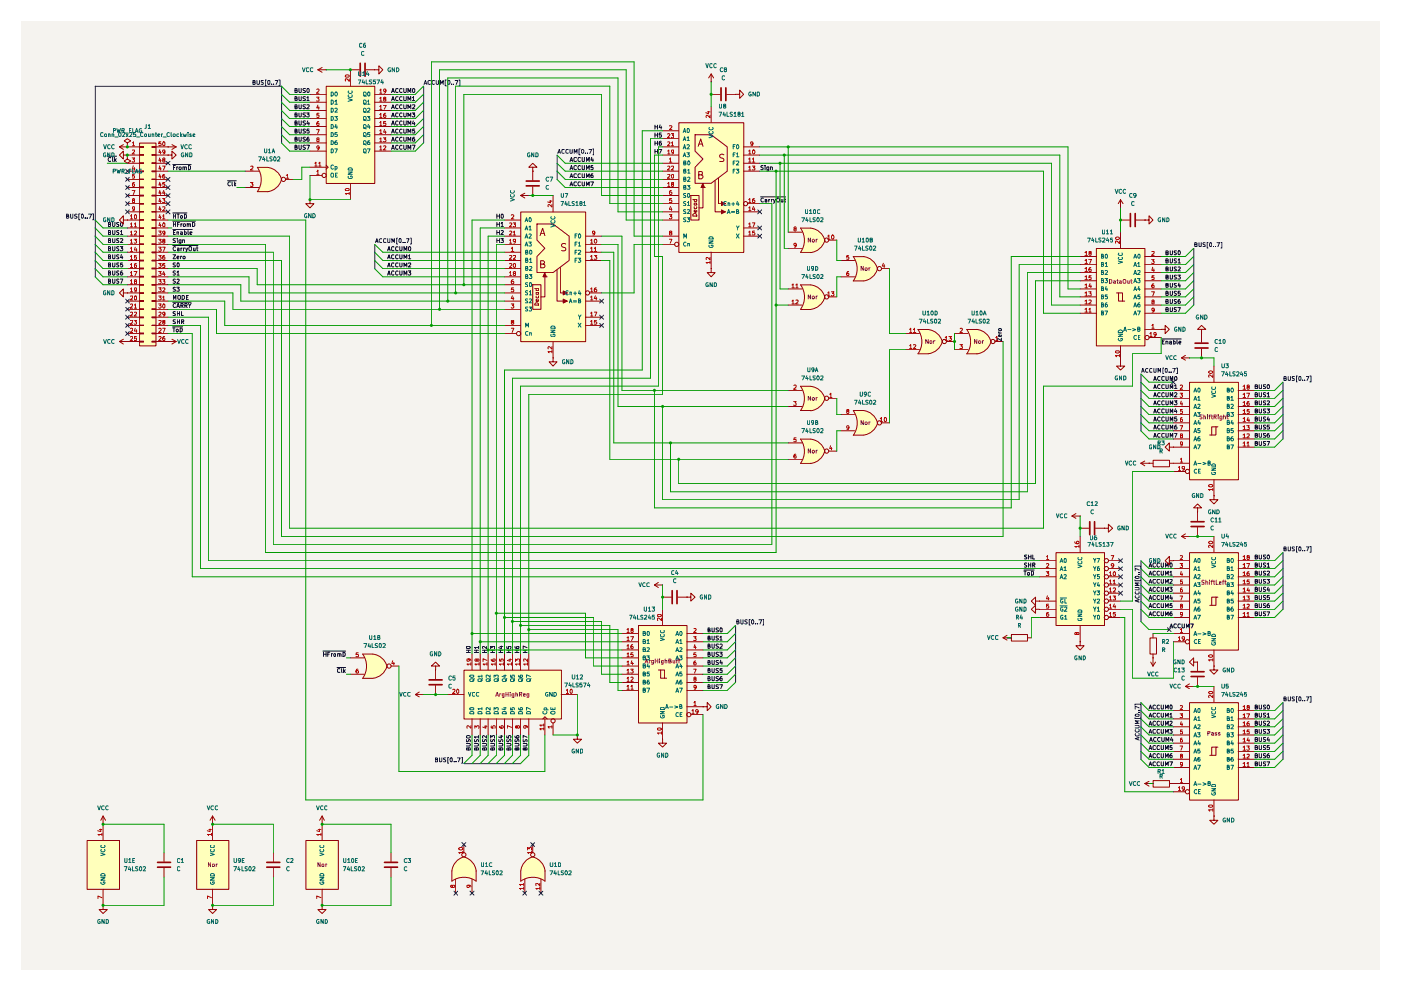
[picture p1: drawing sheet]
<svg xmlns="http://www.w3.org/2000/svg" width="420mm" height="297mm" viewBox="0 0 420 297" stroke-linecap="round" stroke-linejoin="round" font-family="sans-serif">
<path d="M6.3 6.3h407.5v284.4h-407.5z" fill="#f5f3ef"/>
<g fill="#ffb">
<path d="M159.8 256.9a5 5 0 0 1 3.7 4.2l-5 .6z"/>
<path d="M157.4 258.4l1.1-1 1.3-.6 1.3 4.8-4.9-.6 .4-1.4z"/>
<path d="M156.2 261.1h7.2v3a6.5 6.5 0 0 0-7.2 0z"/>
<path d="M139.2 256.9a5 5 0 0 1 3.6 4.2l-4.9 .6z"/>
<path d="M136.7 258.4l1.1-1 1.4-.6 1.2 4.8-4.9-.6 .4-1.4z"/>
<path d="M135.5 261.1h7.3v3a6.5 6.5 0 0 0-7.3 0z"/>
<path d="M91.7 251.9h9.8v14.7h-9.8z"/>
<path d="M59 251.9h9.6v14.7h-9.6z"/>
<path d="M26.1 251.9h9.8v14.7h-9.8z"/>
<path d="M139.1 200.9h29.3v14.6h-29.3z"/>
<path d="M111.3 198.4l4.7 1.3a4.9 4.9 0 0 1-4.1 3.6z"/>
<path d="M111.8 196.1a4.9 4.9 0 0 1 4.3 3.6l-4.8 1.3z"/>
<path d="M108.8 196h3v7.3h-3a6.2 6.2 0 0 0 0-7.3z"/>
<path d="M356.7 114.6h14.7v29.2h-14.7z"/>
<path d="M328.8 74.5h14.6v29.2h-14.6z"/>
<path d="M156.2 63.5h19.4v38.9h-19.4z"/>
<path d="M203.6 36.8h19.5v38.8h-19.5z"/>
<path d="M277.8 101.1l4.8 1.3a4.9 4.9 0 0 1-4.2 3.6z"/>
<path d="M278.4 98.8a4.9 4.9 0 0 1 4.2 3.6l-4.8 1.3z"/>
<path d="M275.3 98.8h3v7.2h-3a6.2 6.2 0 0 0 0-7.2z"/>
<path d="M292.4 101.1l4.8 1.3a5 5 0 0 1-4.2 3.7z"/>
<path d="M292.9 98.7a5 5 0 0 1 4.3 3.7l-4.8 1.3z"/>
<path d="M289.9 98.8h3.1v7.2h-3.1a6.5 6.5 0 0 0 0-7.2z"/>
<path d="M242.5 134l4.8 1.3a5 5 0 0 1-4.2 3.6z"/>
<path d="M243.1 131.6a4.9 4.9 0 0 1 4.3 3.7l-4.8 1.2z"/>
<path d="M240.1 131.6h3v7.3h-3a6.5 6.5 0 0 0 0-7.3z"/>
<path d="M258.4 125.4l4.8 1.3a5 5 0 0 1-4.3 3.7z"/>
<path d="M258.9 123a5 5 0 0 1 4.3 3.7l-4.8 1.3z"/>
<path d="M255.9 123.1h3v7.3h-3a6.7 6.7 0 0 0 0-7.3z"/>
<path d="M242.5 118.2l4.9 1.3a5 5 0 0 1-4.3 3.6z"/>
<path d="M243.1 115.8a4.9 4.9 0 0 1 4.3 3.6l-4.8 1.3z"/>
<path d="M240.1 115.8h3v7.3h-3a6.5 6.5 0 0 0 0-7.3z"/>
<path d="M242.5 87.8l4.9 1.3a5 5 0 0 1-4.3 3.6z"/>
<path d="M243.1 85.4a4.9 4.9 0 0 1 4.3 3.7l-4.8 1.2z"/>
<path d="M240.1 85.4h3v7.4h-3a6.7 6.7 0 0 0 0-7.4z"/>
<path d="M242.5 70.7l4.9 1.3a5 5 0 0 1-4.3 3.7z"/>
<path d="M243.1 68.4a4.9 4.9 0 0 1 4.3 3.6l-4.8 1.3z"/>
<path d="M240.1 68.4h3v7.2h-3a6.5 6.5 0 0 0 0-7.2z"/>
<path d="M258.4 79.3l4.8 1.3a5 5 0 0 1-4.3 3.6z"/>
<path d="M258.9 76.9a5 5 0 0 1 4.3 3.7l-4.8 1.2z"/>
<path d="M255.9 76.9h3v7.3h-3a6.5 6.5 0 0 0 0-7.3z"/>
<path d="M191.5 187.5h14.5v29.2h-14.5z"/>
<path d="M97.8 25.9h14.6v29.1h-14.6z"/>
<path d="M41.9 42.9h4.9v60.8h-4.9z"/>
<path d="M79.6 52.5l4.8 1.3a5 5 0 0 1-4.2 3.7z"/>
<path d="M80.3 50.2a4.9 4.9 0 0 1 4.2 3.6l-4.8 1.3z"/>
<path d="M77.2 50.2h3v7.2h-3a6.5 6.5 0 0 0 0-7.2z"/>
<path d="M316.7 165.7h14.6v21.8h-14.6z"/>
<path d="M356.7 210.6h14.7v29.2h-14.7z"/>
<path d="M356.7 165.7h14.7v29.2h-14.7z"/>
</g>
<g fill="none" stroke="#0f0f0f" stroke-width=".3">
<path d="M349.7 75.8h.4l.3-.4-.7-.2v1.2h.5l.2-.5-.3-.1M349.7 78.1h.5l.2-.3-.7-.2v1.2h.5l.2-.5-.3-.2M350.9 75.2v1.1l.2 .1 .5-.3v-.9M350.9 77.6l.2 1.2 .5-.2v-1M352.8 75.2h-.6a.55 .55 0 0 0 .5 .7v.4h-.6M352.8 77.6h-.6v.5l.5 .2 .1 .3-.2 .2-.5-.1M353.3 75.4l.3-.2a.56 .56 0 0 1 .4 .6 .56 .56 0 0 1-.5 .5zM353.3 78l.4-.4v1.2M353.3 78.8h.7M51.8 98.3h.7M51.8 98h3M52.2 98.3v1.2"/>
<path d="M53.1 98.6l.4 .3-.2 .6-.5-.3zM54 98.3h.4a.66 .66 0 0 1 .3 .7 .66 .66 0 0 1-.7 .5zM349.7 92.8l.7-.3-.2-.3h-.5v1.2l.7-.1v-.4l-.3-.1M349.7 90.3h.4l.3-.2-.1-.3-.6-.1v1.2h.6l.1-.5-.3-.1M349.7 87.9l.6-.1 .1-.3-.7-.2v1.3h.5l.2-.6-.3-.1M349.7 80.6l.6-.1v-.4l-.6-.1v1.2h.6l.1-.5-.3-.1M349.7 83.1h.4l.3-.3-.1-.3h-.6v1.2h.6l.1-.6h-.3M349.7 85.4h.5l.2-.3-.7-.2v1.2h.5l.2-.5-.3-.2M350.9 92.2v1.1l.2 .1 .5-.3v-.9M350.9 89.7l.1 1.2 .6-.1v-1.1M350.9 87.3l.2 1.3 .5-.3v-1M350.9 80l.1 1.2 .6-.2v-1"/>
<path d="M350.9 82.5l.1 1.2 .5-.1 .1-1.1M350.9 84.9v1.1l.2 .1 .5-.2v-1M352.8 92.2h-.6a.47 .47 0 0 0 .1 .5 .47 .47 0 0 0 .4 .2v.4h-.6M352.8 89.8h-.6v.5l.5 .1 .1 .4-.7 .1M352.8 87.4h-.6v.4l.5 .2 .1 .3-.2 .3-.5-.1M352.8 80.1h-.6v.4l.5 .2 .1 .3-.7 .2M352.8 82.5h-.4a.38 .38 0 0 0-.2 .5 .38 .38 0 0 0 .5 .1v.6h-.6M352.8 84.9h-.6v.5l.5 .2 .1 .3-.2 .2-.5-.1M353.2 92.2h.8l-.5 1.2M353.2 82.5h.8l-.4 .4 .4 .2-.1 .5h-.7M353.3 80.1l.4-.1 .3 .3-.8 .9h.8M353.6 84.8l-.3 .9h.7"/>
<path d="M353.8 89.7l-.5 .3v.8h.7l-.3-.6-.4 .2M353.8 85.3v.8M353.9 87.3h-.6v.6l.5-.1 .2 .5-.3 .3-.4-.2M346 116.5l.4-1.2 .4 1.2M346 119l.4-1.3 .4 1.3M346 114l.4-1.1 .4 1.1M346.1 116.2h.6M346.1 118.5h.6M346.1 113.7h.6M347.9 115.4l-.5-.1a.67 .67 0 0 0-.3 .7 .67 .67 0 0 0 .5 .5l.3-.1M347.9 117.9l-.3-.2a.65 .65 0 0 0-.5 .6 .65 .65 0 0 0 .5 .7l.3-.2M347.9 112.9h-.5a.61 .61 0 0 0-.2 .7 .61 .61 0 0 0 .7 .4"/>
<path d="M348.4 101.6h5.8M348.6 102.4h.4M349.2 101.9h-.6v1.2h.6M349.2 115.4l-.6-.1-.2 .3 .1 .7 .7 .1M349.2 117.9l-.5-.2-.3 .3 .1 .8 .2 .2 .5-.2M349.2 112.9h-.6l-.2 .2v.7l.3 .2h.5M349.7 102.4l.1-.1 .5 .1v.7M349.7 115.3v1.1l.1 .1 .6-.3v-.9M349.7 117.7l.1 1.3 .6-.3v-1M349.7 112.9v1.1h.1l.6-.2v-.9M349.7 102.3v.8M350.8 102.4h.6v.7"/>
<path d="M350.9 116.5v-1.2l.5 .9 .3-.9v1.2M350.9 119v-1.3l.5 .8 .3-.8v1.3M350.9 114v-1.1l.5 .8 .3-.8v1.1M351.4 102.6l-.6 .1v.3h.6M351.9 102.4h.6v.6h-.6M351.9 101.9v1.2M352.2 115.7l.4-.4v1.2M352.2 117.9l.5-.2 .3 .2-.8 1.1h.8M352.2 116.5h.8M352.5 112.9h.3a.66 .66 0 0 1-.2 1.1h-.1a.67 .67 0 0 1 0-1.1zM353 101.9l.1 1.2M353.6 102.7l.6-.1-.2-.3-.4 .1v.6h.5"/>
<path d="M376.4 115.8h.5l.2-.3-.7-.2v1.2h.5l.2-.5-.2-.2M376.4 118.3h.5l.2-.4-.7-.2v1.3h.5l.2-.6-.2-.1M377.6 115.3v.9l.3 .3 .5-.3v-.9M377.6 117.7v1l.3 .3 .5-.3v-1M379.6 115.3l-.7 .1v.3l.7 .5-.3 .3-.4-.1M379.6 117.8l-.7 .1v.3l.7 .3-.1 .4h-.6M380 118l.4-.3v1.3M380 119h.7M380.2 115.3a.55 .55 0 0 1 .6 .6 .55 .55 0 0 1-.6 .5l-.2-.7zM346 126.2l.4-1.2 .4 1.2M346 128.6l.4-1.2 .4 1.2M346 131.1l.4-1.2 .4 1.2"/>
<path d="M346 121.3l.4-1.2 .4 1.2M346 123.8l.4-1.2 .4 1.2M346.1 125.9h.6M346.1 128.3h.6M346.1 130.7h.6M346.1 121h.6M346.1 123.4h.6M347.9 125.1l-.3-.1a.61 .61 0 0 0-.5 .7 .61 .61 0 0 0 .8 .5v-.1M347.9 127.5l-.3-.1a.67 .67 0 0 0-.5 .5 .67 .67 0 0 0 .3 .7l.5-.1M347.9 130a.61 .61 0 0 0-.8 .3 .61 .61 0 0 0 .3 .8l.5-.1M347.9 120.2a.61 .61 0 0 0-.8 .3 .61 .61 0 0 0 .3 .8l.5-.1M347.9 122.7l-.5-.1a.61 .61 0 0 0-.2 .8 .61 .61 0 0 0 .7 .3"/>
<path d="M349.2 125.1l-.5-.1-.3 .3 .1 .8 .2 .1 .5-.1M349.2 127.5l-.5-.1-.3 .4 .2 .8 .6-.1M349.2 130l-.5-.1-.3 .2 .2 1 .6-.1M349.2 120.2l-.5-.1-.3 .3 .2 .9 .6-.1M349.2 122.7l-.6-.1-.2 .3v.6l.3 .3 .5-.1M349.7 125l.1 1.2 .6-.2v-1M349.7 127.4l.1 1.2h.5l.1-1.2M349.7 129.9l.1 1.2h.5l.1-1.2M349.7 120.1l.1 1.2h.5l.1-1.2M349.7 122.6v1.1l.1 .1 .6-.3v-.9M350.9 126.2v-1.2l.5 .9 .3-.9v1.2M350.9 128.6v-1.2l.5 .9 .3-.9v1.2"/>
<path d="M350.9 131.1v-1.2l.5 .8 .3-.8v1.2M350.9 121.3v-1.2l.5 .9 .3-.9v1.2M350.9 123.8v-1.2l.5 .8 .3-.8v1.2M352.2 129.9h.8l-.5 1.2M352.2 120.1h.8l-.4 .5 .4 .2v.4h-.8M352.6 122.5l-.4 .9h.8M352.8 127.4l-.5 .4-.1 .6 .2 .2 .6-.2-.2-.5-.6 .2M352.8 122.9v.9M352.9 125h-.6l-.1 .6h.7l.1 .4-.3 .2-.5-.1M376.4 120.7h.5l.2-.2-.1-.3-.6-.1v1.2h.6l.1-.5-.2-.1M376.4 130.5h.5l.2-.3-.1-.2-.6-.1v1.2h.6l.1-.5-.2-.1M376.4 128l.6-.1v-.4l-.6-.1v1.2h.6l.1-.5-.2-.1"/>
<path d="M376.4 132.8h.5l.2-.3-.7-.2v1.2h.5l.2-.5-.2-.2M376.4 123.2l.7-.3-.2-.3h-.5v1.2l.7-.1v-.4l-.2-.1M376.4 125.6h.5l.2-.4-.7-.2v1.2h.5l.2-.5-.2-.1M377.6 120.1l.2 1.2 .6-.1v-1.1M377.6 129.9l.2 1.2 .5-.1 .1-1.1M377.6 127.4l.2 1.2 .6-.2v-1M377.6 132.3v1l.3 .2 .5-.2v-1M377.6 122.6v.9l.3 .3 .5-.3v-.9M377.6 125v1l.3 .2 .5-.2v-1M379.6 120.2h-.7l.1 .4a.47 .47 0 0 1 .4 .2 .47 .47 0 0 1 .1 .5h-.6M379.6 130h-.7l.1 .4a.47 .47 0 0 1 .4 .2 .47 .47 0 0 1 .1 .5h-.6M379.6 127.5h-.7v.4l.7 .4-.1 .3h-.6"/>
<path d="M379.6 132.3l-.7 .1v.4l.7 .4-.3 .3-.4-.1M379.6 122.6h-.6v.5a.38 .38 0 0 1 .4 .2 .38 .38 0 0 1-.1 .5l-.4-.1M379.6 125.1h-.7v.4l.7 .4-.3 .3h-.4M380 120.2l.5-.1 .2 .3-.7 .9h.7M380 132.3h.7l-.5 1.2M380 122.6h.7l-.4 .4 .4 .3v.4h-.7M380.3 125l-.3 .8h.7M380.6 129.9l-.5 .2-.1 .7 .2 .3 .5-.1v-.4l-.2-.3-.5 .3M380.6 125.4v.8M380.7 127.4h-.6l-.1 .6 .6-.1 .1 .5-.7 .1M307.9 166.4l-.6 .1v.4l.6 .1v.5h-.6M307.9 168.8l-.6 .1v.3l.6 .5-.2 .3-.4-.1"/>
<path d="M308.4 166.4v1.2M308.4 168.7v1.3M308.4 166.9h.8M308.4 169.3h.7M309.1 168.7v1.3M309.2 166.4v1.2M309.7 166.4v1.2h.6M309.7 169.4l.6-.1v-.5l-.6-.1v1.3M310 169.4l.4 .6M96.9 195.2h6.7M97 195.5v1.3M97 196.1h.8"/>
<path d="M97.8 195.5v1.3M98.3 196.1h.4M98.9 195.5h-.6v1.3M99.4 195.9v.9M99.7 195.9l-.3 .3M100.2 196h.5l-.2 .8-.4-.3zM101.3 196l.5 .1v.7M101.3 195.9v.9M101.8 196.1l.1-.2 .4 .2v.7M102.9 195.5a.64 .64 0 0 1 .7 .6 .64 .64 0 0 1-.7 .7zM139.9 193.9a.72 .72 0 0 1 1.2 .2 .65 .65 0 0 1-.7 .3 .65 .65 0 0 1-.5-.5zM139.9 195.6h1.2"/>
<path d="M139.9 194.9h1.2M140.5 194.9v.7M142.2 195.6h1.3M142.2 194.9h1.3M142.8 194.9v.7M143.5 194.1h-1.3l.5 .3M143.5 193.7v.7M144.7 195.6h1.3M144.7 194.9h1.3M145.3 194.9v.7M146 193.7v.8l-1-.8-.3 .3 .2 .4M147.2 194.5v-.8l.4 .4 .2-.4 .5 .1v.7"/>
<path d="M147.2 195.6h1.1M147.2 194.9h1.1M147.7 194.9v.7M149.6 195.6h1.2M149.6 194.9h1.2M149.9 193.8h.9M150.1 194.9v.7M150.4 193.6v.8l-.9-.3M152 193.8v.5l.6 .1-.1-.6h.7l-.1 .6M152 195.6h1.2M152 194.9h1.2M152.6 194.9v.7"/>
<path d="M154.4 193.8l.1 .4 .4 .2 .7-.1v-.5h-.7l.2 .6M154.4 195.6h1.2M154.4 194.9h1.2M155 194.9v.7M156.9 195.6h1.2M156.9 194.9h1.2M157.5 194.9v.7M158.1 194.1l-1.2-.5v.9M101.1 200.1h2.5M101.9 200.5l-.5-.1a.61 .61 0 0 0-.2 .8 .61 .61 0 0 0 .7 .3M102.4 200.4l.2 1.2M103 200.4v1.2"/>
<path d="M103.2 201.2l.3 .4M103.5 200.7l-.5 .6M212.3 203.4l.6-.1v-.4l-.6-.1v1.2h.5l.2-.4-.3-.2M212.3 205.8l.6-.1v-.4l-.6-.1v1.2h.6l.1-.3-.3-.3M213.5 202.8v1l.3 .2 .4-.1v-1.1M213.5 205.2l.1 1.2 .6-.1v-1.1M215.5 202.9l-.5-.1-.3 .2 .8 .8-.3 .2h-.5M215.5 205.3h-.7a.68 .68 0 0 0 .7 .8l-.2 .3h-.6M215.8 205.2h.9l-.5 1.2M216.5 202.8l-.4 .1-.2 .9 .3 .2 .4-.1-.1-.6h-.5l-.1 .2M139.9 222.8h.9l.3 .3-.3 .5h-.9M139.9 221.7l.1 .6h.3l.4-.6 .4 .2-.1 .4"/>
<path d="M139.9 220.6a.62 .62 0 0 1 .7-.2 .62 .62 0 0 1 .4 .7h-1zM140.5 224.4l.1-.3 .4 .1 .1 .6h-1.2v-.5l.4-.1 .2 .6M142.2 222.8h1.1l.2 .3-.2 .5h-1.1M142.3 221.7l.1 .6h.3l.5-.6 .3 .2-.1 .4M142.8 224.4l.3-.3 .4 .3v.4h-1.3v-.4l.5-.2 .1 .6M143.5 220.9h-1.3l.5 .3M143.5 220.5v.7M144.7 222.8h1l.3 .3-.3 .5h-1M144.8 221.7l.1 .6h.3l.3-.6h.4v.6M145.3 224.4l.2-.3 .5 .3v.4h-1.3v-.4l.5-.2 .1 .6M146 220.5v.7l-1-.7-.3 .2 .2 .5M147.2 222.8l1.1 .2-.1 .6h-1"/>
<path d="M147.2 221.2v-.7l.4 .4 .2-.4h.4l.1 .7M147.2 221.7v.6h.4l.4-.6h.3v.6M147.7 224.4l.2-.3 .4 .1v.6h-1.1v-.6l.5 .2v.4M149.6 222.8h.9l.3 .3-.3 .5h-.9M149.6 221.7l.1 .6h.3l.5-.6 .3 .2-.1 .4M149.9 220.6h.9M150.1 224.4l.3-.3 .4 .3v.4h-1.2l.1-.6 .4 .1v.5M150.4 220.5v.7l-.9-.3M152 222.8h1l.2 .3-.2 .5h-1M152 220.6v.5l.6 .1-.1-.6 .5-.1 .2 .2-.1 .5M152.1 221.7v.6h.4l.4-.6 .3 .2v.4M152.6 224.4l.2-.3 .4 .3v.4h-1.2v-.4l.5-.2 .1 .6"/>
<path d="M154.4 222.8l1.2 .2-.2 .6h-1M154.4 220.6l.1 .5 .9 .1 .2-.1-.2-.6-.5 .1 .2 .6M154.5 221.7v.6h.4l.4-.6h.3v.6M155 224.4l.3-.3 .3 .1v.6h-1.2l.1-.6h.4l.1 .6M156.9 222.8h.9l.3 .3-.3 .5h-.9M156.9 221.7l.1 .6h.3l.4-.6 .4 .2-.1 .4M157.5 224.4l.1-.3 .4 .1 .1 .6h-1.2v-.5l.4-.1 .2 .6M158.1 221l-1.2-.5v.7"/>
</g>
<g fill="none" stroke="#00008a" stroke-width=".3">
<path d="M358.3 73.3h.4l.3-.2-.1-.3-.6-.1v1.2h.6l.1-.5-.3-.1M359.6 72.7l.1 1.2 .6-.2v-1M361.4 72.8l-.4-.1a.38 .38 0 0 0-.1 .5 .38 .38 0 0 0 .5 .2v.5h-.6M362.3 72.6h-.3v1.7h.3M362.9 72.8l.2-.1 .3 .3-.2 .9h-.3l-.2-.4zM364 73.8v.1M364.5 73.8v.1M365 72.7h.8l-.5 1.2M366.2 72.6h.2v1.7h-.2M342.4 111.6l.3-1.2 .5 1.2M342.5 111.3h.6M344.3 110.5l-.3-.1a.67 .67 0 0 0-.5 .5 .67 .67 0 0 0 .2 .7l.6-.1"/>
<path d="M345.4 110.5l-.3-.1-.3 .3 .1 .9 .5-.1M346 110.4l.1 1.2 .6-.2v-1M347.3 111.6v-1.2l.3 .9 .5-.9v1.2M349 110.3h-.3v1.7h.3M349.5 110.5l.2-.1a.61 .61 0 0 1 .4 .6 .61 .61 0 0 1-.5 .6zM350.6 111.5v.1M351.2 111.5v.1M351.7 110.4h.8l-.5 1.2M352.8 110.3h.3v1.7h-.3M385.1 113.5l.6-.3-.1-.3h-.5v1.1h.6v-.5h-.2M386.3 112.9v1.1h.2l.5-.2v-.9M388.2 112.9h-.6a.47 .47 0 0 0 0 .5 .47 .47 0 0 0 .5 .1v.5h-.6"/>
<path d="M389 112.7h-.2v1.8h.2M389.6 112.9h.5v.9a.35 .35 0 0 1-.4 .2 .35 .35 0 0 1-.2-.4zM390.7 114h.1M391.2 114h.1M391.8 112.9h.7l-.5 1.1M392.9 112.7h.3v1.8h-.3M221 186.4l.6-.1-.2-.5h-.4v1.2l.6-.1 .1-.3-.3-.2M222.2 185.8v1l.2 .2 .4-.1v-1.1M224.1 185.8h-.5l-.2 .2 .7 .7-.2 .3-.5-.1M225 185.7h-.3v1.7h.3M225.6 185.8a.68 .68 0 0 1 .5 .6 .68 .68 0 0 1-.5 .6l-.2-.2v-.8zM226.6 186.9v.1"/>
<path d="M227.2 186.9v.1M227.6 185.8h.8l-.5 1.2M228.8 185.7h.2v1.7h-.2M130.6 227.7h.5l.1-.4-.6-.1v1.1h.5l.1-.5-.2-.1M131.8 227.2v1.1h.2l.5-.2v-.9M133.7 227.2h-.6v.5l.5 .1 .1 .3-.3 .2h-.4M134.5 227h-.2v1.8h.2M135.1 227.2l.5 .1-.1 1a.6 .6 0 0 1-.6-.5 .6 .6 0 0 1 .2-.6zM136.2 228.3h.1M136.7 228.3h.1M137.2 227.2h.8l-.5 1.1M138.4 227h.3v1.8h-.3"/>
</g>
<g fill="none" stroke="#910000" stroke-width=".3">
<path d="M336 59.9v2.4M336 59.9l-.6 1.1M336 59.9l.8 1.1M161 67.1h4.9l4.8 3.7v7.3l-4.8 3.6h-4.9v-4.8l2.4-2.5-2.4-2.4zM323.9 76.9h4.9M323.9 79.3h4.9M328.8 74.5h14.6v29.2h-14.6zM336 62.3h.1M336 69.6v4.8M336 66h2.8M340.7 66h2.6M343.3 66h1.3v-1.3l1.2 1.3-1.2 1.1v-1.1"/>
<path d="M343.3 66h.1M343.3 76.9h4.9M343.3 79.3h4.9M159.8 85.3h2.4v7.4h-2.4zM163.4 81.7v7.3h-1.2M213.3 80.5v1.2h1.2l-1.2 1.3-1.2-1.3h1.2M213.3 80.5h.1M323.9 81.7h4.9M323.9 84.2h4.9M323.9 86.6h4.9M323.9 89h4.9M323.9 91.4h4.9"/>
<path d="M323.9 93.9h4.9M334.9 87.8h.5v2.5h1.9M335.4 87.8h1.2v2.5M343.3 81.7h4.9M343.3 84.2h4.9M343.3 86.6h4.9M343.3 89h4.9M343.3 91.4h4.9M343.3 93.9h4.9M343.3 98.7h4.9M348.2 98.7h1.2v-1.2l1.3 1.2-1.3 1.3v-1.3M348.2 98.7h.1"/>
<path d="M360.3 98.7h1.3l-1.3-1.2-1.1 1.2h1.1v1.3M360.3 100h.1M360.3 100v2.6M165.9 107.3v1.2h1.1l-1.1 1.2-1.2-1.2h1.2M165.9 107.3h.1M336 108.5v1.2h1.3l-1.3 1.2-1.1-1.2h1.1M336 108.5h.1M336 103.6v4.9M344.6 101.2h3.6M351.9 117h4.8M351.9 119.4h4.8M354.3 107.3l1.2 .6"/>
<path d="M354.3 107.3h2.4M355.5 106.5l-1.2 .8M356.7 107.3h.1M356.7 114.6h14.7v29.2h-14.7zM360.3 104.6v2.7M364.1 109.7v4.9M371.3 117h4.9M371.3 119.4h4.9M342.1 138.9h3.7M342.1 138.9l1.2 .7M343.3 138.2l-1.2 .7M344.6 138.9h.1"/>
<path d="M345.8 138h4.9v1.9h-4.9zM350.7 134v-1.2l-1.3 1.2 1.3 1.2v-1.2h1.2M350.7 138.9h6M351.9 134h.1M351.9 121.8h4.8M351.9 124.3h4.8M351.9 126.7h4.8M351.9 129.1h4.8M351.9 131.6h4.8M351.9 134h4.8M364.7 127.9h-1.3v2.5M365.3 127.9h-.6v2.5h-1.9"/>
<path d="M371.3 121.8h4.9M371.3 124.3h4.9M371.3 126.7h4.9M371.3 129.1h4.9M371.3 131.6h4.9M371.3 134h4.9M351.9 141.3h3.6M364.1 143.8v4.8M105.1 197.2h4.1M111.8 196l-3 .1a6.2 6.2 0 0 1 0 7.2h3M111.8 196.1a4.9 4.9 0 0 1 4.3 3.6M116 199.7a4.9 4.9 0 0 1-4.1 3.6"/>
<path d="M117.3 199.6h2.3M130.6 199.6h1.2l-1.2-1.1-1.2 1.1h1.2v1.2M141.6 196v4.8M144 196v4.8M146.4 196v4.8M148.8 196v4.8M151.3 196v4.8M153.7 196v4.8M156.1 196v4.8M158.6 196v4.8M105.1 202.1h4.1M124.5 208.2h2.5"/>
<path d="M124.5 208.2l1.2 .7M125.7 207.4l-1.2 .8M127 208.2h.1M130.6 200.8h.1M130.6 200.8v2.7M130.6 205.5v2.7M134.3 208.2h4.8M139.1 200.9h29.3v14.6h-29.3zM141.6 215.5v4.8M144 215.5v4.8M146.4 215.5v4.8M148.8 215.5v4.8"/>
<path d="M151.3 215.5v4.8M153.7 215.5v4.8M156.1 215.5v4.8M158.6 215.5v4.8M162.8 215.5l.6-.6 .7 .6M163.4 215.5v4.8M165.9 216.7v3.6M168.3 208.2h4.8M173.1 220.3v1.3h1.3l-1.3 1.2-1.1-1.2h1.1M173.1 220.3h.1M198.7 221.6v1.2h1.2l-1.2 1.1-1.3-1.1h1.3M198.7 221.6h.1"/>
<path d="M26.1 251.9h9.8v14.7h-9.8zM30.9 247.1h.1M30.9 244.6v7.3M30.9 244.6l-.7 1.3M30.9 244.6l.8 1.3M49.2 255.6v2.6M59 251.9h9.6v14.7h-9.6zM63.8 247.1h.1M63.8 244.6l-.8 1.3M63.8 244.6l.7 1.3M63.8 244.6v7.3M82 255.6v2.6"/>
<path d="M91.7 251.9h9.8v14.7h-9.8zM96.6 247.1h.1M96.6 244.6l-.8 1.3M96.6 244.6l.7 1.3M96.6 244.6v7.3M117.3 255.6v2.6M139.1 253.2v2.4M139.2 256.9a5 5 0 0 1 3.6 4.2v3M139.2 256.8a4.9 4.9 0 0 0-3.7 4.2M159.8 253.2v2.4M159.8 256.8a5 5 0 0 0-3.6 4.3v3a6.2 6.2 0 0 1 7.2 0 6.8 6.8 0 0 0-.7-5.1l-1.5-1.5-1.4-.6M30.9 271.4v1.2h1.3l-1.3 1.2-1.2-1.2h1.2"/>
<path d="M30.9 271.4h.1M30.9 266.5v4.9M49.2 260.2v2.7M63.8 271.4v1.2h1.1l-1.1 1.2-1.2-1.2h1.2M63.8 271.4h.1M63.8 266.5v4.9M82 260.2v2.7M96.6 271.4v1.2h1.2l-1.2 1.2-1.3-1.2h1.3M96.6 271.4h.1M96.6 266.5v4.9M117.3 260.2v2.7M135.5 261.1v3"/>
<path d="M135.5 264.1a6.2 6.2 0 0 1 7.3 0M136.7 263.6v4.1M141.6 263.6v4.1M157.4 263.6v4.1M162.2 263.6v4.1"/>
<circle cx="344" cy="101.2" r=".64"/>
<circle cx="356.1" cy="141.3" r=".64"/>
<circle cx="116.7" cy="199.6" r=".64"/>
<circle cx="165.9" cy="216.1" r=".64"/>
<circle cx="139.1" cy="256.2" r=".64"/>
<circle cx="159.8" cy="256.2" r=".64"/>
</g>
<g fill="none" stroke="#b90000" stroke-width=".3">
<path d="M325.4 75.7l.4-.3v1.1M325.4 78.1l.4-.4v1.3M325.4 76.5h.7M325.4 79h.7M326.5 77.7h.8l-.5 1.3M326.8 75.9l-.2-.4 .6-.1v.3l-.6 .4 .2 .4h.4l-.1-.6M334.6 71.2l.7-.2 .4 .3a.55 .55 0 0 1-.6 .5 .55 .55 0 0 1-.5-.6zM335.7 72.2v.8l-.8-.8-.4 .3 .1 .4M345.4 77.7h.7l-.4 .5 .4 .1v.5l-.2 .2-.5-.2M345.4 75.4h.6l.1 .5-.7 .6h.7M325.4 80.5l.4-.3v1.2M325.4 83l.4-.4v1.2"/>
<path d="M325.4 85.4l.4-.3v1.2M325.4 87.8l.4-.3v1.2M325.4 90.3l.4-.4v1.2M325.4 92.7l.4-.3v1.2M325.4 81.4h.7M325.4 83.8h.7M325.4 86.3h.7M325.4 88.7h.7M325.4 91.1h.7M325.4 93.6h.7M326.5 87.5h.7l-.3 .5 .3 .1v.5l-.1 .1-.6-.1M326.6 90h.6v.4l-.7 .7h.7"/>
<path d="M326.6 92.7l.3-.3v1.2M326.6 93.6h.6M326.9 85l-.3 .9h.7M327.2 80.2l-.5 .1-.1 .9 .6 .1v-.6l-.6 .2M327.2 85.4v.9M327.2 82.6h-.6v.6l.5-.1 .1 .6h-.6M344.8 100l.4-.3v1.1M345.4 87.5h.8l-.5 1.2M345.4 97.5l.4-.3v1.2M345.4 98.4h.7M345.7 80.1l-.3 .9h.8M345.7 90.4l-.2-.4h.6v.3l-.6 .2v.6l.6-.1-.2-.6"/>
<path d="M346 85.1l-.4 .1-.2 .8 .3 .3 .4-.2v-.5l-.4-.1-.3 .3M346 80.6v.8M346.1 82.6h-.6l-.1 .6 .5-.1 .2 .6h-.7M346.1 92.9l-.2 .2-.4-.1v-.6l.6 .1v.8l-.6 .3M334.6 105.2h.9l.2 .1a.55 .55 0 0 1-.6 .5 .55 .55 0 0 1-.5-.6zM335.7 106.6h-1.2l.4 .3M335.7 106.3v.6M344.8 100.8h.7M346.7 100.2l-.1 .1a.43 .43 0 0 1-.5-.1 .43 .43 0 0 1 0-.5h.5l.1 .2-.2 .9h-.4M353.9 117.9h.8l-.5 .5 .5 .1v.4l-.3 .2-.5-.1M354 115.6l.4-.2 .3 .4-.8 .9h.8M362.5 111.3a.75 .75 0 0 1 1.2 .3l-.7 .3-.5-.3z"/>
<path d="M363.7 112.4v.7l-.9-.7-.3 .2 .1 .4M372.8 115.8l.4-.4v1.3M372.8 118.2l.4-.3v1.2M372.8 116.7h.7M372.8 119.1h.7M373.9 117.9h.8l-.5 1.2M374.2 116l-.2-.3 .5-.3 .1 .4-.6 .4 .2 .5 .4-.2-.1-.5M353.9 127.6h.8l-.5 1.2M354 137.7l.3-.4v1.2M354 138.5h.7M354.2 130.6l-.2-.5 .5-.1 .1 .5-.6 .1 .2 .6 .5-.2-.3-.4M354.2 120.2l-.2 .9h.7"/>
<path d="M354.5 125.1l-.5 .4v.7l.4 .2 .3-.2-.2-.6h-.4l-.1 .3M354.5 120.7v.8M354.6 122.8h-.6v.5l.4-.1 .3 .2-.1 .5h-.6M354.7 133l-.6 .2-.1-.6 .4-.2 .3 .3-.2 .8-.4 .2M372.8 120.6l.4-.3v1.2M372.8 123.1l.4-.3v1.2M372.8 125.5l.4-.4v1.3M372.8 127.9l.4-.3v1.2M372.8 130.4l.4-.4v1.2M372.8 132.8l.4-.4v1.3M372.8 121.5h.7M372.8 124h.7"/>
<path d="M372.8 126.4h.7M372.8 128.8h.7M372.8 131.2h.7M372.8 133.7h.7M373.9 127.6h.7l-.3 .5 .3 .1v.5h-.7M374 130.1l.6-.1v.6l-.7 .6h.7M374 132.8l.3-.4v1.3M374 133.7h.6M374.3 125.1l-.3 .9h.7M374.6 120.3l-.5 .1-.1 .9 .1 .2 .5-.1-.1-.7-.5 .3M374.6 125.6v.8M374.6 122.8h-.5l-.1 .5h.6v.6h-.6"/>
<path d="M353.4 140.1l.3-.3v1.2M353.4 141h.7M355.3 140.3l-.5 .2-.3-.5 .2-.2 .6 .2-.2 .9-.4 .1M362.5 145.4a.61 .61 0 0 1 .8-.3 .61 .61 0 0 1 .3 .7 .61 .61 0 0 1-.7 .2 .61 .61 0 0 1-.4-.6zM363.7 146.7h-1.2l.3 .4M363.7 146.4v.7M107.4 195.7h-.6v.6l.6-.1 .1 .5-.7 .1M117.8 198l-.3 .9h.8M118.1 198.5v.8M140.5 197.5l.3 .3-.1 .3h-.7l.1-.6h.9l.2 .6M141.2 199.1h-1.2l.4 .3M141.2 198.6v.8"/>
<path d="M143 197.8l.1-.3h.4l.2 .5-.5 .2-.4-.7-.3 .1a.34 .34 0 0 0 0 .4 .34 .34 0 0 0 .4 .1l.1-.1M143.7 199.1h-1.3l.3 .3M143.7 198.6v.8M146 199.1h-1.1l.3 .3M146 198l-1.1-.6v.9M146 198.6v.8M147.3 197.6l.1 .4 .9 .2 .2-.1-.1-.6-.6 .1-.1 .4 .3 .2M148.5 199.1h-1.2l.4 .3M148.5 198.6v.8M149.8 197.5v.6l.5 .1v-.7h.6v.7M151 199.1h-1.2l.3 .3M151 198.6v.8"/>
<path d="M152.6 197.6h.8M153 197.4v.8l-.9-.2M153.4 199.1h-1.3l.4 .3M153.4 198.6v.8M154.6 198.3v-.8l.4 .5 .2-.5h.5v.8M155.8 199.1h-1.2l.3 .3M155.8 198.6v.8M158.2 199.1h-1.1l.3 .3M158.2 197.5v.8l-.6-.8-.5 .1v.6M158.2 198.6v.8M107.4 200.6h-.4l-.2 .2v.9a.42 .42 0 0 0 .6-.1 .42 .42 0 0 0 0-.5l-.4-.1-.2 .3M135.8 206.8l.4-.2 .3 .3-.8 1h.8"/>
<path d="M137.1 206.7l.2-.1 .3 .2v.8l-.3 .3a.71 .71 0 0 1-.2-1.2zM141.2 217.5v.8l-.8-.8-.4 .2 .1 .6M142.4 218.3v-.8l.5 .4 .1-.3 .4-.1 .3 .3-.2 .5M145.3 217.7h.7M145.7 217.5v.8l-.9-.4M147.3 217.6v.6l.6 .1-.2-.5 .3-.3 .4 .1v.7M149.8 217.7v.3l.2 .2h.9a.42 .42 0 0 0-.1-.6 .42 .42 0 0 0-.5 0l-.1 .4 .3 .3M153.4 218l-1.3-.5v.8M155.1 217.8l.5-.3 .2 .6-.4 .2-.4-.7h-.3v.6l.4-.2M157.6 217.5l.2 .5-.6 .3-.1-.2 .1-.6 1 .2v.4M163.1 218.4h-1.2l.3 .4M163.1 217.3h-1.2l.3 .4"/>
<path d="M163.1 217v.7M163.1 218.1v.7M165.5 217.8h-1.2l.4 .5M165.5 217.5v.8M169.8 206.9l.4-.3v1.3M169.8 207.9h.7M171.1 206.7l.3-.1 .2 .2v.8l-.2 .3a.71 .71 0 0 1-.3-1.2zM29.8 248.7h.8M30.2 248.5v.8l-.9-.3M30.6 250.1h-1.2l.3 .3M30.6 249.8v.6M62.7 248.7h.7"/>
<path d="M63 248.5v.8l-.9-.3M63.4 250.1h-1.2l.4 .3M63.4 249.8v.6M95.4 248.7h.9M95.8 248.5v.8l-.8-.3M96.3 250.1h-1.3l.4 .3M96.3 249.8v.6M137.7 254.2l.9-.1 .2 .5a.62 .62 0 0 1-.7 .2 .62 .62 0 0 1-.4-.6zM138.8 255.5h-1.2l.3 .4M138.8 255.2v.7M158.2 254.8v-.8l.5 .4 .2-.4h.4v.8M159.4 255.5h-1.2l.4 .4"/>
<path d="M159.4 255.2v.7M30.6 269.1l-1.2-.5v.7M63.4 269.1l-1.2-.5v.7M96.3 269.1l-1.3-.5v.7M135.6 265.5l.2-.2 .6 .2-.3 .5-.5-.2v-.5l-.5 .2 .3 .5 .2-.2M140.5 265.3l.3 .5-.6 .2-.1-.7h.9l.2 .6M157.1 266.3h-1.3l.3 .3M157.1 265.1h-1.3l.3 .3M157.1 264.8v.6M157.1 265.9v.7M161.9 266.3h-1.2l.3 .3M161.9 264.8v.7l-.7-.7h-.5l.1 .6"/>
<path d="M161.9 265.9v.7"/>
</g>
<path d="M339 64v3.9M340.4 64v3.9M358.4 102.9h3.9M358.4 104.3h3.9M128.7 203.8h3.9M128.7 205.2h3.9M47.2 258.5h3.9M47.2 259.9h3.9M80 258.5h3.9M80 259.9h3.9M115.3 258.5h3.9M115.3 259.9h3.9" fill="none" stroke="#910000" stroke-width=".51"/>
<g fill="none" stroke="#006665" stroke-width=".3">
<path d="M330.3 76.8l.6-.1v-.4l-.6-.1v1.2h.6l.1-.4-.3-.2M330.3 79.2l.6-.1-.1-.4h-.5v1.1h.6l.1-.4-.3-.2M331.5 79l.3-.3v1.1M331.5 79.8h.6M331.6 76.3a.55 .55 0 0 1 .6 .5 .55 .55 0 0 1-.6 .6l-.1-.2zM335.4 78.2l1.2 .4-1.2 .4M335.5 77.1l-.1 .4 .3 .3 .8-.1 .1-.2-.1-.4M335.5 75.9h-.1a.61 .61 0 0 0 .3 .7 .61 .61 0 0 0 .8-.1l.1-.3-.1-.3M340 77.4l.4-1.2 .5 1.2M340 79.8l.4-1.1 .5 1.1M340.2 77h.6M340.2 79.5h.6"/>
<path d="M341.2 79l.3-.3v1.1M341.2 79.8h.7M341.4 76.3l.2-.1 .3 .3-.2 .9h-.3l-.2-.4zM330.3 81.6h.5l.1-.4-.6-.2v1.3l.6-.1 .1-.3-.3-.3M330.3 84.1l.6-.1v-.3l-.6-.2v1.3l.6-.1 .1-.4-.3-.2M330.3 86.5h.4l.2-.5-.6-.1v1.2h.6l.1-.4-.3-.2M330.3 88.9h.5l.1-.4-.6-.1v1.2l.6-.1 .1-.3-.3-.3M330.3 91.4l.6-.1v-.4l-.6-.1v1.2l.6-.1 .1-.3-.3-.2M330.3 93.8l.6-.1v-.4l-.6-.1v1.2h.6l.1-.3-.3-.3M331.4 83.5h.7l-.4 .5 .4 .2v.3l-.2 .3-.5-.2M331.4 93.2h.7l-.5 1.2M331.5 81.2l.4-.2 .2 .4-.7 .9h.7"/>
<path d="M331.7 85.9l-.2 .8h.6M332 90.8l-.5 .3v.8l.4 .1 .2-.2-.1-.5h-.4l-.1 .2M332 86.4v.7M332.1 88.4h-.6v.5l.4-.1 .2 .3v.4h-.6M335.4 99.1a.66 .66 0 0 1 .8-.2 .66 .66 0 0 1 .4 .8h-1.2zM337 99.3l.4-1.3 .4 1.3M337.1 99h.6M338.2 98.8h1M339.7 98.5l.9 .3-.9 .3M340 82.3l.4-1.3 .5 1.3M340 84.8l.4-1.3 .5 1.3M340 87.1l.4-1.2 .5 1.2"/>
<path d="M340 89.6l.4-1.2 .5 1.2M340 92l.4-1.2 .5 1.2M340 94.4l.4-1.2 .5 1.2M340.2 82h.6M340.2 84.3h.6M340.2 86.8h.6M340.2 89.2h.6M340.2 91.7h.6M340.2 94.1h.6M341.1 83.5h.8l-.4 .5 .4 .1v.5l-.2 .2-.6-.2M341.1 93.2h.9l-.5 1.2M341.2 81.2l.5-.2 .2 .6-.8 .7h.8"/>
<path d="M341.2 98.6h.5l.2-.3-.7-.3v1.3h.5l.2-.5-.3-.2M341.5 85.9l-.3 .8h.8M341.8 90.8l-.4 .1-.2 .9 .3 .2 .4-.1-.1-.6h-.4l-.2 .2M341.8 86.4v.7M341.9 88.4h-.6l-.1 .5h.7v.6h-.7M335.4 100.2h1.2l-1.2 .7h1.2M335.4 101.4v.2a.6 .6 0 0 0 .7 .6 .6 .6 0 0 0 .4-.8h-.4v.3M340.8 100.7l-.2-.2a.64 .64 0 0 0-.6 .6 .64 .64 0 0 0 .6 .7l.2-.2M341.4 101.1h.3M341.9 100.5h-.5v1.3h.5M358.1 117.5l.4-1.2 .4 1.2M358.1 120l.4-1.2 .4 1.2"/>
<path d="M358.1 117.2h.6M358.1 119.6h.6M359.2 119.1l.4-.3v1.2M359.2 120h.7M359.3 116.4l.2-.1a.61 .61 0 0 1 .4 .7 .61 .61 0 0 1-.5 .5zM363.4 118.3l1.2 .4-1.2 .4M363.5 117.2l-.1 .6 .2 .1h.7l.3-.3-.1-.4M363.5 116l-.1 .5a.61 .61 0 0 0 .8 .3 .61 .61 0 0 0 .3-.8M368 116.9l.6-.1v-.4l-.6-.1v1.2h.6l.1-.4-.3-.2M368 119.3h.6v-.4l-.6-.1v1.2h.5l.2-.5-.3-.2M369.1 119.1l.4-.3v1.2M369.1 120h.8"/>
<path d="M369.3 116.4l.3-.1a.77 .77 0 0 1 .1 1.2h-.4l-.2-.4zM358.1 122.4l.4-1.2 .4 1.2M358.1 124.8l.4-1.2 .4 1.2M358.1 127.3l.4-1.2 .4 1.2M358.1 129.7l.4-1.3 .4 1.3M358.1 132.2l.4-1.3 .4 1.3M358.1 134.5l.4-1.2 .4 1.2M358.1 139.4l.4-1.2 .4 1.2M358.1 122.1h.6M358.1 124.5h.6M358.1 126.9h.6M358.1 129.4h.6"/>
<path d="M358.1 131.7h.6M358.1 134.2h.6M358.1 139.1h.6M359.2 123.6h.7l-.4 .4 .4 .3-.1 .5-.6-.1M359.2 133.3h.8l-.6 1.2M359.2 121.3l.5-.1 .2 .3-.7 .9h.7M359.2 138.9h1M359.5 126l-.3 .8h.8M359.8 128.4h-.6v.6h.6v.6l-.6-.1M359.8 130.9l-.6 .3v.8l.6 .1v-.7l-.6 .2M359.8 126.5v.8M360.8 138.6l.9 .3-.9 .4"/>
<path d="M362.3 138.8h.4l.3-.4-.7-.2v1.2l.7-.1v-.4l-.3-.1M363.4 139.3a.66 .66 0 0 1 .7-.3 .66 .66 0 0 1 .5 .7h-1.2zM368 121.8l.6-.1v-.4l-.6-.1v1.2h.5l.2-.4-.3-.2M368 124.2l.6-.1v-.4l-.6-.1v1.2h.6l.1-.3-.3-.3M368 126.7l.6-.2v-.4h-.6v1.2l.6-.1v-.5h-.2M368 129h.6v-.4l-.6-.2v1.3h.5l.2-.4-.3-.3M368 131.5l.6-.1v-.3l-.6-.2v1.3h.5l.2-.5-.3-.2M368 133.9h.6v-.5l-.6-.1v1.2h.6l.1-.4-.3-.2M369.1 121.3l.6-.1 .2 .2-.8 1h.8M369.1 123.6h.8l-.4 .4 .4 .3v.3l-.8 .1M369.1 133.3h.8l-.5 1.2M369.5 126l-.4 .8h.8"/>
<path d="M369.7 130.9l-.4 .2-.2 .8 .3 .3 .5-.3-.2-.5-.6 .2M369.7 126.5v.8M369.8 128.4h-.6l-.1 .6h.7l.1 .5-.2 .2-.6-.2M358.9 140.7a.61 .61 0 0 0-.8 .3 .61 .61 0 0 0 .3 .8l.5-.1M359.4 141.2h.4M360 140.6h-.6v1.2h.6M363.4 141.6v.5l.2 .1 .9-.1v-.5h-.4v.1M363.4 140.3h1.2l-1.2 .7h1.2M140.5 207.5l.4 1.2 .3-1.2M141 213.4l.8-.1 .3 .1v.6h-1.2zM141 212.2h1l.1 .4-1 .2-.2-.3zM141 202.4h.9l.2 .1a.55 .55 0 0 1-.6 .5 .55 .55 0 0 1-.5-.6z"/>
<path d="M142.2 203.4l-.4 .6M142.3 207.6l-.5-.1-.2 .3v.6l.4 .3 .3-.1M143.3 213.4l1-.1 .2 .7h-1.2zM143.3 203.6l.8-.1 .3 .1 .1 .4-.1 .2-.6 .1-.5-.2zM143.6 207.6l-.5-.1a.61 .61 0 0 0-.3 .8 .61 .61 0 0 0 .8 .3M144.5 212.4h-1.2l.4 .4M144.5 202.7h-1.2l.4 .3M144.5 202.4v.6M144.5 212.1v.7M144.7 203.4l-.4 .6M145.8 213.4l.8-.1 .3 .1 .1 .6h-1.2zM145.8 203.6l.8-.1 .3 .1 .1 .4-.2 .2-.7 .1-.3-.2z"/>
<path d="M147 212.1v.8l-.9-.8-.3 .1 .1 .6M147 202.4v.6l-.7-.6h-.5l.1 .6M147.1 203.4l-.5 .6M148.2 212.9v-.8l.5 .4v-.3h.7l-.1 .7M148.2 203v-.6l.5 .3 .1-.3h.5l.1 .1-.1 .5M148.3 213.4l.8-.1 .3 .1v.6h-1.2zM149.5 203.4l-.4 .6M150.7 213.4l.9-.1 .2 .1v.6h-1.2zM151 212.2h.8M151 202.4h.8M151.5 212v.8l-1-.3M151.5 202.3v.7l-1-.3"/>
<path d="M152 203.4l-.4 .6M153.1 213.4l.9-.1 .3 .7h-1.2zM153.1 212.2v.6h.6l-.2-.5 .3-.2 .4 .1v.6M153.1 203.6l.7-.1 .4 .1 .1 .4-.2 .2-.7 .1-.3-.2zM153.1 202.4v.5l.6 .1-.2-.5 .7-.1v.6M154.3 203.4l-.3 .6M155.4 212.2l.4 .6h.7l.1-.6h-.6v.4l.2 .2M155.4 202.4l.2 .5 .9 .1 .2-.2-.2-.4-.5 .1 .2 .5M155.5 213.4l.9-.1 .2 .1 .1 .6h-1.3zM156.8 203.4l-.4 .6M158 213.4l.8-.1 .3 .1v.6h-1.2zM159.1 212.6l-1.2-.6v.9"/>
<path d="M159.1 202.8l-1.2-.5v.7M159.3 203.4l-.5 .6M162.9 213.3l-.1 .5a.66 .66 0 0 0 .7 .2 .66 .66 0 0 0 .5-.6l-.1-.1M163.2 212.8h1.2M163.2 212.8l.1-.6h.6v.6M164.3 207.5h-.5a.61 .61 0 0 0-.2 .8 .61 .61 0 0 0 .7 .3v-.4h-.1M165.2 213.4l.8-.2 .5 .2v.3l-.2 .3h-.7l-.3-.1zM165.2 212.1v.6h1.3v-.6M165.6 207.5v1.2l-.8-1.2v1.2M165.8 212.3v.4M166.1 207.5h.5a.66 .66 0 0 1 .2 .8 .66 .66 0 0 1-.7 .4zM30.2 255.7l1.3 .4-1.3 .4"/>
<path d="M30.4 254.6l-.2 .2a.6 .6 0 0 0 .7 .5 .6 .6 0 0 0 .5-.6l-.1-.1M30.4 253.4l-.2 .3 .4 .4 .7-.1 .2-.3-.2-.3M63.1 255.7l1.2 .4-1.2 .4M63.2 254.6l-.1 .2a.67 .67 0 0 0 .5 .6 .67 .67 0 0 0 .7-.3l-.1-.5M63.2 253.4l-.1 .3 .3 .4 .9-.2-.1-.5M95.9 255.7l1.2 .4-1.2 .4M96 254.6a.55 .55 0 0 0 .5 .8 .55 .55 0 0 0 .5-.8M96 253.4l-.1 .3 .3 .4h.7l.2-.4-.1-.3M30.2 263.1h1.3l-1.3 .7h1.3M30.3 264.4l-.1 .1a.6 .6 0 0 0 .7 .6 .6 .6 0 0 0 .5-.7l-.4-.1v.3M30.3 262a.66 .66 0 0 1 .8-.2 .66 .66 0 0 1 .4 .8h-1.3zM63.1 263.1h1.2l-1.2 .7h1.2"/>
<path d="M63.2 264.4l-.1 .1a.66 .66 0 0 0 .5 .6 .66 .66 0 0 0 .7-.3l-.1-.5h-.4v.3M63.2 262l.4-.2 .4 .1 .3 .1v.6h-1.2zM95.9 263.1h1.2l-1.2 .7h1.2M96 264.4a.54 .54 0 0 0 .6 .7 .54 .54 0 0 0 .4-.8h-.4v.3M96 262l.4-.2 .5 .1 .2 .7h-1.2z"/>
<circle cx="141.5" cy="203.8" r=".58"/>
<circle cx="148.8" cy="203.9" r=".61"/>
<circle cx="151.2" cy="203.8" r=".58"/>
<circle cx="156.1" cy="203.9" r=".61"/>
<circle cx="158.5" cy="203.8" r=".58"/>
</g>
<path d="M163.4 81.7l.7 1.3h-1.3z" fill="#910000"/>
<path d="M163.4 81.7l-.6 1.3h1.3M167 80.9v9.4h1.9M168.1 80.2v7.6h.8" fill="none" stroke="#910000" stroke-width=".3"/>
<path d="M168.9 87.2l1.2 .6-1.2 .6z" fill="#910000"/>
<path d="M168.9 87.2l1.2 .6-1.2 .6z" fill="none" stroke="#910000" stroke-width=".3"/>
<path d="M168.9 89.7l1.2 .6-1.2 .5z" fill="#910000"/>
<g fill="none" stroke="#910000" stroke-width=".3">
<path d="M213.3 24.6h.1M213.3 28.3h2.7M213.3 22.2l-.8 1.2M213.3 22.2l.7 1.2M213.3 22.2v2.4M217.9 28.3h2.7M220.6 28.3h1.2v-1.3l1.2 1.3-1.2 1.2v-1.2M220.6 28.3h.1M165.9 58.6v4.9M207.2 58.6h2.4v7.4h-2.4zM208.4 40.4h4.9l4.8 3.6v7.3l-4.8 3.6h-4.9v-4.8l2.4-2.4-2.4-2.4zM210.8 54.9v7.4h-1.2"/>
<path d="M151.3 66h4.8M151.3 68.3h4.8M151.3 70.8h4.8M151.3 73.2h4.8M151.3 75.6h4.8M151.3 78.1h4.8M156.2 63.5h19.4v38.9h-19.4zM162 70.6l.7-2.2 .7 2.2M162.1 79.2l1-.1 .2-.4-.1-.4-1.1-.2v2.2h.9l.3-.2 .1-.5-.5-.4M162.2 69.9h1M169.7 73.2l-.9-.2-.3 .2v.6l1.1 .5 .1 .5-.5 .4-.8-.1M175.6 70.8h4.8"/>
<path d="M175.6 73.2h4.8M175.6 75.6h4.8M175.6 78.1h4.8M151.3 80.5h4.8M151.3 83h4.8M151.3 85.3h4.8M151.3 87.8h4.8M151.3 90.3h4.8M151.3 92.7h4.8M151.3 97.5h4.8M151.3 100h3.6M160.4 86.5h1.1"/>
<path d="M160.4 91l.5-.2h.4l.2 .6h-1.1zM160.8 88.7l.2 .6 .5-.1v-.5M160.8 87.7l.7-.1v.6h-.6zM160.8 86.5l.1 .6h.6v-.6M161.5 89.8l-.1 .5h-.6v-.5l.2-.1 .1 .6M168.9 89.7l1.2 .6-1.2 .5zM175.6 90.3h4.8M175.6 97.5h4.8M175.6 95.1h4.8M176.8 87.8h3.6M165.9 102.4v4.9M196.3 175.3l1.1 .8"/>
<path d="M196.3 175.3h2.4M197.4 174.6l-1.1 .7M198.7 175.3h.1M198.7 179h2.6M203.3 179h2.7M206 179h1.2v-1.2l1.2 1.2-1.2 1.2v-1.2M206 179h.1"/>
<circle cx="155.5" cy="100" r=".64"/>
<circle cx="176.2" cy="87.8" r=".64"/>
</g>
<g fill="none" stroke="#b90000" stroke-width=".3">
<path d="M152.8 66.9l.4-.1 .3 .3-.8 .9h.8M152.8 69.3h.4l.3 .3-.8 .8h.8M152.8 72.1l.4-.4v1.2M152.8 76.6l.4-.1 .3 .4-.8 .8h.8M152.8 79.1l.5-.1 .2 .3-.8 .9h.8M152.8 72.9h.7M153.3 64.5l.5-.2 .3 .3-.8 1h.8M153.3 74.4l.4-.3v1.3M153.3 75.4h.8M153.9 66.8h.7l-.3 .5 .3 .1v.5h-.7M153.9 69.6l.4-.3v1.1M153.9 76.6h.7v.4l-.7 .7h.7"/>
<path d="M153.9 70.4h.7M154.1 79l.5 .2-.2 .9a.62 .62 0 0 1-.5-.4 .62 .62 0 0 1 .2-.7zM154.6 72.2l-.5 .2-.2-.5 .7-.1v.8l-.5 .3M164.8 60.3h.7M165.1 60.1v.7l-.8-.3M165.5 61.3v.8l-.8-.8-.4 .3 .1 .4M177.1 72.1l.4-.4v1.2M177.1 74.4l.4-.3v1.3M177.1 76.9l.4-.4v1.2M177.1 72.9h.7M177.1 75.4h.7M177.1 77.7h.7"/>
<path d="M178.2 74.4l.4-.3v1.3M178.2 76.5h.8l-.4 .5 .4 .2v.4h-.8M178.2 75.4h.8M178.4 69.8l-.5 .2-.2-.7h.4l.3 .2-.2 .9h-.4M178.4 71.7a.55 .55 0 0 1 .6 .6 .55 .55 0 0 1-.6 .5l-.2-.4zM152.8 81.8l.4-.4v1.2M152.8 82.6h.7M153.3 91.1h.8l-.4 .5 .4 .2v.3l-.3 .3-.5-.2M153.3 98.4h.8l-.5 1.3M153.6 96.5l-.3-.2 .2-.3h.4l.1 .4a.51 .51 0 0 0-.6 .7h.6l.1-.3-.3-.3M153.7 88.6l-.4 .9h.8M153.9 83.8l-.4 .2-.2 .8 .3 .3 .5-.3-.2-.5-.6 .2"/>
<path d="M153.9 89.1v.8M154 86.3h-.6l-.1 .6 .5-.2 .3 .3-.1 .4h-.7M154.2 82l-.3-.4 .5-.2 .2 .4-.7 .3 .3 .5 .4-.1-.2-.5M177.1 86.6l.4-.3v1.2M177.1 89.1l.4-.4v1.2M177.1 93.9l.4-.3v1.1M177.1 96.4l.4-.4v1.2M177.1 87.5h.7M177.1 89.9h.7M177.1 94.7h.7M177.1 97.2h.7M178.2 93.6h.8l-.5 1.1"/>
<path d="M178.6 88.6l-.4 .9h.8M178.8 86.3l-.4 .1-.2 .8 .2 .3 .5-.1 .1-.4-.3-.3-.5 .3M178.8 89.1v.8M178.9 96h-.6l-.1 .6 .5-.2 .3 .3-.1 .4h-.7M165.5 105.4h-1.2l.4 .3M165.5 103.9v.7l-.8-.7-.4 .2 .1 .5M165.5 105.1v.6"/>
</g>
<g fill="none" stroke="#006665" stroke-width=".3">
<path d="M157.5 66.5l.4-1.2 .3 1.2M157.5 68.9l.4-1.2 .3 1.2M157.5 71.4l.4-1.3 .3 1.3M157.5 73.7l.4-1.1 .3 1.1M157.6 66.1h.6M157.6 68.6h.6M157.6 71h.6M157.6 73.4h.6M157.6 75.6l.6-.2v-.4h-.6v1.2l.6-.1 .1-.3-.2-.2M157.6 78h.6v-.4l-.6-.2v1.3l.6-.1 .1-.4-.2-.2M158.6 72.6h.7l-.4 .4 .4 .2v.4l-.7 .1M158.7 68.1l.3-.4v1.2"/>
<path d="M158.7 70.3l.4-.2 .2 .3-.7 1h.7M158.7 68.9h.6M158.8 65.3l.4 .1a.66 .66 0 0 1-.3 1.1l-.2-.3zM158.8 75.2l.3-.2a.56 .56 0 0 1 .4 .6 .56 .56 0 0 1-.5 .5zM158.8 77.8l.4-.4v1.3M158.8 79.9l.5-.1 .2 .4-.8 .8h.8M158.8 78.7h.7M165.2 67.2l1.3 .4-1.3 .5M165.4 66.1l-.2 .4 .3 .4 .8-.1 .2-.3-.2-.4M165.4 64.9l-.1 .1a.64 .64 0 0 0 .3 .7 .64 .64 0 0 0 .7-.1l.2-.3-.2-.4M172.5 70.7h.4M172.5 73.2h.4"/>
<path d="M172.5 75.6h.4M172.5 78h.4M173.1 70.1h-.6v1.3M173.1 72.6h-.6v1.1M173.1 75h-.6v1.2M173.1 77.4h-.6v1.3M173.4 77.4h.8l-.5 .5 .4 .1 .1 .4-.3 .3-.5-.2M173.5 72.9l.3-.3v1.1M173.5 75.1l.5-.1 .2 .4-.8 .8h.8M173.5 73.7h.7M173.7 70.1a.68 .68 0 0 1 .5 .6 .68 .68 0 0 1-.5 .7l-.2-.3v-.7zM157.6 80.4l.6-.1v-.4l-.6-.1v1.2h.6l.1-.3-.2-.3"/>
<path d="M157.6 82.9h.5l.1-.5-.6-.1v1.2h.6l.1-.4-.2-.2M157.6 98v-1.1l.5 .8 .4-.8v1.1M158.2 84.8l-.6 .1 .1 .4 .5 .1v.5h-.6M158.2 87.2l-.4-.1-.2 .3v.2l.6 .3v.3l-.6 .1M158.2 89.7l-.4-.1-.2 .2 .6 .5v.4l-.6 .1M158.2 92l-.6 .2 .2 .4 .4 .2v.3h-.6M158.3 99.4a.61 .61 0 0 0-.7 .3 .61 .61 0 0 0 .2 .8l.5-.1M158.7 92h.7l-.4 .5 .4 .2-.1 .4h-.6M158.7 82.3h.8l-.4 .4 .4 .3-.1 .4h-.7M158.7 87.5l.4-.4v1.3M158.7 89.7l.5-.1 .2 .3-.7 .9h.7M158.7 88.4h.7"/>
<path d="M158.8 84.8h.1a.6 .6 0 0 1 .6 .5 .6 .6 0 0 1-.5 .6l-.3-.5zM158.8 99.8l.5-.1v.8M158.8 99.7v.8M165.2 99h1.3l-1.3 .7h1.3M165.4 97.8h.9l.2 .6h-1.3zM170.3 87.3l-.3-.2-.3 .4 .1 .7 .2 .2 .3-.2M170.8 90.8l.3-1.2 .4 1.2M170.9 90.4h.5M170.9 87.6l.5 .1v.7M170.9 87.5v.9M172 90.2h.9M172 90.5h.9"/>
<path d="M172 87.9h.9M172.5 87.5v.9M173.4 96.9l.8 1.1M173.5 90.2l.5-.1v-.4l-.5-.1v1.2h.5l.2-.4-.4-.2M173.5 94.4l.3 .7 .4-.7M173.7 87.1l-.2 .9h.7M173.8 95.1v.6M174 87.5v.9M174.2 96.9l-.8 1.1M165.3 100.2l-.1 .4 .3 .3h.6l.4-.3-.2-.4h-.4v.2"/>
</g>
<path d="M216.2 26.3v3.8M217.7 26.3v3.8M201.6 177v3.9M203 177v3.9" fill="none" stroke="#910000" stroke-width=".51"/>
<g fill="none" stroke="#0f0f0f" stroke-width=".3">
<path d="M196.4 37.5v1.2M196.4 39.9v1.2M196.4 38h.8M197.2 37.5v1.2M197.2 39.9v1.2M198 37.4l-.3 .9h.8M198.3 39.9h-.6v.6l.6-.1v.7l-.6-.1M198.3 37.8v.9M196.4 42.3v1.2M196.4 44.8v1.2M196.4 40.5h.8M196.4 45.4h.8"/>
<path d="M196.4 42.9h.8M197.2 42.3v1.2M197.2 44.8v1.2M197.6 44.8h.9l-.6 1.2M198.3 42.3l-.6 .3v.8l.6 .1v-.7h-.4l-.2 .2M228.1 59h7.5M228.9 49.7l-.5-.1-.2 .3 .1 .2 .6 .3v.3l-.7 .1M228.9 59.4a.61 .61 0 0 0-.7 .3 .61 .61 0 0 0 .2 .8h.5M229.4 59.9h.6v.6h-.6v-.3l.6-.2M229.4 49.6v.2M229.4 50v.9M230.5 50v1.1l-.5 .1"/>
<path d="M230.5 50.1h-.5v.6l.5 .1M230.5 59.8v.7M230.9 59.8l-.4 .2M231.1 50.1l.5 .1v.7M231.1 50v.9M231.3 59.8v.7M231.6 59.8l-.3 .2M232 59.8l.2 .7M232.6 59.8l-.6 1.2M233 59.5l.3-.1 .4 .1-.1 1h-.5zM234.3 59.8l.1 .7h.4M234.8 59.8v.7"/>
<path d="M235.2 59.8h.4M235.4 59.4v1l.2 .1"/>
</g>
<path d="M210.8 54.9l.7 1.3h-1.3z" fill="#910000"/>
<path d="M210.8 54.9l-.6 1.3h1.3M214.5 54.1v9.4h1.8M215.5 53.4v7.6h.8" fill="none" stroke="#910000" stroke-width=".3"/>
<path d="M216.3 60.5l1.2 .5-1.2 .6z" fill="#910000"/>
<path d="M216.3 60.5l1.2 .5-1.2 .6z" fill="none" stroke="#910000" stroke-width=".3"/>
<path d="M216.3 62.9l1.2 .6-1.2 .6z" fill="#910000"/>
<g fill="none" stroke="#910000" stroke-width=".3">
<path d="M93 28.3h4.8M93 30.6h4.8M93 33.1h4.8M93 35.6h4.8M93 37.9h4.8M95.3 20.9l1.3 .8M95.3 20.9h2.5M96.6 20.2l-1.3 .7M97.8 20.9h.1M97.8 25.9h14.6v29.1h-14.6zM107.8 20.9h-2.7v4.9M109.7 20.9h2.7"/>
<path d="M112.4 20.9h1.2v-1.2l1.2 1.2-1.2 1.3v-1.3M112.4 20.9h.1M112.4 28.3h4.9M112.4 30.6h4.9M112.4 33.1h4.9M112.4 35.6h4.9M112.4 37.9h4.9M198.7 39.2h4.8M203.6 36.8h19.5v38.8h-19.5zM213.3 31.9v4.8M35.8 44h6M35.8 44l1.2 .8"/>
<path d="M37 46.5v-1.2l-1.2 1.2 1.2 1.2v-1.2h1.2M37 43.3l-1.2 .7M38.2 46.5h.1M38.2 44h.1M38.2 42.8l1-.6-1-.6-.9 .6 .9 .6v1.2M38.2 46.5v1.2l1 .6-1 .6-.9-.6 .9-.6M38.2 46.5h3.6M38.2 48.9h3.6M38.2 51.3h3.6M38.2 53.8h3.6M38.2 56.2h3.6M38.2 58.6h3.6"/>
<path d="M41.8 43.9h1.3v.3h-1.3zM41.8 46.3h1.3v.3h-1.3zM41.8 48.8h1.3v.2h-1.3zM41.8 51.2h1.3v.3h-1.3zM41.8 53.7h1.3v.1h-1.3zM41.8 56h1.3v.3h-1.3zM41.8 58.5h1.3v.3h-1.3zM41.9 42.9h4.9v60.8h-4.9zM45.6 43.9h1.1v.3h-1.1zM45.6 46.3h1.1v.3h-1.1zM45.6 48.8h1.1v.2h-1.1zM45.6 51.2h1.1v.3h-1.1z"/>
<path d="M45.6 53.7h1.1v.1h-1.1zM45.6 56h1.1v.3h-1.1zM45.6 58.5h1.1v.3h-1.1zM46.7 44h6.1M46.7 46.5h3.7M46.7 48.9h3.7M46.7 51.3h3.7M46.7 53.8h3.7M46.7 56.2h3.7M46.7 58.6h3.7M50.4 46.5h1.2v-1.2l1.2 1.2-1.2 1.2v-1.2M50.4 46.5h.1"/>
<path d="M50.4 44h.1M51.6 43.3l1.2 .7M52.8 44l-1.2 .8M73.5 51.3h4.1M73.5 56.2h4.1M84.4 53.8a5 5 0 0 1-4.2 3.7M84.5 53.8a5 5 0 0 0-4.3-3.6h-3a6.2 6.2 0 0 1 0 7.2h3M85.6 53.8h2.5M93 59.9v1.1h1.1l-1.1 1.3-1.3-1.3h1.3M93 59.9h.1M93 40.4h4.8M93 42.8h4.8"/>
<path d="M93 45.3h4.8M93 50.1h4.8M93 52.6h3.6M97.8 49.5l.6 .6-.6 .6M105.1 54.9v5M112.4 40.4h4.9M112.4 42.8h4.9M112.4 45.3h4.9M156.1 58.6h2.5M156.1 58.6l1.3 .8M157.4 57.9l-1.3 .7M158.6 58.6h.1"/>
<path d="M159.8 50.1h1.2l-1.2-1.2-1.2 1.2h1.2v1.2M159.8 51.3h.1M159.8 51.3v2.7M159.8 56v2.6M198.7 41.6h4.8M198.7 44h4.8M198.7 46.5h4.8M198.7 48.9h4.8M198.7 51.3h4.8M198.7 53.8h4.8M198.7 56.2h4.8M198.7 58.6h4.8"/>
<path d="M207.8 59.8h1.2M208.2 59.8l.1 .6h.6v-.6M209.4 43.9l.7-2.2 .7 2.2M209.5 52.4l1-.1 .1-.7-1.1-.2v2.2h.9l.4-.4v-.4l-.5-.4M209.6 43.2h1.1M217.1 46.4l-.9-.2-.4 .5 .2 .5 1 .4v.7h-1.2M223 44h4.8M223 46.5h4.8M223 48.9h4.8M223 51.3h4.8M37 66v-1.3l-1.2 1.3 1.2 1.1v-1.1h1.2M38.2 66h.1"/>
<path d="M38.2 61h3.6M38.2 63.5h3.6M38.2 66h3.6M38.2 70.8h3.6M38.2 73.2h3.6M38.2 68.3h3.6M38.2 78.1h3.6M38.2 75.6h3.6M41.8 61h1.3v.2h-1.3zM41.8 63.3h1.3v.3h-1.3zM41.8 65.8h1.3v.2h-1.3zM41.8 68.2h1.3v.3h-1.3z"/>
<path d="M41.8 70.7h1.3v.2h-1.3zM41.8 73.1h1.3v.2h-1.3zM41.8 75.5h1.3v.3h-1.3zM41.8 78h1.3v.2h-1.3zM45.6 61h1.1v.2h-1.1zM45.6 63.3h1.1v.3h-1.1zM45.6 65.8h1.1v.2h-1.1zM45.6 68.2h1.1v.3h-1.1zM45.6 70.7h1.1v.2h-1.1zM45.6 73.1h1.1v.2h-1.1zM45.6 75.5h1.1v.3h-1.1zM45.6 78h1.1v.2h-1.1z"/>
<path d="M46.7 61h3.7M46.7 63.5h3.7M46.7 66h3.7M46.7 70.8h3.7M46.7 73.2h3.7M46.7 68.3h3.7M46.7 78.1h3.7M46.7 75.6h3.7M198.7 61h4.8M198.7 63.5h4.8M198.7 66h4.8M198.7 70.8h4.8"/>
<path d="M198.7 73.2h3.7M207.8 64.3a.66 .66 0 0 1 .8-.3 .66 .66 0 0 1 .4 .8h-1.2zM208.2 62l.2 .6 .5-.1v-.5M208.2 61l.7-.1v.6h-.6zM208.9 63.1l-.1 .5-.6-.1v-.4l.2-.1 .1 .6M213.3 75.6v4.9M216.3 62.9l1.2 .6-1.2 .6zM223 63.5h4.8M223 70.8h4.8M223 68.3h4.8M224.2 61h3.6M236.4 69.6h4.1"/>
<path d="M236.4 74.4h4.1M243.1 75.6h-3a6.2 6.2 0 0 0 0-7.2 7.1 7.1 0 0 1 5.1 .7l1.6 1.6a1.87 1.87 0 0 1 0 2.7l-1.6 1.6-2.1 .7M248.5 72h2.5M252.2 78.1h4.1M255.9 76.9a6.3 6.3 0 0 1 0 7.3M255.9 76.9a6.9 6.9 0 0 1 5.1 .7l.6 .5a4.9 4.9 0 0 1 1.6 2.5 5 5 0 0 1-4.3 3.6M37 87.8v-1.2l-1.2 1.2 1.2 1.2v-1.2h1.2M38.2 87.8h.1M38.2 100h3.6M38.2 92.7h3.6M38.2 83h3.6M38.2 80.5h3.6"/>
<path d="M38.2 85.3h3.6M38.2 87.8h3.6M38.2 90.3h3.6M38.2 95.1h3.6M38.2 97.5h3.6M41.8 80.3h1.3v.3h-1.3zM41.8 82.8h1.3v.3h-1.3zM41.8 85.3h1.3v.2h-1.3zM41.8 87.7h1.3v.3h-1.3zM41.8 90.1h1.3v.2h-1.3zM41.8 92.5h1.3v.3h-1.3zM41.8 95h1.3v.2h-1.3z"/>
<path d="M41.8 97.5h1.3v.1h-1.3zM41.8 99.8h1.3v.3h-1.3zM45.6 80.3h1.1v.3h-1.1zM45.6 82.8h1.1v.3h-1.1zM45.6 85.3h1.1v.2h-1.1zM45.6 87.7h1.1v.3h-1.1zM45.6 90.1h1.1v.2h-1.1zM45.6 92.5h1.1v.3h-1.1zM45.6 95h1.1v.2h-1.1zM45.6 97.5h1.1v.1h-1.1zM45.6 99.8h1.1v.3h-1.1zM46.7 100h3.7"/>
<path d="M46.7 92.7h3.7M46.7 83h3.7M46.7 80.5h3.7M46.7 85.3h3.7M46.7 87.8h3.7M46.7 90.3h3.7M46.7 95.1h3.7M46.7 97.5h3.7M236.4 86.6h4.1M236.4 91.4h4.1M240.1 92.7a6.3 6.3 0 0 0 0-7.3 7.2 7.2 0 0 1 5.1 .7l1.6 1.6a1.87 1.87 0 0 1 0 2.7l-1.6 1.6a7.1 7.1 0 0 1-5.1 .8M248.5 89h2.5"/>
<path d="M252.2 83h4.1M255.9 84.2h3M264.3 80.5h2.5M271.6 100h4.2M278.3 98.8h-3a6.2 6.2 0 0 1 0 7.2h3M278.4 98.8a4.9 4.9 0 0 1 4.2 3.6 4.9 4.9 0 0 1-4.2 3.6M286.3 100h4M292.9 98.7a4.9 4.9 0 0 1 4.3 3.7 5 5 0 0 1-4.2 3.7M293 98.8l-3.1-.1a6.3 6.3 0 0 1 0 7.4M35.8 102.4h6M35.8 102.4l1.2 .7M37 101.7l-1.2 .7"/>
<path d="M38.2 102.4h.1M41.8 102.3h1.3v.2h-1.3zM45.6 102.3h1.1v.2h-1.1zM46.7 102.4h6.1M50.4 102.4h.1M51.6 101.7l1.2 .7M52.8 102.4l-1.2 .7M236.4 117h4.1M243.1 115.8h-3a6.2 6.2 0 0 1 0 7.3h3M243.1 115.8a4.9 4.9 0 0 1 4.3 3.7 5 5 0 0 1-4.3 3.6M248.5 119.4h2.5M271.6 104.8h4.2"/>
<path d="M283.8 102.4h2.5M286.3 104.8h4M289.9 106h3.1M298.4 102.4h2.4M236.4 132.8h4.1M236.4 137.7h4.1M236.4 121.8h4.1M240.1 131.6h3M240.1 138.9h3M240.1 131.6a6.2 6.2 0 0 1 0 7.3M243.1 131.6a4.8 4.8 0 0 1 4.2 3.7 5 5 0 0 1-4.2 3.6M248.5 135.2h2.5"/>
<path d="M252.2 124.3h4.1M252.2 129.1h4.1M255.9 123.1a6.3 6.3 0 0 1 0 7.4l3-.1M255.9 123.1a6.9 6.9 0 0 1 5.1 .7l1.6 1.5 .6 1.4M263.2 126.7a5 5 0 0 1-4.3 3.7M264.3 126.7h2.5M321.5 154.7l1.2 .7M321.5 154.7h2.4M322.7 153.9l-1.2 .8M323.9 154.7h.1M323.9 158.3h2.7M328.5 158.3h2.7"/>
<path d="M331.2 158.3h1.2v-1.2l1.3 1.2-1.3 1.2v-1.2M331.2 158.3h.1M359.2 152.2h1.1l-1.1-1.2-1.2 1.2h1.2v1.2M359.2 153.4h.1M359.2 153.4v2.7M359.2 158.1v2.7M364.1 148.6v1.2h1.2l-1.2 1.2-1.3-1.2h1.3M364.1 148.6h.1M311.7 168.1h5M311.7 170.4h5M311.7 172.9h5M316.7 165.7h14.6v21.8h-14.6z"/>
<path d="M323.9 160.8v4.8M332.4 168.1h3.6M332.4 170.4h3.6M332.4 172.9h3.6M332.4 175.3h3.6M332.4 177.8h3.6M350.7 168.1v-1.3l-1.3 1.3 1.3 1.1v-1.1h1.2M351.9 168.1h.1M351.9 168.1h4.8M351.9 170.4h4.8M351.9 172.9h4.8M351.9 175.3h4.8"/>
<path d="M351.9 177.8h4.8M354.3 160.8l1.2 .7M354.3 160.8h2.4M355.5 160l-1.2 .8M356.7 160.8h.1M356.7 165.7h14.7v29.2h-14.7zM364.1 160.8v4.8M364.7 179h-1.3v2.4M365.3 179h-.6v2.4h-1.9M371.3 168.1h4.9M371.3 170.4h4.9M371.3 172.9h4.9"/>
<path d="M371.3 175.3h4.9M371.3 177.8h4.9M186.5 189.9h4.9M186.5 192.4h4.9M186.5 194.8h4.9M186.5 197.2h4.9M186.5 199.6h4.9M191.5 187.5h14.5v29.2h-14.5zM198.7 182.6v4.9M206 189.9h4.8M206 192.4h4.8M206 194.8h4.8"/>
<path d="M206 197.2h4.8M206 199.6h4.8M300.8 191.2l1.2 .7M300.8 191.2h2.5M302 190.4l-1.2 .8M303.3 191.2h.1M303.3 190.2h4.8v2h-4.8zM308.1 191.2h1.2M310.6 180.2v-1.2l-1.3 1.2 1.3 1.2v-1.2h1.1M310.6 182.6v-1.2l-1.3 1.2 1.3 1.2v-1.2h1.1M311.7 180.2h.1M311.7 182.6h.1"/>
<path d="M311.7 180.2h5M311.7 182.6h5M311.7 185.1h5M323.9 192.4v1.1h1.2l-1.2 1.3-1.2-1.3h1.2M323.9 192.4h.1M323.9 187.5v4.9M332.4 180.2h3.6M332.4 182.6h3.6M332.4 185.1h3.6M344.9 191.2h1.9v4.8h-1.9zM345.1 198.5l.7 1.1M345.8 197.2h.1"/>
<path d="M345.8 189.9v1.3M345.8 196v3.6M346.5 198.5l-.7 1.1M351.9 189.9h4.8M351.9 192.4h3.6M351.9 180.2h4.8M351.9 182.6h4.8M351.9 185.1h4.8M358 198.5v-1.3l-1.3 1.3 1.3 1.1v-1.1h1.2M359.2 198.5h.1M359.2 198.5v2.6M364.1 199.6v1.2h1.2l-1.2 1.3-1.3-1.3h1.3"/>
<path d="M364.1 199.6h.1M364.1 194.8v4.8M371.3 180.2h4.9M371.3 182.6h4.9M371.3 185.1h4.9M186.5 202.1h4.9M186.5 204.6h4.9M186.5 206.9h4.9M197.4 200.8h.7v2.5h1.8M198.1 200.8h1.2v2.5M198.7 216.7v4.9M206 202.1h4.8"/>
<path d="M206 204.6h4.8M206 206.9h4.8M206 211.8h4.8M207.2 214.2h3.6M210.8 211.8h1.3v-1.2l1.2 1.2-1.2 1.2v-1.2M210.8 211.8h.1M351.9 213h4.8M351.9 215.5h4.8M351.9 217.8h4.8M355.5 205.7l1.2 .7M355.5 205.7h2.5M356.7 205l-1.2 .7"/>
<path d="M356.7 210.6h14.7v29.2h-14.7zM358 205.7h.1M359.2 203v2.7M364.1 205.7v4.9M371.3 213h4.9M371.3 215.5h4.9M371.3 217.8h4.9M343.3 234.9h2.5M343.3 234.9l1.3 .7M344.6 234.2l-1.3 .7M345.8 234.9h.1M345.8 234h4.9v1.9h-4.9z"/>
<path d="M350.7 234.9h6M351.9 220.3h4.8M351.9 222.8h4.8M351.9 225.2h4.8M351.9 227.6h4.8M351.9 230h4.8M351.9 237.3h3.6M364.1 239.8v4.8M364.7 223.9h-1.3v2.5M365.3 223.9h-.6v2.5h-1.9M371.3 220.3h4.9M371.3 222.8h4.9"/>
<path d="M371.3 225.2h4.9M371.3 227.6h4.9M371.3 230h4.9M364.1 244.6v1.3h1.2l-1.2 1.2-1.3-1.2h1.3M364.1 244.6h.1"/>
<circle cx="85" cy="53.8" r=".64"/>
<circle cx="97.2" cy="52.6" r=".64"/>
<circle cx="202.9" cy="73.2" r=".64"/>
<circle cx="223.6" cy="61" r=".64"/>
<circle cx="247.9" cy="72" r=".64"/>
<circle cx="247.9" cy="89" r=".64"/>
<circle cx="263.7" cy="80.5" r=".64"/>
<circle cx="247.9" cy="119.4" r=".64"/>
<circle cx="283.2" cy="102.4" r=".64"/>
<circle cx="297.8" cy="102.4" r=".64"/>
<circle cx="247.9" cy="135.2" r=".64"/>
<circle cx="263.7" cy="126.7" r=".64"/>
<circle cx="331.8" cy="172.9" r=".64"/>
<circle cx="331.8" cy="177.8" r=".64"/>
<circle cx="331.8" cy="175.3" r=".64"/>
<circle cx="331.8" cy="168.1" r=".64"/>
<circle cx="331.8" cy="170.4" r=".64"/>
<circle cx="331.8" cy="180.2" r=".64"/>
<circle cx="331.8" cy="185.1" r=".64"/>
<circle cx="331.8" cy="182.6" r=".64"/>
<circle cx="356.1" cy="192.4" r=".64"/>
<circle cx="206.6" cy="214.2" r=".64"/>
<circle cx="356.1" cy="237.3" r=".64"/>
</g>
<g fill="none" stroke="#b90000" stroke-width=".3">
<path d="M94.9 29.1h.8l-.4 .4 .4 .2v.5h-.8M94.9 38.9h.9l-.6 1.1M95 26.8l.5-.1 .2 .5-.8 .7h.8M95.3 31.5l-.3 .8h.8M95.6 36.4l-.4 .2-.2 .8 .2 .3 .5-.2-.1-.6-.6 .2M95.6 32v.8M95.7 34h-.6l-.1 .5h.7v.6l-.2 .1-.5-.1M103.6 22.5h1l.1 .4-.9 .2-.3-.2zM104.7 23.6v.8l-.6-.8h-.5v.7M113.9 27l.3-.3v1.2M113.9 29.5l.3-.4v1.2M113.9 31.9l.3-.3v1.2"/>
<path d="M113.9 34.4l.3-.4v1.2M113.9 36.7l.3-.3v1.3M113.9 39.2l.3-.3v1.1M113.9 27.9h.7M113.9 30.3h.7M113.9 32.8h.7M113.9 35.2h.7M113.9 37.7h.7M115 31.6h.8l-.6 1.2M115.2 29.6l-.1-.4h.6v.3l-.6 .3v.5h.6v-.4l-.2-.3M115.3 38.8l-.2 .8h.7M115.7 34l-.6 .3v.8h.6v-.6h-.5l-.1 .2"/>
<path d="M115.7 36.4h-.6v.6l.6-.1v.7l-.6-.1M115.7 39.3v.7M115.7 27.2l-.2 .2-.4-.1v-.5l.4-.1a.72 .72 0 0 1 .2 .7 .72 .72 0 0 1-.6 .5M200.7 37.8h.8l-.8 1.1h.8M212.2 33.5h.7M212.5 33.4v.7l-.8-.3M212.9 34.5v.8l-.8-.8-.3 .3v.4M39.6 47.3h.8l-.4 .5 .4 .3-.1 .4-.7-.1M39.6 57.1h.9l-.5 1.2M39.7 42.8l.3-.3v1.2M39.7 45h.6l.1 .3-.8 .8h.8M39.7 43.7h.7"/>
<path d="M40 49.7l-.3 .9h.8M40.3 52.2h-.5l-.1 .6 .6-.1v.6h-.6M40.3 54.7h-.3l-.3 .5 .1 .6h.5v-.6l-.3-.1-.3 .3M40.3 50.2v.8M47.9 44.9l-.2 .8h.6M47.9 47.3l-.2 .9h.6M47.9 49.7l-.2 .9h.6M47.9 52.2l-.2 .8h.6M47.9 54.6l-.2 .9h.6M47.9 57.1l-.2 .8h.6M47.9 59.4l-.2 1h.6M48.2 45.3v.8"/>
<path d="M48.2 47.8v.8M48.2 50.2v.8M48.2 52.7v.7M48.2 55v.9M48.2 57.5v.8M48.2 59.9v.8M48.3 42.5h-.6v.6l.4-.2 .2 .6-.6 .1M48.8 49.8h.7l-.5 1.2M48.8 59.5h.6l-.3 .4 .3 .2v.5h-.6M48.9 42.6l.3-.1 .2 .3-.1 .9h-.4l-.1-.4zM49 47.9l-.2-.3 .5-.3 .1 .5-.6 .3 .2 .5 .4-.2-.1-.5M49.1 57.1l-.3 .8h.7"/>
<path d="M49.4 52.2h-.3a.73 .73 0 0 0-.1 1.2l.4-.1v-.5l-.4-.1-.2 .2M49.4 57.5v.8M49.4 45.5l-.4 .2-.2-.6 .6-.1v.9l-.5 .2M49.4 54.7h-.5l-.1 .5h.6v.6h-.6M75.1 54.7h.8l-.4 .4 .4 .1v.6h-.8M75.2 49.9h.7v.4l-.8 .7h.8M85.9 52.6l.4-.4v1.2M85.9 53.4h.7M94.4 48.9l.3-.3v1.2M94.4 49.8h.8M95 51.4l.3-.4v1.2M95 52.2h.7"/>
<path d="M95.2 41.8l-.2-.3 .6-.2 .1 .4-.7 .3 .2 .5 .5-.1-.2-.6M95.6 48.9l.3-.3v1.2M95.6 49.8h.7M95.7 44.2l-.1 .2h-.4l-.2-.5 .2-.2 .5 .2v.7l-.5 .4M103.6 56.6l.7-.1 .4 .1v.4l-.9 .1-.3-.2zM104.7 58h-1.2l.4 .3M104.7 57.7v.6M113.9 41.7l.3-.4v1.2M113.9 44l.3-.3v1.3M113.9 40h.7M113.9 42.5h.7M113.9 45h.7"/>
<path d="M115 41.3h.7l-.4 .4 .4 .1v.6h-.7M115.1 43.9l.4-.2 .2 .3-.7 1h.7M200.2 40.2l.5-.2 .2 .4-.7 .9h.7M200.2 42.6l.5-.1 .2 .3-.7 .9h.7M200.2 45.3l.4-.3v1.1M200.2 49.9l.5-.1 .2 .3-.7 .9h.7M200.2 52.3l.5-.1 .2 .4-.7 .8h.7M200.2 55l.4-.3v1.2M200.2 46.1h.7M200.2 55.9h.7M200.7 47.7l.4-.4v1.3M200.7 48.6h.8"/>
<path d="M201.3 40h.7l-.3 .6h.3v.5l-.2 .2-.5-.2M201.3 42.8l.4-.3v1.2M201.3 49.9h.7v.4l-.7 .7h.7M201.3 57.1l-.4 .1-.2 .9 .3 .2 .5-.2-.2-.5-.6 .1M201.3 43.7h.7M201.4 59.5h-.6l-.1 .6 .6-.2 .2 .6-.8 .1M201.5 52.3l.3-.1 .2 .3v.7l-.3 .2a.7 .7 0 0 1-.2-1.1zM201.6 55.2l-.3-.3 .6-.2 .1 .3-.7 .4 .3 .5 .4-.1-.2-.6M202 45.5l-.4 .2-.3-.6 .7-.1v.9l-.5 .2M224.5 45.3l.4-.3v1.1M224.5 47.7l.4-.4v1.3M224.5 50.1l.4-.3v1.2"/>
<path d="M224.5 59.9l.4-.4v1.2M224.5 46.1h.7M224.5 48.6h.7M224.5 51h.7M225.6 47.7l.4-.4v1.3M225.6 49.8h.8l-.4 .5 .4 .2v.3l-.8 .1M225.6 48.6h.8M225.8 43l-.5 .3-.2-.7 .5-.1 .2 .3-.2 .8-.4 .1M225.8 45h.2a.56 .56 0 0 1 .4 .6 .56 .56 0 0 1-.6 .5l-.2-.4zM226.2 59.5l-.4 .1-.2 .9 .2 .2 .6-.2-.3-.6-.5 .3M39.1 64.8l.4-.5v1.3M39.1 67.1l.4-.3v1.2"/>
<path d="M39.1 69.6l.4-.3v1.1M39.1 72.1l.4-.4v1.2M39.1 74.4l.4-.3v1.3M39.1 76.9l.4-.4v1.2M39.1 79.3l.4-.3v1.2M39.1 68h.7M39.1 70.4h.7M39.1 65.6h.7M39.1 72.9h.7M39.1 75.4h.7M39.1 77.7h.7M40 60l-.2-.4h.5v.3l-.6 .4 .1 .4h.5l.1-.4-.3-.3"/>
<path d="M40.2 71.7h.8l-.4 .4 .3 .1v.6h-.7M40.3 67.1l.3-.3v1.2M40.3 69.3h.4l.3 .3-.8 .8h.8M40.3 68h.7M40.4 62.5l-.3 .2h-.3v-.7l.6 .1-.2 1-.4 .1M40.6 64.3a.68 .68 0 0 1 .4 .7 .68 .68 0 0 1-.4 .6l-.3-.2v-.8zM40.6 74.1l-.3 .8h.8M40.9 76.5h-.6v.6l.6-.1v.7l-.6-.1M40.9 79h-.4l-.2 .2v.9h.6v-.6l-.4-.1-.2 .3M40.9 74.5v.9M47.6 69.3h.7l-.4 .4 .4 .2v.5h-.7M47.6 71.7h.7l-.4 .4 .4 .1v.6h-.7"/>
<path d="M47.6 74.1h.7l-.4 .5 .4 .2v.3l-.2 .3-.5-.2M47.6 76.5h.7l-.4 .5 .4 .2v.4h-.7M47.6 79h.7l-.4 .4 .4 .3v.4h-.7M47.9 61.9l-.2 .8h.6M47.9 64.3l-.2 .9h.6M47.9 66.7l-.2 .9h.6M48.2 62.3v.9M48.2 64.8v.8M48.2 67.2v.8M48.8 62.1h.6v.4l-.6 .7h.6M48.8 64.8l.3-.5v1.3M48.8 74.1h.7l-.5 1.3"/>
<path d="M48.8 65.6h.6M48.9 66.9l.3-.1 .2 .3-.1 .9h-.4l-.1-.4zM49 72.2l-.2-.3 .6-.2v.4l-.6 .3 .2 .5 .4-.1-.1-.6M49.4 76.5l-.5 .1-.1 1h.6l-.1-.6-.5 .2M49.4 69.8l-.4 .2-.2-.2 .1-.5h.5v.9l-.1 .2h-.4M49.4 79h-.5l-.1 .6 .5-.2 .1 .7h-.6M200.7 64.3h.8l-.4 .6h.3l.1 .5-.2 .2-.6-.2M200.7 71.7h.8l-.5 1.2M201 69.8l-.3-.3 .3-.2h.4v.4a.48 .48 0 0 0-.5 .2 .48 .48 0 0 0 0 .5h.4l.2-.2-.2-.4M201.1 61.9l-.4 .8h.8M201.3 62.3v.9M212.9 78.7h-1.1l.3 .3"/>
<path d="M212.9 77.1v.8l-.8-.8-.3 .3v.4M212.9 78.3v.7M224.5 62.3l.4-.3v1.2M224.5 67.1l.4-.3v1.2M224.5 69.6l.4-.3v1.1M224.5 60.7h.7M224.5 63.2h.7M224.5 68h.7M224.5 70.4h.7M225.6 66.8h.8l-.5 1.2M226 61.9l-.4 .8h.8M226.2 62.3v.9"/>
<path d="M226.3 69.3h-.6l-.1 .5 .5-.1 .3 .2-.1 .5h-.7M238.3 68.6l-.2-.4 .5-.2 .2 .4-.7 .3 .2 .6 .5-.2-.2-.5M238.8 73.4l-.5 .3-.2-.3 .1-.4h.6v.8l-.2 .3h-.3M248.2 70.8l.4-.4v1.3M248.2 71.7h.7M249.5 70.5a.55 .55 0 0 1 .6 .6 .55 .55 0 0 1-.6 .5l-.2-.4zM254.5 76.5h-.5l-.1 .6 .6-.1v.7l-.6-.1M264.9 78.9l-.3 .9h.7M265.2 79.3v.9M39.1 81.8l.4-.4v1.2M39.1 84.2l.4-.4v1.3M39.1 86.6l.4-.3v1.2"/>
<path d="M39.1 88.8l.6-.1 .1 .5-.8 .7h.8M39.1 91.3l.4-.2 .3 .2v.3l-.8 .8h.8M39.1 93.6h.7v.5l-.8 .6h.8M39.1 96.1l.6-.1 .1 .5-.8 .7h.8M39.1 98.6l.6-.1 .1 .5-.8 .7h.8M39.1 80.2h.7M39.1 82.6h.7M39.1 85.1h.7M39.1 87.5h.7M40.2 81.4h.9l-.6 1.2M40.2 96h.8l-.4 .4 .3 .1v.6h-.7M40.3 88.9l.2-.2a.6 .6 0 0 1 .5 .6 .6 .6 0 0 1-.4 .6l-.3-.2z"/>
<path d="M40.3 91.4l.3-.3v1.3M40.3 93.6h.4l.3 .3-.8 .8h.8M40.3 92.4h.7M40.5 84.3l-.2-.3 .6-.1v.4l-.6 .2 .2 .6 .5-.3-.3-.5M40.6 98.4l-.3 .8h.8M40.9 98.8v.9M41 86.8l-.5 .2-.2-.6 .4-.1 .3 .2-.2 .9-.4 .1M47.6 81.4h.7l-.4 .5 .4 .1v.4l-.2 .2-.5-.1M47.6 83.8h.7l-.4 .5 .4 .2v.3l-.2 .3-.5-.2M47.6 86.3h.7l-.4 .4 .4 .3v.4h-.7M47.6 88.7h.7l-.4 .5h.4v.6h-.7M47.6 91.1h.7l-.4 .5 .4 .2v.3l-.2 .3-.5-.2"/>
<path d="M47.7 93.6h.4l.2 .3-.7 .8h.7M47.7 96.1l.5-.1 .1 .4-.7 .8h.7M47.7 98.6l.4-.2 .2 .4-.7 .9h.7M48.8 83.8h.6l-.3 .5 .3 .1v.5l-.1 .2-.5-.2M48.8 86.4h.6v.4l-.6 .7h.6M48.8 89.1l.3-.4v1.2M48.8 98.4h.7l-.5 1.3M48.8 89.9h.6M48.9 91.2l.3-.1 .2 .3v.7l-.2 .3a.71 .71 0 0 1-.3-1.2zM49 96.5l-.2-.2 .1-.3h.5v.4a.51 .51 0 0 0-.5 .7h.5l-.1-.6M49.1 81.4l-.3 .8h.7M49.4 81.8v.8"/>
<path d="M49.4 94.1v.1a.42 .42 0 0 1-.5 0 .42 .42 0 0 1 0-.6h.5v.9l-.1 .2h-.4M237.5 85.4l.3-.3v1.2M237.5 90.3l.3-.4v1.2M237.5 86.3h.8M237.5 91.1h.8M238.7 85.4l.3-.3v1.2M238.7 90h.7v.4l-.8 .7h.8M238.7 86.3h.7M248.2 87.8l.4-.3v1.2M248.2 88.7h.7M249.3 87.5h.8l-.4 .5 .4 .1v.4l-.2 .2-.6-.1M254.5 81.4a.66 .66 0 0 0-.6 .5 .66 .66 0 0 0 .4 .7l.3-.2-.1-.4-.3-.1-.3 .2"/>
<path d="M272.8 98.8l.3-.4v1.3M272.8 99.7h.7M273.9 98.8l.4-.4v1.3M273.9 99.7h.8M288 98.6l.4-.2 .2 .4-.7 .9h.7M39.1 101l.6-.1 .1 .4-.8 .8h.8M40.9 100.8h-.6v.6l.6-.1v.7l-.6-.1M47.7 101l.4-.2 .2 .4-.7 .9h.7M49.4 100.8l-.5 .2-.1 .9 .2 .2 .4-.2v-.6l-.6 .2M238.1 115.6l.5-.2 .2 .6-.8 .7h.8M248.8 118.2l.4-.3v1.2M248.8 119.1h.7"/>
<path d="M272.8 103.6l.3-.3v1.2M272.8 104.5h.7M273.9 103.4l.5-.1 .3 .2-.8 1h.8M283.5 101.2l.3-.4v1.3M283.5 102.1h.6M284.6 100.8h.7l-.4 .5h.3v.7l-.6-.1M287.9 103.3h.7l-.4 .4 .4 .3-.1 .5-.6-.1M298.6 101.2l.4-.4v1.3M298.6 102.1h.7M238 120.3h.8l-.4 .4 .4 .2v.5h-.8M238.7 136.1l-.4 .1-.2 .9 .2 .2 .5-.1v-.5l-.5-.1-.2 .2M238.8 131.2h-.6l-.1 .6 .6-.1 .1 .6h-.7"/>
<path d="M249.1 133.6l-.3 .9h.7M249.3 134.1v.8M254.2 123.3l-.3-.3 .1-.2h.5v.4l-.5 .2a.35 .35 0 0 0 0 .5 .35 .35 0 0 0 .5 0 .35 .35 0 0 0 0-.5l-.2-.1M254.6 128.1l-.3 .3-.3-.1v-.6l.3-.1 .3 .2-.2 .9-.4 .1M264 125.5l.3-.4v1.3M264 126.4h.8M265.3 125.3l.3-.2 .3 .3v.8l-.3 .2-.3-.2zM313.8 171.4h.7l-.4 .4 .4 .2v.6l-.7-.1M313.9 166.9l.3-.4v1.2M313.9 169.1l.4-.2 .2 .3-.7 1h.7M313.9 167.7h.6M314.1 178.6l-.2 .9h.7"/>
<path d="M314.5 179.1v.7M322.3 162.4a.64 .64 0 0 0 .6 .6 .64 .64 0 0 0 .7-.5l-.3-.3-.4 .1-.1 .4 .3 .3M323.6 163.7h-1.3l.4 .4M323.6 163.4v.7M332.7 171.7l.4-.3v1.2M332.7 174.2l.4-.4v1.2M332.7 176.5l.4-.3v1.3M332.7 179l.4-.4v1.2M332.7 172.6h.7M332.7 175h.7M332.7 177.5h.7M332.7 179.8h.7"/>
<path d="M333.2 166.5h.8l-.5 1.2M333.8 174.2l.4-.4v1.2M333.8 176.4l.2-.2 .5 .2v.4l-.7 .7h.7M333.8 178.6h.7l-.3 .6h.3v.5h-.7M333.8 175h.7M334 169.4l-.5 .3-.3-.5 .3-.3 .5 .3-.2 .8-.4 .2M334 171.4h.3l.2 .2-.2 1h-.3l-.2-.5zM353.9 168.9h.8l-.5 .5 .5 .2v.3l-.3 .3-.5-.2M353.9 178.6h.8l-.5 1.2M354 166.6l.5-.1 .2 .4-.8 .8h.8M354.2 171.3l-.2 .9h.7M354.5 176.2l-.5 .3v.8l.4 .2 .3-.3-.3-.5-.4 .3"/>
<path d="M354.5 171.8v.8M354.6 173.8h-.6v.6l.4-.2 .3 .3-.1 .4h-.6M362.5 162.4a.61 .61 0 0 1 .8-.2 .61 .61 0 0 1 .3 .6 .61 .61 0 0 1-.7 .2 .61 .61 0 0 1-.4-.6zM363.7 163.4v.8l-.9-.8-.3 .3 .1 .4M372.8 166.9l.4-.4v1.2M372.8 169.2l.4-.3v1.3M372.8 171.7l.4-.3v1.2M372.8 174.2l.4-.4v1.2M372.8 176.5l.4-.3v1.3M372.8 179l.4-.4v1.2M372.8 167.7h.7M372.8 172.6h.7"/>
<path d="M372.8 175h.7M372.8 177.5h.7M372.8 179.8h.7M372.8 170.2h.7M373.9 168.9h.8l-.5 1.3M373.9 178.6h.7l-.3 .6h.3v.5h-.7M374.2 167l-.2-.2 .1-.3h.5v.4l-.6 .3 .2 .5 .4-.1-.1-.6M374.3 176.2l-.3 .8h.7M374.6 171.4h-.5l-.1 1 .1 .2 .5-.1-.1-.7-.5 .2M374.6 176.6v.9M374.6 173.8h-.5l-.1 .6 .5-.2 .1 .7h-.6M188 188.7l.4-.3v1.2"/>
<path d="M188 191.2l.4-.4v1.2M188 193.6l.4-.4v1.3M188 196l.4-.3v1.1M188 198.5l.4-.4v1.2M188 189.6h.7M188 192h.7M188 194.5h.7M188 196.8h.7M188 199.3h.7M189.1 190.8h.9l-.6 1.2M189.4 188.9l-.2-.4h.6v.3l-.6 .3 .1 .5 .6-.2-.2-.5M189.5 198l-.3 .9h.8"/>
<path d="M189.7 193.2l-.5 .3v.8l.5 .2 .2-.3-.2-.5-.5 .3M189.7 198.5v.8M189.8 195.7h-.6v.6l.5-.1 .2 .5-.7 .1M197.2 184.3l.1-.1a.59 .59 0 0 1 .6-.1 .59 .59 0 0 1 .4 .6 .64 .64 0 0 1-.7 .1 .64 .64 0 0 1-.4-.5zM198.4 185.3v.7l-.9-.7-.3 .1 .1 .6M208 190.8h.8l-.4 .5 .4 .2-.1 .4h-.7M208.1 188.5l.4-.1 .3 .3-.8 .9h.8M208.4 193.2l-.3 .9h.7M208.6 198.1l-.5 .3v.8h.6l.1-.4-.3-.3-.4 .3M208.6 193.6v.9M208.7 195.7h-.6v.6l.5-.1 .2 .5-.7 .1M314.5 181.1h-.6v.5a.45 .45 0 0 1 .5 .1 .45 .45 0 0 1 .1 .6l-.6-.1"/>
<path d="M314.5 183.6h-.5l-.1 .2v.9h.6v-.6l-.5-.1-.1 .2M322.9 189.8l.2-.2 .5 .2-.2 .4h-.4l-.2-.5h-.4l.1 .5 .4-.1M332.7 181.4l.4-.3v1.2M332.7 183.9l.4-.3v1.1M332.7 182.3h.7M332.7 184.7h.7M334.2 181l-.4 .9h.8M334.4 181.5v.8M334.5 183.6h-.6l-.1 .5h.7v.6h-.7M353.4 191.2l.3-.4v1.2M353.4 192h.7M354 188.7l.3-.3v1.2"/>
<path d="M354 189.6h.7M354.2 181.6l-.2-.4h.6v.3l-.6 .2 .1 .6 .5-.1 .1-.3-.3-.3M354.7 184.1l-.6 .1-.1-.6 .7 .1-.2 1h-.4M355.3 191.3l-.5 .3-.3-.6 .2-.2 .6 .2-.2 .9-.4 .1M362.5 196.4a.61 .61 0 0 1 .8-.2 .61 .61 0 0 1 .3 .6 .61 .61 0 0 1-.7 .3 .61 .61 0 0 1-.4-.7zM363.7 197.8h-1.2l.3 .3M363.7 197.4v.7M372.8 181.4l.4-.3v1.2M372.8 183.9l.4-.3v1.1M372.8 182.3h.7M372.8 184.7h.7M374 181.2h.6v.4l-.7 .7h.7"/>
<path d="M374 183.9l.3-.3v1.1M374 184.7h.6M188 200.9l.4-.3v1.2M188 203.3l.4-.4v1.3M188 205.7l.4-.3v1.2M188 201.8h.7M188 204.2h.7M188 206.6h.7M189.1 200.6h.8l-.4 .4 .4 .3-.1 .4h-.7M189.2 203.1l.5-.2 .2 .4-.8 .9h.8M189.2 205.7l.4-.3v1.2M189.2 206.6h.7"/>
<path d="M197.2 218.4l.1-.1a.59 .59 0 0 1 .6-.2 .59 .59 0 0 1 .4 .6 .64 .64 0 0 1-.7 .2 .64 .64 0 0 1-.4-.5zM198.4 219.7h-1.2l.3 .3M198.4 219.4v.6M207.5 213l.4-.3v1.3M207.5 214h.7M208 200.6h.8l-.5 1.2M208.1 210.7l.3-.5v1.3M208.1 211.5h.7M208.3 203.5l-.2-.4 .4-.2 .3 .4-.7 .3 .2 .6 .5-.2-.3-.5M208.8 205.9l-.3 .3-.4-.1v-.6l.4-.1 .3 .3-.2 .8-.4 .1M209.4 213.2l-.3 .2h-.4l-.1-.5 .3-.2a.64 .64 0 0 1 .5 .7 .64 .64 0 0 1-.6 .6M353.9 214h.8l-.5 .4 .4 .1v.6h-.7"/>
<path d="M354 211.6l.5-.1 .2 .3-.8 .9h.8M354.2 216.3l-.2 .9h.7M354.5 216.7v.9M354.6 218.8h-.6v.6l.4-.2 .3 .6-.7 .1M362.5 207.5l.2-.2h.8l.2 .2a.68 .68 0 0 1-.6 .5 .68 .68 0 0 1-.6-.5zM363.7 208.4v.7l-.9-.7-.3 .2 .1 .5M372.8 211.8l.4-.3v1.2M372.8 214.3l.4-.3v1.1M372.8 216.7l.4-.4v1.3M372.8 219.1l.4-.3v1.2M372.8 212.7h.7M372.8 215.1h.7"/>
<path d="M372.8 217.6h.7M372.8 220h.7M373.9 214h.8l-.5 1.1M374.2 212l-.2-.2 .1-.3h.5v.4l-.6 .4 .2 .4 .4-.1-.1-.6M374.6 216.3l-.5 .2-.1 .8 .2 .3 .4-.2v-.6l-.6 .2M374.6 218.8h-.5l-.1 .6 .5-.2 .1 .7h-.6M353.4 236.1l.3-.3v1.2M353.4 237h.7M353.9 223.6h.8l-.5 1.3M354 233.7l.3-.4v1.3M354 234.6h.7M354.2 226.6l-.2-.5h.6l.1 .3-.7 .3 .1 .5 .6-.1-.3-.5"/>
<path d="M354.5 221.2h-.3l-.2 .3v.8h.6l.1-.4-.3-.2-.4 .2M354.7 229l-.5 .3-.2-.7 .5-.1 .2 .3-.2 .8-.4 .1M355.3 236.3l-.5 .3-.3-.3 .1-.4 .4-.1 .3 .3-.2 .8-.4 .1M372.8 221.6l.4-.4v1.2M372.8 223.9l.4-.3v1.3M372.8 226.4l.4-.3v1.1M372.8 228.9l.4-.4v1.2M372.8 222.4h.7M372.8 224.9h.7M372.8 227.2h.7M372.8 229.7h.7M373.9 223.6h.7l-.3 .5 .3 .1v.5l-.1 .2-.6-.2"/>
<path d="M374 226.1h.6v.5l-.7 .6h.7M374 228.9l.3-.4v1.2M374 229.7h.6M374.3 221.1l-.3 .9h.7M374.6 221.6v.8M362.5 241.6l.2-.3h.8l.2 .3a.68 .68 0 0 1-.6 .4 .68 .68 0 0 1-.6-.4zM363.7 242.7h-1.2l.3 .5M363.7 242.4v.8"/>
</g>
<g fill="none" stroke="#006665" stroke-width=".3">
<path d="M99.3 27.6h.4a.66 .66 0 0 1 .3 .8 .66 .66 0 0 1-.7 .4zM99.3 30a.64 .64 0 0 1 .7 .6 .64 .64 0 0 1-.7 .6zM99.3 32.4a.66 .66 0 0 1 .7 .5 .66 .66 0 0 1-.3 .7h-.4zM99.3 34.9a.66 .66 0 0 1 .7 .4 .66 .66 0 0 1-.3 .8h-.4zM99.3 37.3h.4a.66 .66 0 0 1 .3 .8 .66 .66 0 0 1-.7 .4zM99.3 39.7a.64 .64 0 0 1 .7 .6 .64 .64 0 0 1-.7 .7zM100.4 30.4l.4-.4v1.2M100.4 32.6l.5-.2 .3 .3-.8 .9h.8M100.4 34.9h.8l-.4 .4 .4 .3-.1 .4h-.7M100.4 31.2h.8M100.6 27.6h.2a.56 .56 0 0 1 .4 .6 .56 .56 0 0 1-.6 .5l-.2-.3zM100.8 37.3l-.4 .8h.8"/>
<path d="M101 37.7v.8M101.1 39.7h-.6l-.1 .6 .6-.1 .2 .5-.3 .3-.5-.2M104.4 29.5l1.3 .5-1.3 .4M104.6 28.4l-.1 .1a.64 .64 0 0 0 .3 .7 .64 .64 0 0 0 .7-.1l.2-.3-.2-.4M104.6 27.3l-.2 .2a.65 .65 0 0 0 .6 .5 .65 .65 0 0 0 .7-.5l-.2-.2M109.1 30.1l.1-.1 .5 .1 .1 .7-.3 .4-.4-.1zM109.1 35.1l.1-.2a.6 .6 0 0 1 .6 .6 .6 .6 0 0 1-.7 .6zM109.1 39.9l.1-.2 .5 .2 .1 .7-.3 .4-.4-.2zM109.1 27.6h.5l.2 .3-.1 .7-.5 .2a.86 .86 0 0 1-.1-1.2zM109.1 37.3h.5l.2 .4-.1 .7-.5 .1a.86 .86 0 0 1-.1-1.2zM109.2 28.5l.6 .4M109.2 30.9l.6 .4"/>
<path d="M109.2 33.4l.6 .4M109.2 35.8l.6 .4M109.2 38.3l.6 .3M110.2 34.9h.7l-.4 .4 .4 .2v.5h-.7M110.2 30.4l.4-.4v1.2M110.2 32.6l.5-.2 .2 .2v.3l-.7 .7h.7M110.2 31.2h.7M110.3 27.7l.6 .1v.7a.35 .35 0 0 1-.4 .3 .35 .35 0 0 1-.3-.4zM110.5 37.3l-.3 .8h.8M110.8 37.7v.8M110.9 39.7h-.6l-.1 .6 .6-.1 .1 .6-.2 .2-.5-.2M204.9 39.7l.4-1.2 .4 1.2"/>
<path d="M205 39.4h.6M206.2 38.6a.62 .62 0 0 1 .6 .4 .62 .62 0 0 1-.2 .7l-.5-.2zM212.8 39.4l-.2 .4 .3 .3 .8-.1 .2-.2-.2-.4M212.8 38.2l-.1 .1a.64 .64 0 0 0 .3 .6 .64 .64 0 0 0 .7 0l.2-.4-.2-.3M99.3 42.2a.66 .66 0 0 1 .7 .4 .66 .66 0 0 1-.3 .7h-.4zM99.3 44.6h.4a.66 .66 0 0 1 .3 .8 .66 .66 0 0 1-.7 .4zM99.5 51.9l.5 .2-.1 1-.6-.2-.1-.6zM100 49.6l-.1-.1a.56 .56 0 0 0-.7 .6 .56 .56 0 0 0 .7 .5l.1-.1M100.4 44.6h.8l-.5 1.2M100.5 50l.3-.1 .3 .2-.1 .5h-.5M100.5 49.9v1.2M100.6 52.5h.4"/>
<path d="M101 42.2h-.4l-.2 1 .2 .1 .6-.1-.3-.6-.5 .2M101.2 51.9h-.6v1.2h.6M104.4 51.6h1.3l-1.3 .6h1.3M104.5 52.8l-.1 .4 .3 .3 .9-.2-.1-.6h-.3v.3M104.6 50.4h.9l.2 .6h-1.3zM109.1 44.6h.5l.2 .4-.1 .6-.2 .2h-.3l-.2-.4zM109.2 40.6l.6 .5M109.2 43.1l.6 .4M109.2 45.6l.6 .3M110.2 44.6h.8l-.5 1.2M110.8 42.2h-.4l-.2 1 .1 .1h.6l-.1-.6-.3-.1-.3 .2M204.9 42.2l.4-1.2 .4 1.2"/>
<path d="M204.9 44.6l.4-1.3 .4 1.3M204.9 47l.4-1.2 .4 1.2M205 41.8h.6M205 44.3h.6M205 46.7h.6M205.1 48.9l.6-.2-.1-.4h-.5v1.1h.6v-.4l-.2-.1M205.1 51.2h.5l.1-.4-.6-.1v1.2l.6-.1v-.3l-.2-.3M205.1 53.7l.6-.1-.2-.5h-.4v1.3l.6-.1v-.4l-.2-.2M205.1 56.1h.4l.2-.5-.6-.1v1.2h.6v-.3l-.2-.3M205.7 58l-.7 .2 .2 .4 .5 .2v.3h-.7M206 45.8h.8l-.5 .5 .5 .2v.3l-.8 .1M206.1 41.3l.3-.3v1.2"/>
<path d="M206.1 43.5l.4-.2 .3 .4-.8 .9h.8M206.1 42.2h.7M206.2 55.5h.7l-.4 .5 .4 .2v.4h-.7M206.2 51.1l.4-.4v1.2M206.2 53.3l.5-.2 .2 .3-.7 1h.7M206.2 58.1l.2-.1a.62 .62 0 0 1 .5 .6 .62 .62 0 0 1-.5 .6l-.2-.4zM206.2 51.9h.7M206.3 48.3h.5a.66 .66 0 0 1-.3 1.1l-.3-.2zM212.6 40.5l1.3 .4-1.3 .4M219.9 43.9h.4M219.9 46.4h.4M219.9 48.9h.4"/>
<path d="M219.9 51.2h.4M220.5 43.3h-.6v1.3M220.5 45.8h-.6v1.2M220.5 48.3h-.6v1.1M220.5 50.7h-.6v1.2M220.8 50.7h.8l-.5 .4 .4 .1v.6h-.7M220.9 43.6l.2-.3a.68 .68 0 0 1 .5 .7 .68 .68 0 0 1-.5 .6l-.2-.2zM220.9 46.1l.3-.3v1.2M220.9 48.3h.5l.2 .3-.8 .8h.8M220.9 47h.7M205.1 71.4v-1.3l.4 .9 .4-.9v1.3M205.7 60.5l-.5-.1-.2 .2 .1 .4 .6 .1v.4l-.7 .1"/>
<path d="M205.7 62.9l-.5-.1-.2 .3 .1 .2 .6 .3v.3l-.7 .1M205.7 65.3h-.6l-.1 .2 .7 .5v.4h-.7M205.7 72.6a.61 .61 0 0 0-.7 .4 .61 .61 0 0 0 .2 .7h.5M206.1 65.3h.7l-.4 .4 .4 .3v.4h-.7M206.2 60.7l.3-.3v1.2M206.2 62.9l.4-.1 .2 .4-.7 .8h.7M206.2 61.6h.6M206.2 73.1l.6-.1v.7M206.2 73v.7M212.6 72.2h1.3l-1.3 .7h1.3M212.7 73.5l-.1 .3 .3 .4h.6l.4-.4-.1-.3h-.5v.2M212.8 71h.9l.2 .6h-1.3z"/>
<path d="M217.8 60.5l-.4-.1-.3 .3 .1 .8 .2 .1 .4-.1M218.1 64l.4-1.2 .4 1.2M218.3 63.7h.6M218.4 61l.1-.2 .4 .2v.6M218.4 60.8v.8M219.4 63.4h.9M219.4 63.8h.9M219.5 61.1h.8M219.9 60.7v.9M220.8 70.1l.9 1.3M220.9 63.4l.5-.1v-.4l-.5-.1v1.2h.5l.2-.3-.4-.3M220.9 67.7l.3 .6 .5-.6"/>
<path d="M221.1 60.4l-.2 .8h.8M221.2 68.3v.6M221.4 60.8v.8M221.7 70.1l-.9 1.3M317.9 168.6l.4-1.2 .5 1.2M317.9 171l.4-1.2 .5 1.2M317.9 173.5l.4-1.3 .5 1.3M317.9 179.2h2M318.1 168.2h.5M318.1 170.7h.5M318.1 173.1h.5M318.8 179.6h-.5l-.2 .2 .2 .9h.5v-.4h-.2"/>
<path d="M319.1 170.2l.3-.4v1.2M319.1 172.4l.4-.2 .3 .4-.8 .9h.8M319.1 171h.7M319.2 167.5l.2-.1a.61 .61 0 0 1 .4 .6 .61 .61 0 0 1-.5 .6zM319.4 179.6v1.2h.5M323.3 169.3l1.1 .5-1.1 .4M323.3 168.2v.5l.2 .3 .9-.2v-.6M323.3 167v.3a.67 .67 0 0 0 .5 .5 .67 .67 0 0 0 .6-.2v-.6M327.9 167.4l.4 .6 .4-.6M327.9 169.8l.4 .6 .4-.6M327.9 172.2l.4 .7 .4-.7M327.9 174.7l.4 .6 .4-.6"/>
<path d="M327.9 177.1l.4 .6 .4-.6M327.9 179.6l.4 .6 .4-.6M328.3 168v.6M328.3 170.4v.6M328.3 172.9v.6M328.3 175.3v.6M328.3 177.7v.6M329 167.4h.8l-.5 1.2M329 177.1h.8l-.4 .4 .4 .3-.1 .4h-.7M329.1 179.7l.5-.1 .2 .3-.8 .9h.8M329.4 174.6l-.3 .9h.7M329.6 169.8h-.3l-.2 .3v.8a.42 .42 0 0 0 .6 0 .42 .42 0 0 0 0-.6h-.4l-.2 .2"/>
<path d="M329.6 175.1v.8M329.7 172.2h-.6v.6h.6l.1 .4-.3 .3-.4-.2M358.1 168.6l.4-1.2 .4 1.2M358.1 171l.4-1.2 .4 1.2M358.1 173.5l.4-1.3 .4 1.3M358.1 175.9l.4-1.2 .4 1.2M358.1 178.3l.4-1.2 .4 1.2M358.1 168.2h.6M358.1 170.7h.6M358.1 173.1h.6M358.1 175.5h.6M358.1 178h.6"/>
<path d="M359.2 174.7h.7l-.4 .5h.3v.7l-.6-.1M359.2 170.2l.4-.4v1.2M359.2 172.4l.5-.2 .2 .4-.7 .9h.7M359.2 171h.7M359.3 167.5l.2-.1a.61 .61 0 0 1 .4 .6 .61 .61 0 0 1-.5 .6l-.2-.2zM359.5 177l-.3 .9h.8M359.8 179.6h-.6v.5l.5-.1 .2 .3-.1 .4h-.6M359.8 177.5v.8M363.4 169.3l1.2 .5-1.2 .4M363.5 168.2l-.1 .6 .2 .2h.7l.3-.3-.1-.5M363.5 167l-.1 .6a.61 .61 0 0 0 .8 .2 .61 .61 0 0 0 .3-.8M368 168l.6-.1v-.4l-.6-.1v1.2h.6v-.6h-.2"/>
<path d="M368 170.3h.6v-.4l-.6-.1v1.2h.5l.2-.4-.3-.3M368 172.8h.6v-.4l-.6-.2v1.3h.5l.2-.4-.3-.3M368 175.3l.6-.1v-.4l-.6-.1v1.2h.6l.1-.4-.3-.2M368 177.7l.6-.2v-.4h-.6v1.2l.6-.1v-.5h-.2M369.1 170.2l.4-.4v1.2M369.1 172.4l.6-.2 .2 .3-.8 1h.8M369.1 174.7h.8l-.4 .5 .4 .1v.4l-.8 .1M369.1 171h.8M369.3 167.5a.62 .62 0 0 1 .6 .4 .62 .62 0 0 1-.2 .7l-.5-.2zM369.5 177l-.4 .9h.8M369.7 177.5v.8M369.8 179.6h-.6l-.1 .5h.7v.6h-.7"/>
<path d="M192.9 189.8h.6v-.5l-.6-.1v1.3h.5l.2-.4-.3-.3M192.9 192.3l.6-.1v-.4l-.6-.1v1.2h.6l.1-.4-.3-.2M192.9 194.7l.6-.1v-.4l-.6-.1v1.2h.6l.1-.4-.3-.2M192.9 197.1h.6v-.5h-.6v1.2h.5l.2-.4-.3-.3M192.9 199.6l.6-.1v-.4l-.6-.1v1.2h.5l.2-.4-.3-.2M194 196.6h.7l-.4 .4 .4 .1v.6h-.7M194.1 192l.3-.3v1.2M194.1 194.2h.6v.4l-.7 .7h.7M194.1 192.9h.6M194.3 189.2l.4 .3v.7l-.2 .3a.75 .75 0 0 1-.2-1.3zM194.3 199l-.2 .8h.7M194.6 199.4v.8"/>
<path d="M198 191.3l1.2 .4-1.2 .3M198.1 190.2a.61 .61 0 0 0 .3 .7 .61 .61 0 0 0 .8-.2l-.1-.5M198.1 189l-.1 .3 .3 .4 .9-.2-.1-.5M202.7 190.5l.4-1.3 .4 1.3M202.7 192.9l.4-1.2 .4 1.2M202.7 195.3l.4-1.2 .4 1.2M202.7 197.8l.4-1.2 .4 1.2M202.8 190.2h.6M202.8 192.5h.6M202.8 195h.6M202.8 197.4h.6M202.8 199.9h.6"/>
<path d="M203.8 196.6h.8l-.5 .4 .4 .1v.6h-.7M203.9 189.5l.2-.3a.68 .68 0 0 1 .5 .7 .68 .68 0 0 1-.5 .6l-.2-.3zM203.9 192l.3-.3v1.2M203.9 194.2l.4-.1 .3 .4-.8 .8h.8M203.9 192.9h.7M204.1 199l-.2 .8h.7M204.4 199.4v.8M317.9 181.6h2.1M318.8 182l-.4-.1-.3 .4v.6l.3 .3 .4-.1v-.5h-.2M318.8 184.5l-.4-.1-.3 .3 .2 .9h.5v-.5h-.2M319.3 182.1l.4-.2 .3 .4-.8 .9h.8M319.3 184.7l.3-.3v1.2"/>
<path d="M319.3 185.6h.7M323.3 184.1h1.1l-1.1 .6h1.1M323.3 185.3v.4l.2 .3 .9-.2v-.5h-.5v.2M323.4 182.9h.9l.1 .6h-1.1zM327.9 181.9l.4 .7 .4-.7M327.9 184.4l.4 .6 .4-.6M328.3 180.2v.6M328.3 182.6v.6M328.3 185v.6M329.1 182.3l.3-.4v1.3M329.1 183.2h.7M329.2 184.5h.1a.62 .62 0 0 1 .5 .4 .62 .62 0 0 1-.2 .7l-.5-.2z"/>
<path d="M358.1 180.8l.4-1.2 .4 1.2M358.1 183.2l.4-1.3 .4 1.3M358.1 185.6l.4-1.2 .4 1.2M358.1 190.5l.4-1.3 .4 1.3M358.1 190.2h.6M358.1 180.4h.6M358.1 182.8h.6M358.1 185.3h.6M358.9 191.8l-.2-.1a.66 .66 0 0 0-.6 .5 .66 .66 0 0 0 .3 .7l.5-.1M359.2 184.4h.8l-.6 1.2M359.2 190h1M359.4 192.3h.4"/>
<path d="M359.8 181.9l-.6 .4v.7l.6 .1v-.6l-.6 .1M360 191.7h-.6v1.2h.6M360.8 189.7l.9 .3-.9 .3M362.3 189.8h.5l.2-.3-.7-.3v1.3l.7-.2v-.3l-.3-.2M363.4 192.6v.5a.61 .61 0 0 0 .8 .2 .61 .61 0 0 0 .3-.7h-.4v.2M363.4 191.3h1.2l-1.2 .8h1.2M363.4 190.3a.66 .66 0 0 1 .7-.2 .66 .66 0 0 1 .5 .7h-1.2zM368 180.1h.6v-.4l-.6-.1v1.2h.5l.2-.5-.3-.2M368 182.5h.6v-.4l-.6-.2v1.3h.5l.2-.4-.3-.3M368 185l.6-.1v-.4l-.6-.1v1.2h.6v-.6h-.2M369.1 184.4h.8l-.5 1.2M369.7 181.9l-.4 .2-.2 .9 .3 .2 .5-.2-.2-.5-.6 .1"/>
<path d="M192.9 202l.6-.1v-.4l-.6-.1v1.2h.6l.1-.3-.3-.3M192.9 204.5l.6-.1v-.5h-.6v1.2l.6-.1 .1-.4-.3-.1M192.9 206.8h.6v-.5l-.6-.1v1.3h.5l.2-.4-.3-.3M194 206.2h.8l-.5 1.3M194.6 203.9l-.4 .1-.1 .8 .2 .3 .4-.1-.1-.7-.5 .3M194.7 201.4h-.6v.6l.5-.2 .1 .7h-.6M198 213.3h1.2l-1.2 .7h1.2M198.1 214.5l-.1 .1a.66 .66 0 0 0 .5 .6 .66 .66 0 0 0 .7-.2l-.1-.5h-.4v.2M198.1 212.2l.9-.2 .2 .2v.5h-1.2zM199.6 212.3l.4-1.1 .4 1.1M199.7 212h.6M200.8 211.9h1"/>
<path d="M202.4 211.6l.9 .3-.9 .4M202.7 200.2l.4-1.2 .4 1.2M202.7 202.6l.4-1.2 .4 1.2M202.7 205.1l.4-1.2 .4 1.2M202.7 207.5l.4-1.3 .4 1.3M202.8 202.3h.6M202.8 204.7h.6M202.8 207.2h.6M203.5 213.7l-.6-.1a.61 .61 0 0 0-.2 .8 .61 .61 0 0 0 .8 .3M203.8 206.2h.8l-.6 1.3M203.9 211.8l.5-.1v-.5h-.5v1.1h.5l.2-.4-.4-.1M204 214.1h.4"/>
<path d="M204.4 203.9h-.4l-.1 .2v.9h.6l.1-.4-.3-.3-.4 .3M204.5 201.4h-.6v.6l.4-.2 .3 .6-.7 .1M204.6 213.6h-.6v1.2h.6M358.1 213.6l.4-1.3 .4 1.3M358.1 216l.4-1.2 .4 1.2M358.1 218.4l.4-1.1 .4 1.1M358.1 213.2h.6M358.1 215.6h.6M358.1 218.1h.6M359.2 219.6h.7l-.4 .5 .3 .1v.6l-.6-.1M359.2 215.1l.4-.3v1.2M359.2 217.3h.6l.1 .3-.7 .8h.7"/>
<path d="M359.2 216h.7M359.5 212.3a.68 .68 0 0 1 .4 .7 .68 .68 0 0 1-.4 .6l-.3-.2v-.8zM363.4 214.4l1.2 .4-1.2 .3M363.5 213.3l-.1 .5a.61 .61 0 0 0 .8 .2 .61 .61 0 0 0 .3-.7M363.5 212l-.1 .6 .2 .2h.7l.3-.5-.1-.3M368 212.9h.6v-.4l-.6-.2v1.3h.5l.2-.4-.3-.3M368 215.4l.6-.1v-.4l-.6-.1v1.2h.6l.1-.4-.3-.2M368 217.8h.6v-.5h-.6v1.1h.5l.2-.4-.3-.2M369.1 215.1l.4-.3v1.2M369.1 217.3l.8 .1-.8 1h.8M369.1 219.6h.8l-.4 .5 .3 .1 .1 .4-.2 .3-.6-.2M369.1 216h.8"/>
<path d="M369.3 212.4a.55 .55 0 0 1 .6 .6 .55 .55 0 0 1-.6 .5l-.2-.4zM358.1 220.9l.4-1.3 .4 1.3M358.1 223.3l.4-1.2 .4 1.2M358.1 225.7l.4-1.2 .4 1.2M358.1 228.2l.4-1.2 .4 1.2M358.1 230.6l.4-1.2 .4 1.2M358.1 235.5l.4-1.2 .4 1.2M358.1 220.6h.6M358.1 222.9h.6M358.1 225.4h.6M358.1 227.8h.6M358.1 230.2h.6"/>
<path d="M358.1 235.1h.6M358.9 236.8l-.2-.2a.6 .6 0 0 0-.6 .7 .6 .6 0 0 0 .8 .5v-.1M359.2 229.4h.8l-.6 1.2M359.2 235h1M359.4 237.2h.4M359.5 222l-.3 .9h.8M359.8 224.5h-.6v.6l.5-.1 .2 .2-.1 .4h-.6M359.8 227h-.4l-.2 .2v.8l.6 .1v-.6l-.4-.1-.2 .3M359.8 222.5v.8M360 236.6h-.6v1.3h.6M360.8 234.6l.9 .4-.9 .4M362.3 234.8h.5l.2-.4-.7-.1v1.2l.7-.1v-.5l-.3-.1"/>
<path d="M363.4 237.7v.4a.61 .61 0 0 0 .8 .2 .61 .61 0 0 0 .3-.7h-.4v.2M363.4 236.4h1.2l-1.2 .7h1.2M363.4 235.3l.9-.2 .3 .7h-1.2zM368 220.2h.6v-.4l-.6-.2v1.3h.5l.2-.4-.3-.3M368 222.7l.6-.1v-.4l-.6-.1v1.2h.6l.1-.4-.3-.2M368 225.1l.6-.1v-.5h-.6v1.2l.6-.1v-.5h-.2M368 227.5h.6v-.4l-.6-.1v1.2h.5l.2-.4-.3-.3M368 230l.6-.1v-.4l-.6-.1v1.2h.5l.2-.4-.3-.2M369.1 229.4h.8l-.5 1.2M369.5 222l-.4 .9h.8M369.7 227l-.4 .1-.2 .8 .3 .3 .5-.3-.2-.5-.6 .3M369.7 222.5v.8"/>
<path d="M369.8 224.5h-.6l-.1 .6 .6-.1 .2 .2-.1 .4h-.7"/>
<circle cx="109.4" cy="33.1" r=".58"/>
<circle cx="109.4" cy="42.8" r=".58"/>
</g>
<g fill="none" stroke="#0f0f0f" stroke-width=".3">
<path d="M88.5 29.5h.6v-.5h-.6v1.1h.6l.1-.3-.4-.3M88.5 32l.6-.2-.1-.4h-.5v1.2l.6-.1 .1-.3-.4-.2M88.5 27.1h.5l.1-.4-.6-.2v1.3h.4l.3-.5-.4-.2M88.5 34.4h.5l.1-.4-.6-.1v1.2h.4l.3-.5-.4-.2M88.5 36.8l.6-.1v-.3l-.6-.2v1.3h.4l.3-.4-.4-.3M88.5 39.3l.5-.1 .1-.4-.6-.1v1.2h.6v-.6h-.3M89.7 29v1.1h.6v-1.1M89.7 31.4v.9l.2 .3 .4-.1v-1.1M89.7 26.5v1l.2 .3 .4-.2v-1.1M89.7 33.9v.9l.2 .3 .4-.2v-1M89.7 36.2v1.1l.2 .2 .4-.2v-1.1M89.7 38.7v1.2l.6-.1v-1.1"/>
<path d="M91.6 29h-.7a.68 .68 0 0 0 .7 .8l-.2 .3h-.6M91.6 31.4h-.6l-.2 .3 .8 .6-.1 .2h-.7M91.6 26.6l-.5-.1-.3 .3 .8 .6-.2 .4-.6-.1M91.6 33.9l-.8 .1 .8 .7-.2 .4-.6-.1M91.6 36.3l-.5-.1-.3 .3 .8 .8-.2 .2-.6-.1M91.6 38.8h-.7l-.1 .2 .8 .7-.8 .2M91.9 33.9h.8l-.4 .4 .4 .1v.5l-.2 .2-.6-.2M92 29.3l.4-.3v1.1M92 31.5l.6-.1 .1 .5-.8 .7h.8M92 30.1h.7M92.3 26.5l.4 .3v.7l-.2 .3a.75 .75 0 0 1-.2-1.3zM92.3 36.2l-.3 .9h.8"/>
<path d="M92.6 36.7v.8M92.7 38.7h-.6l-.1 .6 .5-.2 .2 .7h-.7M117.4 35.1l.5-1.2 .4 1.2M117.4 32.6l.5-1.2 .4 1.2M117.4 39.9l.5-1.2 .4 1.2M117.4 37.5l.5-1.3 .4 1.3M117.4 30.1l.5-1.1 .4 1.1M117.4 27.8l.5-1.3 .4 1.3M117.6 34.7h.5M117.6 32.3h.5M117.6 39.5h.5M117.6 37.1h.5"/>
<path d="M117.6 29.8h.5M117.6 27.4h.5M119.4 34l-.5-.1a.57 .57 0 0 0-.3 .7 .57 .57 0 0 0 .8 .3M119.4 31.5l-.5-.1a.61 .61 0 0 0-.3 .8 .61 .61 0 0 0 .8 .3M119.4 38.8l-.3-.1a.67 .67 0 0 0-.5 .5 .67 .67 0 0 0 .3 .7l.5-.1M119.4 36.4l-.1-.1a.64 .64 0 0 0-.6 .3 .64 .64 0 0 0 0 .7l.3 .2 .4-.2M119.4 29h-.3a.67 .67 0 0 0-.5 .5 .67 .67 0 0 0 .3 .6h.5M119.4 26.7l-.1-.1a.56 .56 0 0 0-.7 .5 .56 .56 0 0 0 .7 .6l.1-.1M120.6 34l-.5-.1a.67 .67 0 0 0-.3 .6 .67 .67 0 0 0 .5 .6l.3-.2M120.6 31.5l-.5-.1a.61 .61 0 0 0-.3 .8 .61 .61 0 0 0 .8 .3M120.6 38.8a.61 .61 0 0 0-.8 .3 .61 .61 0 0 0 .3 .8l.5-.1M120.6 36.4l-.3-.2a.65 .65 0 0 0-.5 .7 .65 .65 0 0 0 .5 .6l.3-.2"/>
<path d="M120.6 29a.61 .61 0 0 0-.8 .4 .61 .61 0 0 0 .3 .7h.5M120.6 26.7l-.3-.2a.6 .6 0 0 0-.5 .7 .6 .6 0 0 0 .7 .5l.1-.1M121.1 33.9v.9l.2 .3 .5-.3v-.9M121.1 31.4v.9l.2 .3 .5-.3v-.9M121.1 38.7l.1 1.2 .6-.2v-1M121.1 36.2v1.1l.2 .2 .5-.2v-1.1M121.1 29l.1 1.1 .6-.1v-1M121.1 26.5v1l.2 .3 .5-.3v-1M122.3 35.1v-1.2l.5 .8 .4-.8v1.2M122.3 32.6v-1.2l.5 .9 .4-.9v1.2M122.3 39.9v-1.2l.5 .8 .4-.8v1.2M122.3 37.5v-1.3l.5 .9 .4-.9v1.3"/>
<path d="M122.3 30.1v-1.1l.5 .8 .4-.8v1.1M122.3 27.8v-1.3l.5 .9 .4-.9v1.3M123.6 33.9h.8l-.4 .4 .4 .1v.5l-.2 .2-.6-.2M123.7 31.5l.6-.1 .1 .5-.8 .7h.8M123.7 29.3l.3-.3v1.1M123.7 30.1h.7M124 36.2l-.3 .9h.8M124 26.5l.4 .3v.7l-.3 .3a.75 .75 0 0 1-.1-1.3zM124.3 36.7v.8M124.4 38.7h-.6l-.1 .6 .5-.2 .2 .7h-.7M32.3 46.8h2.7M33.2 47.3l-.2-.1a.6 .6 0 0 0-.6 .6 .6 .6 0 0 0 .8 .5"/>
<path d="M33.8 47.2v1.1l.2 .1M34.4 47.2v1.2M34.5 47.9l.4 .5M34.9 47.6l-.5 .5M51.8 49.3h5.5M52 50.2h.4M52.6 49.6h-.6v1.3M53 50v.9M53.3 50l-.3 .3M53.8 50.1h.5v.7l-.4 .1-.2-.3zM54.9 50.1h.5v.8M54.9 50v.9"/>
<path d="M55.4 50.2l.5-.1v.8M56.5 49.6h.3l.3 .4v.5l-.3 .4h-.3zM68.2 54.2h2.7M69.1 54.6l-.5-.1a.61 .61 0 0 0-.3 .8 .61 .61 0 0 0 .8 .3M69.6 54.5l.2 1.2M70.3 54.5v1.2M70.4 55.2l.3 .5M70.7 54.9l-.4 .5M88.5 41.7h.5l.1-.5-.6-.1v1.2h.4l.3-.4-.4-.2M88.5 44.1h.5l.1-.4-.6-.2v1.3h.4l.3-.4-.4-.3M89.7 41.1v1l.2 .2 .4-.1v-1.1M89.7 43.5v1l.2 .3 .4-.2v-1.1"/>
<path d="M91.6 41.1l-.8 .2 .8 .7-.1 .2h-.7M91.6 43.6l-.5-.1-.3 .3 .8 .7-.2 .3-.6-.1M91.9 43.5h.9l-.5 1.3M92.6 41.1l-.4 .1-.2 .9 .3 .2 .4-.1v-.5l-.4-.1-.3 .2M117.4 44.8l.5-1.3 .4 1.3M117.4 42.3l.5-1.2 .4 1.2M117.6 44.4h.5M117.6 42h.5M119.4 43.7l-.1-.1a.56 .56 0 0 0-.7 .6 .56 .56 0 0 0 .7 .5l.1-.1M119.4 41.2l-.5-.1a.61 .61 0 0 0-.3 .8 .61 .61 0 0 0 .8 .3M120.6 43.7l-.3-.2a.6 .6 0 0 0-.5 .7 .6 .6 0 0 0 .7 .5l.1-.1M120.6 41.2l-.5-.1a.61 .61 0 0 0-.3 .8 .61 .61 0 0 0 .8 .3"/>
<path d="M121.1 43.5v1l.2 .3 .5-.3v-1M121.1 41.1v1l.2 .2 .5-.2v-1M122.3 44.8v-1.3l.5 .9 .4-.9v1.3M122.3 42.3v-1.2l.5 .9 .4-.9v1.2M123.6 43.5h.9l-.5 1.3M124.3 41.1l-.4 .1-.2 .9 .3 .2 .4-.1v-.5l-.4-.1-.3 .2M170.9 55.7l.5-1.2 .4 1.2M170.9 50.9l.5-1.3 .4 1.3M170.9 53.3l.5-1.2 .4 1.2M170.9 48.4l.5-1.2 .4 1.2M171 55.4h.6M171 50.5h.6"/>
<path d="M171 52.9h.6M171 48.1h.6M172.9 54.6l-.6-.1-.2 .3v.7l.4 .2 .4-.1M172.9 49.8l-.4-.2-.4 .4 .2 .8 .6-.1M172.9 52.2l-.4-.1-.4 .2 .2 1 .6-.1M172.9 47.3l-.4-.1-.4 .3 .2 .8h.6M174.1 54.6l-.5-.1a.61 .61 0 0 0-.3 .8 .61 .61 0 0 0 .8 .3M174.1 49.8l-.1-.1a.56 .56 0 0 0-.7 .5 .56 .56 0 0 0 .7 .6l.1-.1M174.1 52.2l-.3-.1a.67 .67 0 0 0-.5 .5 .67 .67 0 0 0 .3 .7l.5-.1M174.1 47.3l-.1-.1a.56 .56 0 0 0-.7 .6 .56 .56 0 0 0 .7 .5h.1M174.6 54.5v1l.2 .2 .5-.1v-1.1M174.6 49.6v1l.2 .3 .5-.2v-1.1"/>
<path d="M174.6 52.1l.1 1.2 .6-.1v-1.1M174.6 47.2v1l.2 .2 .5-.1v-1.1M175.9 55.7v-1.2l.4 .9 .4-.9v1.2M175.9 50.9v-1.3l.4 .9 .4-.9v1.3M175.9 53.3v-1.2l.4 .8 .4-.8v1.2M175.9 48.4v-1.2l.4 .9 .4-.9v1.2M177.1 54.5h.9l-.5 1.2M177.5 47.2l-.3 .8h.8M177.8 49.6h-.5l-.1 .6 .6-.1v.7l-.6-.1M177.8 52.1l-.4 .1-.2 .4 .1 .7h.5v-.7l-.3-.1-.3 .2M177.8 47.6v.8M32.5 67.2l.6-.1 .1-.2-.7-.3v1.3h.5l.2-.6-.3-.1"/>
<path d="M32.5 77l.6-.1v-.4l-.6-.1v1.2h.6l.1-.6h-.3M32.5 79.4h.4l.3-.2-.1-.3-.6-.1v1.2h.5l.2-.5-.3-.1M32.5 74.5l.6-.1 .1-.2-.7-.3v1.3h.5l.2-.5-.3-.2M32.5 69.7h.4l.3-.3-.1-.2-.6-.1v1.2h.6l.1-.5-.3-.1M32.5 72.1h.5l.2-.4-.7-.2v1.2h.5l.2-.5-.3-.1M33.8 66.6l.2 1.3 .5-.3v-1M33.8 76.4l.1 1.2 .6-.2v-1M33.8 78.8v1.1l.2 .1 .5-.2v-1M33.8 73.9l.2 1.3 .5-.3v-1M33.8 69.1l.1 1.2 .6-.2v-1M33.8 71.5v1.1l.2 .1 .5-.2v-1M35.6 66.7h-.5v.4l.5 .2v.3l-.2 .3-.4-.1"/>
<path d="M35.6 76.5h-.5v.4l.5 .1v.4l-.6 .2M35.6 78.8h-.5a.47 .47 0 0 0 0 .5 .47 .47 0 0 0 .5 .2v.4h-.6M35.6 74h-.5v.4l.5 .5-.2 .3-.4-.1M35.6 69.2l-.4-.1a.38 .38 0 0 0-.1 .5 .38 .38 0 0 0 .5 .2v.5h-.6M35.6 71.5h-.5v.6l.5 .1v.3l-.2 .2-.4-.1M36.1 73.9h.7l-.4 .5 .3 .1 .1 .4-.2 .3-.5-.2M36.2 66.9l.2-.3a.68 .68 0 0 1 .4 .7 .68 .68 0 0 1-.4 .6l-.2-.3zM36.2 69.4l.3-.3v1.2M36.2 71.6l.5-.1 .1 .4-.7 .8h.7M36.2 70.3h.6M36.4 76.3l-.2 .9h.6M36.7 76.8v.8"/>
<path d="M36.7 78.8h-.5v.6l.4-.2 .2 .3-.1 .4h-.5M51.8 63.8h4.2M51.8 68.7h5.9M51.8 66.3h6.8M51.8 73.6h7.6M51.9 76.4h.8l-.8 1.2h.8M52 64.8h.7M52 69.7h.4M52 67.2h.7M52 64.2v1.2M52 66.6v1.3M52.6 78.8h-.5l-.2 .3 .7 .5v.3h-.7"/>
<path d="M52.6 69.1h-.6v1.2h.6M52.6 71.5l-.7 .2 .7 .6v.3h-.7M52.7 74.1l-.3-.2a.65 .65 0 0 0-.5 .6 .65 .65 0 0 0 .5 .7l.3-.2M52.7 64.2v1.2M52.7 66.6v1.3M53.1 69.6l.4-.1 .1 .8M53.1 77.2l.6-.2-.2-.2-.4 .2v.4l.5 .2M53.1 64.2h.7M53.1 69.5v.8M53.2 78.9l.1-.1a.6 .6 0 0 1 .5 .6 .6 .6 0 0 1-.5 .6l-.2-.4zM53.2 74.4h.5v.8M53.2 71.5v.1"/>
<path d="M53.2 71.9v.8M53.3 67.2h.4M53.4 64.2v1.2M53.7 74.7l-.5 .1v.3h.5M53.8 66.6h-.5v1.3M54.1 64.9l.4-.3 .3 .6-.4 .2zM54.2 69.5l.5 .2v.6h-.5v-.5h.5M54.2 76.8v.8M54.3 71.9v1l-.3 .3-.3-.1M54.3 72l-.6 .1v.5h.6M54.3 67.1v.8M54.3 74.3v.9"/>
<path d="M54.5 76.8l-.3 .2M54.6 67.1l-.3 .2M54.6 74.3l-.3 .3M54.8 72.1l.1-.2 .5 .2v.6M54.8 71.9v.8M54.9 76.9h.6l-.1 .7h-.5zM55 67.1h.5v.7l-.3 .1-.3-.3zM55 74.3v.9M55.3 64.2a.64 .64 0 0 1 .7 .6 .64 .64 0 0 1-.7 .6zM55.3 69.1v1.2h.4l.2-.6-.6-.2M55.4 74.3l-.4 .3M55.7 74.3l.3 .9"/>
<path d="M56.1 67.1h.5v.8M56.1 67.1v.8M56.3 74.3l-.6 1.2M56.4 69.1l.2 1.2M56.6 67.2l.5-.1v.8M56.7 74.1l.3-.2 .4 .2 .1 .7-.4 .4-.4-.2zM57 69.8h.6l-.1-.3h-.5v.8h.5M57.7 66.6l.6 .1 .1 .3v.6l-.3 .3h-.4zM58 74.3v.7l.2 .2 .3-.2M58.5 74.3v.9M58.9 74.3h.5M59.1 73.9v1.1l.3 .2"/>
<path d="M116.2 75.2l.5-1.3 .3 1.3M116.2 77.6l.5-1.2 .3 1.2M116.3 74.8h.6M116.3 77.2h.6M116.3 79.7h.6M118.1 74.1l-.3-.2-.4 .4 .1 .7 .3 .2 .3-.2M118.1 76.5l-.3-.1-.4 .2 .2 1 .5-.1M118.1 78.9l-.5-.1-.2 .3v.7l.4 .2 .3-.1M119.4 74.1l-.1-.1a.64 .64 0 0 0-.6 .3 .64 .64 0 0 0 0 .7l.3 .2 .4-.2M119.4 76.5l-.3-.1a.67 .67 0 0 0-.5 .5 .67 .67 0 0 0 .3 .7l.5-.1M119.4 78.9l-.5-.1a.61 .61 0 0 0-.3 .8 .61 .61 0 0 0 .8 .3M119.9 73.9v1l.2 .3 .5-.3v-1"/>
<path d="M119.9 76.4l.1 1.2h.5l.1-1.2M119.9 78.8v1l.2 .2 .5-.2v-1M121.2 75.2v-1.3l.4 .9 .4-.9v1.3M121.2 77.6v-1.2l.4 .8 .4-.8v1.2M122.5 76.7l.4-.3v1.2M122.5 78.9l.6-.1 .1 .4-.8 .8h.8M122.5 77.6h.7M122.8 73.9a.68 .68 0 0 1 .4 .6 .68 .68 0 0 1-.4 .7l-.3-.3v-.7zM149 64.2v1.2M149 66.6v1.3M149 69.1v1.2M149 71.5v1.2"/>
<path d="M149 64.8h.8M149 69.7h.8M149 72.1h.8M149 67.2h.8M149.8 64.2v1.2M149.8 66.6v1.3M149.8 69.1v1.2M149.8 71.5v1.2M150.2 71.5h.8l-.5 .5 .5 .2-.1 .4h-.7M150.3 69.2l.4-.1 .3 .3-.8 .9h.8M150.3 67l.3-.4v1.3M150.3 67.9h.7"/>
<path d="M150.5 64.2a.68 .68 0 0 1 .5 .6 .68 .68 0 0 1-.5 .6l-.2-.2v-.8zM32.5 84.2h.6l.1-.3-.7-.2v1.2h.5l.2-.6-.3-.1M32.5 81.8h.5l.2-.4-.7-.2v1.3h.5l.2-.5-.3-.2M33.8 83.7l.2 1.2 .5-.2v-1M33.8 81.2l.2 1.3 .5-.3v-1M35.6 83.7h-.5v.5l.5 .1v.4l-.2 .2-.4-.1M35.6 81.3h-.5v.5l.5 .2v.2l-.2 .3-.4-.1M36.1 83.7h.7l-.5 1.2M36.7 81.2l-.5 .3v.8l.4 .2 .2-.3-.2-.5-.4 .3M51.8 90.6h5.5M52 89.7v-1.1l.4 .8 .3-.8v1.1M52.6 81.3l-.4-.1-.3 .2 .2 .4 .5 .2v.3l-.7 .1"/>
<path d="M52.6 83.7h-.4l-.3 .2 .1 .3 .6 .2v.4h-.7M52.6 95.8h-.5l-.2 .3 .7 .5v.3h-.7M52.6 86.2l-.4-.1-.3 .3 .7 .5v.3l-.7 .1M52.6 93.5l-.4-.1-.3 .2 .1 .3 .6 .2v.4l-.7 .1M52.7 91.1l-.3-.2a.6 .6 0 0 0-.5 .7 .6 .6 0 0 0 .7 .5l.1-.1M53 86.1h.8l-.5 .4 .5 .3-.1 .5-.7-.1M53 92.2l.4-1.3 .4 1.3M53.1 81.6l.3-.4v1.3M53.1 83.8l.4-.1 .3 .3-.8 .9h.8M53.1 82.5h.7M53.2 93.4v1.2M53.2 95.8v1.2"/>
<path d="M53.2 96.4h.6M53.2 91.9h.5M53.2 94h.6M53.3 88.7l.2-.1 .6 .1v.9l-.3 .1-.5-.1zM53.8 93.4v1.2M53.8 95.8v1.2M54.3 91.6l.6-.1v-.3l-.2-.3h-.4v1.3M54.4 96.4l.7-.1-.2-.5h-.5v1.2M54.4 93.4v1.2h.5M54.5 91.6l.4 .6M54.6 88.6h.5a.66 .66 0 0 1 .2 .8 .66 .66 0 0 1-.7 .3zM54.7 96.4l.4 .6"/>
<path d="M55.5 91.6l.5-.1v-.5l-.5-.1v1.3M55.7 91.6l.4 .6M55.9 89.1h.4M56.5 88.6h-.6v1.1h.6M56.5 90.9l.4 .7 .4-.7M56.9 91.6v.6M116.2 80l.5-1.2 .3 1.2M116.2 82.5l.5-1.3 .3 1.3M116.3 82.1h.6M118.1 81.4l-.3-.2-.4 .3 .1 .8 .3 .2 .3-.2M119.4 81.4l-.1-.1a.61 .61 0 0 0-.7 .3 .61 .61 0 0 0 .1 .7l.3 .2 .4-.2M119.9 81.2v1l.2 .3 .5-.3v-1"/>
<path d="M121.2 80v-1.2l.4 .9 .4-.9v1.2M121.2 82.5v-1.3l.4 .9 .4-.9v1.3M122.4 81.2h.8l-.4 .5 .3 .1v.6l-.7-.1M299.5 99.5l.2 .3M299.5 99.8h.8M299.6 98.6h.6v.5h-.5l-.2-.2zM300.2 100.4l-.1 .5-.5-.1-.1-.3 .3-.2 .1 .6M300.3 101.3v.8l-1.2-.8v.8M307.1 171.2h.7M307.1 170.9h3M307.4 171.2v1.2M308.2 171.7l.5-.1v.8l-.6-.2z"/>
<path d="M309.3 171.2l.7 .2-.2 1h-.5zM344.6 170l.4-1.3 .4 1.3M344.6 172.4l.4-1.2 .4 1.2M344.6 174.8l.4-1.1 .4 1.1M344.6 177.3l.4-1.3 .4 1.3M344.6 179.7l.4-1.2 .4 1.2M344.7 169.7h.6M344.7 172h.6M344.7 174.5h.6M344.7 177h.6M344.7 179.3h.6M346.5 168.9l-.4-.2-.3 .4 .1 .7 .2 .2 .4-.2"/>
<path d="M346.5 171.3l-.4-.1-.3 .2 .1 1 .6-.1M346.5 173.7h-.6l-.1 .2v.7l.3 .2h.4M346.5 176.2l-.4-.2-.3 .4 .1 .8 .6-.1M346.5 178.6l-.4-.1-.3 .3 .1 .9 .6-.1M347.7 168.9l-.1-.1a.64 .64 0 0 0-.6 .3 .64 .64 0 0 0 0 .7l.4 .2 .3-.2M347.7 171.3l-.2-.1a.67 .67 0 0 0-.5 .5 .67 .67 0 0 0 .2 .7l.5-.1M347.7 173.7h-.5a.61 .61 0 0 0-.2 .7 .61 .61 0 0 0 .7 .4M347.7 176.2l-.1-.1a.61 .61 0 0 0-.6 .3 .61 .61 0 0 0 0 .7l.4 .2 .3-.2M347.7 178.6h-.1a.56 .56 0 0 0-.6 .5 .56 .56 0 0 0 .6 .6l.1-.1M348.2 168.7v1.1l.3 .2 .4-.2v-1.1M348.2 171.2l.1 1.2 .6-.1v-1.1M348.2 173.7v.9l.3 .2h.4v-1.1"/>
<path d="M348.2 176v1l.3 .3 .4-.2v-1.1M348.2 178.5v1l.3 .2 .4-.1v-1.1M349.5 170v-1.3l.4 1 .5-1v1.3M349.5 172.4v-1.2l.4 .8 .5-.8v1.2M349.5 174.8v-1.1l.4 .8 .5-.8v1.1M349.5 177.3v-1.3l.4 1 .5-1v1.3M349.5 179.7v-1.2l.4 .8 .5-.8v1.2M350.8 176h.7l-.4 .5 .4 .1v.6l-.7-.1M350.9 171.5l.3-.3v1.2M350.9 173.7h.6v.3l-.7 .8h.7M350.9 172.4h.6M351.1 168.7a.68 .68 0 0 1 .4 .7 .68 .68 0 0 1-.4 .6l-.2-.5z"/>
<path d="M351.1 178.4l-.2 .9h.7M351.5 178.9v.8M376.4 174.2h.5l.2-.4-.7-.1v1.1h.5l.2-.5-.2-.1M376.4 171.8h.5l.2-.3-.1-.2-.6-.1v1.2h.6l.1-.5-.2-.1M376.4 176.6h.5l.2-.3-.7-.3v1.3h.5l.2-.5-.2-.2M376.4 179.1h.5l.2-.4-.7-.2v1.2h.5l.2-.5-.2-.1M376.4 169.3h.5l.2-.3-.7-.3v1.3h.5l.2-.5-.2-.2M376.4 166.9h.5l.2-.4-.7-.1v1.2h.5l.2-.6-.2-.1M377.6 173.7v.9l.3 .2 .5-.2v-.9M377.6 171.2l.2 1.2 .6-.2v-1M377.6 176v1l.3 .3 .5-.3v-1M377.6 178.5v1l.3 .2 .5-.2v-1"/>
<path d="M377.6 168.7v1.1l.3 .2 .5-.2v-1.1M377.6 166.4v.9l.3 .3 .5-.3v-.9M379.6 173.7h-.6v.5a.38 .38 0 0 1 .4 .1 .38 .38 0 0 1-.1 .5h-.4M379.6 171.3h-.7v.3l.7 .4-.1 .4h-.6M379.6 176.1l-.7 .1v.3l.7 .5-.3 .3-.4-.1M379.6 178.6h-.7v.4l.7 .3-.1 .4h-.6M379.6 168.8l-.7 .1v.3l.7 .5-.3 .3-.4-.1M379.6 166.4l-.7 .1v.3l.7 .4-.3 .4-.4-.1M380 173.7h.7l-.4 .4 .4 .2v.5h-.7M380 171.3l.5-.1 .2 .2-.7 1h.7M380 169.1l.4-.4v1.3M380 170h.7"/>
<path d="M380.1 166.5l.1-.1a.55 .55 0 0 1 .6 .6 .55 .55 0 0 1-.6 .5zM380.3 176l-.3 .9h.7M380.6 176.4v.9M380.7 178.5h-.6l-.1 .6 .6-.1 .1 .5-.2 .2-.5-.1M212.3 198.5h.6v-.5h-.6v1.1h.6l.1-.4-.3-.2M212.3 191.3l.6-.1v-.5h-.6v1.2l.6-.1 .1-.4-.3-.1M212.3 193.6h.6v-.5l-.6-.1v1.3h.5l.2-.4-.3-.3M212.3 188.8l.6-.1v-.4l-.6-.1v1.2h.6l.1-.3-.3-.3M212.3 196.1l.6-.1v-.4l-.6-.1v1.3h.5l.2-.5-.3-.2M213.5 198l.1 1.1h.6v-1.1M213.5 190.7v.9l.3 .3 .4-.1v-1.1M213.5 193v1.1l.3 .2 .4-.2v-1.1"/>
<path d="M213.5 188.2l.1 1.2 .6-.1v-1.1M213.5 195.5v1l.3 .3 .4-.2v-1.1M215.5 198h-.7l-.1 .3 .8 .7-.8 .1M215.5 190.7l-.8 .1 .8 .7-.1 .3h-.7M215.5 193.1l-.5-.1-.3 .3 .8 .7-.3 .3-.5-.1M215.5 188.3h-.7a.68 .68 0 0 0 .7 .8l-.2 .3h-.6M215.5 195.6l-.5-.1-.3 .2 .8 .6-.3 .5-.5-.1M215.8 195.5h.8l-.4 .5 .4 .1v.5l-.2 .2-.6-.2M215.9 191l.3-.3v1.2M215.9 193.2l.5-.2 .2 .6-.8 .7h.8M215.9 191.9h.7M216 188.3l.3-.1 .3 .3-.2 .9-.4-.1z"/>
<path d="M216.2 197.9l-.3 .8h.8M216.5 198.4v.7M344.6 182.1l.4-1.2 .4 1.2M344.6 184.6l.4-1.2 .4 1.2M344.7 181.8h.6M344.7 184.2h.6M346.5 181l-.4-.1-.3 .3 .1 .9 .6-.1M346.5 183.5l-.6-.1-.1 .2v.7l.3 .3 .4-.1M347.7 181l-.2-.1a.67 .67 0 0 0-.5 .5 .67 .67 0 0 0 .2 .7l.5-.1M347.7 183.5l-.5-.1a.61 .61 0 0 0-.2 .8 .61 .61 0 0 0 .7 .3M348.2 180.9l.1 1.2 .6-.1v-1.1M348.2 183.4v.9l.3 .3 .4-.1v-1.1"/>
<path d="M349.5 182.1v-1.2l.4 .9 .5-.9v1.2M349.5 184.6v-1.2l.4 .8 .5-.8v1.2M350.9 188.2l.4-1.2 .4 1.2M350.9 187.9h.6M351.5 180.9h-.6v.6l.6-.1v.7l-.6-.1M351.5 183.4h-.4l-.2 .5v.6h.6v-.6l-.4-.1-.2 .3M352.8 187.1l-.6-.1-.2 .3v.7l.5 .2 .3-.1M354 187.1l-.5-.1a.61 .61 0 0 0-.3 .8 .61 .61 0 0 0 .8 .3M354.5 187v1l.3 .2 .4-.1v-1.1M355.8 188.2v-1.2l.4 .9 .4-.9v1.2M357 187h.9l-.5 1.2M376.4 183.9h.5l.2-.3-.7-.2v1.2h.5l.2-.5-.2-.2"/>
<path d="M376.4 181.5h.5l.2-.2-.1-.3-.6-.1v1.2h.6l.1-.5-.2-.1M377.6 183.4v.9l.3 .3 .5-.3v-.9M377.6 180.9l.2 1.2 .6-.2v-1M379.6 183.4l-.7 .1v.3l.7 .4-.3 .4-.4-.1M379.6 181h-.7l.1 .4a.47 .47 0 0 1 .4 .2 .47 .47 0 0 1 .1 .5h-.6M380 183.4h.7l-.5 1.2M380.6 180.9l-.5 .3-.1 .7 .2 .2 .5-.2-.2-.5-.5 .2M212.3 200.9h.6v-.5h-.6v1.2h.5l.2-.4-.3-.3M213.5 200.4v.9l.3 .3 .4-.1v-1.1M215.5 200.4l-.8 .2 .8 .7-.1 .2h-.7M216.6 200.4h-.6l-.1 .5h.7v.6h-.7M344.6 217.4l.4-1.2 .4 1.2"/>
<path d="M344.6 215l.4-1.2 .4 1.2M344.6 212.5l.4-1.2 .4 1.2M344.6 219.8l.4-1.2 .4 1.2M344.7 217.1h.6M344.7 214.6h.6M344.7 212.2h.6M344.7 219.5h.6M346.5 216.3l-.4-.1-.3 .3 .1 .8h.6M346.5 213.9l-.6-.1-.1 .2v.7l.3 .3 .4-.1M346.5 211.4l-.4-.1-.3 .3 .1 .9 .6-.1M346.5 218.7l-.4-.1-.3 .3 .1 .9 .6-.1M347.7 216.3l-.1-.1a.64 .64 0 0 0-.6 .4 .64 .64 0 0 0 0 .7l.4 .1 .3-.1"/>
<path d="M347.7 213.9l-.5-.1a.61 .61 0 0 0-.2 .8 .61 .61 0 0 0 .7 .3M347.7 211.4l-.2-.1a.67 .67 0 0 0-.5 .5 .67 .67 0 0 0 .2 .7l.5-.1M347.7 218.7l-.2-.1a.67 .67 0 0 0-.5 .5 .67 .67 0 0 0 .2 .7l.5-.1M348.2 216.2v1l.3 .2 .4-.1v-1.1M348.2 213.8v.9l.3 .3 .4-.1v-1.1M348.2 211.3l.1 1.2 .6-.1v-1.1M348.2 218.6l.1 1.2 .6-.1v-1.1M349.5 217.4v-1.2l.4 .9 .5-.9v1.2M349.5 215v-1.2l.4 .8 .5-.8v1.2M349.5 212.5v-1.2l.4 .9 .5-.9v1.2M349.5 219.8v-1.2l.4 .9 .5-.9v1.2M350.8 218.6h.7l-.4 .4 .4 .3v.5l-.7-.1"/>
<path d="M350.9 216.3l.4-.1 .2 .3-.7 .9h.7M350.9 214.1l.3-.3v1.2M350.9 215h.6M350.9 211.4l.2-.1a.61 .61 0 0 1 .5 .7 .61 .61 0 0 1-.6 .5zM376.4 219.2h.5l.2-.3-.1-.2-.6-.1v1.2h.6l.1-.5-.2-.1M376.4 211.9h.5l.2-.2-.1-.3-.6-.1v1.2h.6l.1-.5-.2-.1M376.4 214.3h.5l.2-.3-.7-.2v1.2h.5l.2-.5-.2-.2M376.4 216.7h.5l.2-.3-.7-.2v1.2h.5l.2-.6-.2-.1M377.6 218.6l.2 1.2 .6-.2v-1M377.6 211.3l.2 1.2 .5-.1 .1-1.1M377.6 213.8v.9l.3 .3 .5-.3v-.9M377.6 216.2v1l.3 .2 .5-.2v-1"/>
<path d="M379.6 218.7h-.7v.3l.7 .5-.1 .3h-.6M379.6 211.4h-.7l.1 .4a.47 .47 0 0 1 .4 .2 .47 .47 0 0 1 .1 .5h-.6M379.6 213.8l-.7 .1v.3l.7 .4-.3 .4-.4-.1M379.6 216.2l-.7 .1v.4l.6 .1 .1 .3-.3 .3-.4-.1M380 218.6h.7l-.4 .4 .4 .3v.3l-.7 .1M380 214.1l.4-.3v1.2M380 216.3l.5-.1 .2 .2-.7 1h.7M380 215h.7M380.2 211.4l.2-.1a.77 .77 0 0 1 .2 1.2h-.4a.78 .78 0 0 1 0-1.1zM344.6 229.5l.4-1.2 .4 1.2M344.6 224.7l.4-1.3 .4 1.3M344.6 227.2l.4-1.3 .4 1.3"/>
<path d="M344.7 229.2h.6M344.7 224.4h.6M344.7 226.7h.6M344.8 222.2l.4-1.1 .4 1.1M344.9 221.9h.5M346.5 228.4l-.4-.1-.3 .3 .1 .9 .6-.1M346.5 223.6l-.4-.2-.3 .4 .1 .8 .6-.1M346.5 226.1l-.4-.2-.3 .3 .1 .9 .6-.1M346.7 221.1h-.5a.61 .61 0 0 0-.3 .8 .61 .61 0 0 0 .8 .3M347.7 228.4l-.2-.1a.67 .67 0 0 0-.5 .6 .67 .67 0 0 0 .2 .6l.5-.1M347.7 223.6l-.1-.1a.56 .56 0 0 0-.6 .6 .56 .56 0 0 0 .6 .5l.1-.1M347.7 226.1l-.1-.1a.56 .56 0 0 0-.6 .5 .56 .56 0 0 0 .6 .6l.1-.1"/>
<path d="M347.9 221.1h-.5a.61 .61 0 0 0-.2 .7 .61 .61 0 0 0 .7 .4M348.2 228.3l.1 1.2 .6-.1v-1.1M348.2 223.4v1.1l.3 .2 .4-.2v-1.1M348.2 225.9v1l.3 .3 .4-.2v-1.1M348.4 221.1v.9l.3 .2 .5-.2v-.9M349.5 229.5v-1.2l.4 .9 .5-.9v1.2M349.5 224.7v-1.3l.4 1 .5-1v1.3M349.5 227.2v-1.3l.4 .8 .5-.8v1.3M349.7 222.2v-1.1l.4 .8 .4-.8v1.1M350.8 228.3h.8l-.5 1.2M351.4 221l-.4 .8h.8M351.5 223.4h-.6v.6h.6v.6l-.6-.1"/>
<path d="M351.5 225.9h-.3l-.3 .5v.7h.6v-.7l-.6 .2M351.6 221.5v.7M376.4 221.7l.7-.3-.2-.3h-.5v1.1h.7v-.5h-.2M376.4 224h.5l.2-.3-.7-.3v1.3h.5l.2-.5-.2-.2M376.4 226.5h.5l.2-.4-.7-.2v1.3h.5l.2-.6-.2-.1M376.4 228.9h.5l.2-.2-.1-.3-.6-.1v1.2h.6l.1-.5-.2-.1M377.6 221.1v.9l.3 .2 .5-.2v-.9M377.6 223.4v1.1l.3 .2 .5-.2v-1.1M377.6 225.9v1l.3 .3 .5-.3v-1M377.6 228.3l.2 1.2 .5-.1 .1-1.1M379.6 221.1h-.6v.5a.38 .38 0 0 1 .4 .2 .38 .38 0 0 1-.1 .4h-.4M379.6 223.5l-.7 .1v.3l.7 .5-.3 .3-.4-.1"/>
<path d="M379.6 226l-.7 .1v.3l.7 .3-.1 .4h-.6M379.6 228.4h-.7l.1 .5a.47 .47 0 0 1 .4 .1 .47 .47 0 0 1 .1 .5h-.6M380 228.3h.7l-.5 1.2M380.3 221l-.3 .8h.7M380.6 225.9l-.5 .3-.1 .7 .2 .3 .5-.3-.1-.5-.6 .2M380.6 221.5v.7M380.7 223.4h-.6l-.1 .6h.7v.5l-.2 .2-.5-.2"/>
</g>
<g fill="none" stroke="#00008a" stroke-width=".3">
<path d="M75.9 24.6h.5l.1-.3-.6-.2v1.2h.5l.1-.5-.2-.2M77 24.1v1l.3 .2 .5-.2v-1M79 24.1l-.7 .1v.4l.7 .4-.3 .3-.4-.1M79.8 24h-.2v1.7h.2M80.3 24.2l.6 .1v.8a.35 .35 0 0 1-.4 .2 .35 .35 0 0 1-.2-.4zM81.4 25.2v.1M82 25.2v.1M82.5 24.1h.8l-.5 1.2M83.7 24h.3v1.7h-.3M127 25.9v17M127.2 25.3l.4-1.2 .4 1.2M127.3 25h.5"/>
<path d="M129.1 24.2l-.5-.1-.2 .3v.7l.4 .2 .3-.1M130.3 24.2l-.5-.1a.61 .61 0 0 0-.3 .8 .61 .61 0 0 0 .8 .3M130.8 24.1v1l.3 .2 .4-.1v-1.1M132.1 25.3v-1.2l.4 .9 .4-.9v1.2M133.9 24h-.4v1.7h.4M134.3 24.3l.2-.2a.56 .56 0 0 1 .5 .6 .56 .56 0 0 1-.5 .5zM135.5 25.2v.1M136.1 25.2v.1M136.5 24.1h.8l-.5 1.2M137.7 24h.2v1.7h-.2M37.7 53.2l1.1 1.2M37.7 55.6l1.1 1.2"/>
<path d="M37.7 50.7l1.1 1.2M37.7 58.1l1.1 1.1M38.8 53.2l-1.1 1.2M38.8 55.6l-1.1 1.2M38.8 50.7l-1.1 1.2M38.8 58.1l-1.1 1.1M49.8 48.3l1.2 1.1M49.8 53.2l1.2 1.2M49.8 55.6l1.2 1.2M49.8 58.1l1.2 1.1M51 48.3l-1.2 1.1M51 53.2l-1.2 1.2"/>
<path d="M51 55.6l-1.2 1.2M51 58.1l-1.2 1.1M84.5 42.9v-17h-55.9v57.1M167.1 46.5v7.3M167.3 46l.4-1.2 .4 1.2M167.4 45.6h.6M169.2 44.9l-.5-.1-.2 .2v.7l.3 .3 .4-.1M170.4 44.9l-.5-.1a.61 .61 0 0 0-.2 .8 .61 .61 0 0 0 .7 .3M170.9 44.8v.9l.3 .3 .4-.1v-1.1M172.2 46v-1.2l.4 .8 .5-.8v1.2M174 44.6h-.3v1.8h.3M174.5 44.8h.2a.62 .62 0 0 1 .4 .6 .62 .62 0 0 1-.4 .6 .84 .84 0 0 1-.2-1.2z"/>
<path d="M175.6 45.9v.1M176.2 45.9v.1M176.6 44.8h.9l-.6 1.2M177.8 44.6h.3v1.8h-.3M20 64.8h.5v-.5l-.5-.1v1.2h.4l.3-.4-.4-.2M21.2 64.2v1l.2 .2 .4-.2v-1M23.1 64.3l-.5-.1-.2 .2 .7 .7-.2 .3h-.5M24 64.1h-.4v1.8h.4M24.6 64.2a.68 .68 0 0 1 .5 .6 .68 .68 0 0 1-.5 .6l-.2-.2v-.8zM25.6 65.3v.1M26.2 65.3v.1M26.6 64.2h.8l-.5 1.2"/>
<path d="M27.8 64.1h.2v1.8h-.2M37.7 60.5l1.1 1.1M37.7 62.9l1.1 1.2M38.8 60.5l-1.1 1.1M38.8 62.9l-1.1 1.2M49.8 62.9l1.2 1.2M49.8 60.5l1.2 1.1M51 62.9l-1.2 1.2M51 60.5l-1.2 1.1M112.4 73.3v7.3M112.6 72.7l.4-1.2 .4 1.2M112.7 72.4h.6"/>
<path d="M114.5 71.6l-.5-.1a.61 .61 0 0 0-.3 .8 .61 .61 0 0 0 .8 .3M115.7 71.6l-.5-.1a.61 .61 0 0 0-.2 .8 .61 .61 0 0 0 .7 .3M116.2 71.5v1l.3 .2 .4-.2v-1M117.5 72.7v-1.2l.4 .9 .4-.9v1.2M119.2 71.4h-.2v1.8h.2M119.8 71.5l.5 .2-.2 .9a.62 .62 0 0 1-.5-.4 .62 .62 0 0 1 .2-.7zM120.9 72.6v.1M121.4 72.6v.1M121.9 71.5h.8l-.5 1.2M123.1 71.4h.3v1.8h-.3M227.2 62.9l1.2 1.2M227.2 67.7l1.2 1.2"/>
<path d="M227.2 70.2l1.2 1.2M228.4 62.9l-1.2 1.2M228.4 67.7l-1.2 1.2M228.4 70.2l-1.2 1.2M358 74.5v17M37.7 92.1l1.1 1.1M37.7 99.4l1.1 1.2M37.7 94.5l1.1 1.2M37.7 96.9l1.1 1.2M37.7 89.7l1.1 1.1M38.8 92.1l-1.1 1.1M38.8 99.4l-1.1 1.2"/>
<path d="M38.8 94.5l-1.1 1.2M38.8 96.9l-1.1 1.2M38.8 89.7l-1.1 1.1M179.8 96.9l1.2 1.2M179.8 89.7l1.2 1.1M179.8 94.5l1.2 1.2M181 96.9l-1.2 1.2M181 89.7l-1.2 1.1M181 94.5l-1.2 1.2M342.2 112.1v17.1M351.3 114l1.2 1.1M352.5 114l-1.2 1.1"/>
<path d="M384.8 114.6v17M335.4 169.9l1.2 1.1M335.4 174.8l1.2 1.1M335.4 177.2l1.2 1.2M335.4 167.5l1.2 1.2M335.4 172.3l1.2 1.2M336.6 169.9l-1.2 1.1M336.6 174.8l-1.2 1.1M336.6 177.2l-1.2 1.2M336.6 167.5l-1.2 1.2M336.6 172.3l-1.2 1.2M340.4 173.8v.3h1.7v-.3"/>
<path d="M340.4 170v-.3h1.7v.3M340.4 176.1l1.2 .2-.1 .5h-1.1M340.5 178.6a.61 .61 0 0 0 .3 .7 .61 .61 0 0 0 .8-.2l-.1-.5M340.5 177.4l-.1 .3 .3 .4 .9-.2-.1-.5M340.5 172.8l1.1 .1a.61 .61 0 0 1-.5 .5 .61 .61 0 0 1-.7-.4zM341.3 179.7v.6M341.5 172.2h.1M341.5 171.6h.1M341.6 179.7l-1.2 .4 1.2 .4M341.6 174.8h-1.2l.9 .4-.9 .3h1.2M341.6 170.9l-1.2-.6v.8M342.2 168.1v18.2"/>
<path d="M384.8 165.7v17M385.1 164.5h.4l.2-.2v-.3l-.6-.1v1.2h.6v-.5l-.2-.1M386.3 163.9l.1 1.2h.4l.2-.3v-.9M388.2 164l-.4-.1a.38 .38 0 0 0-.2 .5 .38 .38 0 0 0 .5 .2v.5h-.6M389 163.8h-.2v1.7h.2M389.6 164l.3-.1 .2 .3-.1 .9-.4-.1zM390.7 165v.1M391.2 165v.1M391.8 163.9h.7l-.5 1.2M392.9 163.8h.3v1.7h-.3M220.6 187.5v17.1M350.1 188.1l1.1 1.2"/>
<path d="M351.2 188.1l-1.1 1.2M340.4 215.1v.3h1.7v-.3M340.4 211.3v-.2h1.7v.2M340.4 217.4l1.2 .2-.1 .6h-1.1M340.5 219.9l-.1 .2a.67 .67 0 0 0 .6 .5 .67 .67 0 0 0 .6-.2l-.1-.5M340.5 218.7a.61 .61 0 0 0 .3 .8 .61 .61 0 0 0 .8-.3l-.1-.5M340.5 214.1h1l.1 .4-.9 .2-.3-.2zM341.5 213.5h.1M341.5 212.9h.1M341.6 216.1h-1.2l.9 .4-.9 .4h1.2M341.6 212.2l-1.2-.5v.8M342.2 210.6v17"/>
<path d="M384.8 210.6v17M385.1 209.5l.6-.1v-.3l-.2-.2h-.4v1.2h.6v-.6h-.2M386.3 208.9l.1 1.2 .6-.2v-1M388.2 209l-.4-.1-.3 .2 .1 .3 .5 .1v.6h-.6M389 208.8h-.2v1.7h.2M389.6 209l.3-.1 .2 .2-.1 1-.4-.1zM390.7 210v.1M391.2 210v.1M391.8 208.9h.7l-.5 1.2M392.9 208.8h.3v1.7h-.3M139.1 228.9h17.1M341.3 221.1v.6"/>
<path d="M341.6 221l-1.2 .4 1.2 .4M138.5 252.6l1.2 1.1M139.7 252.6l-1.2 1.1M159.2 252.6l1.2 1.1M160.4 252.6l-1.2 1.1M136.1 267.1l1.1 1.2M137.2 267.1l-1.1 1.2M141 267.1l1.2 1.2M142.2 267.1l-1.2 1.2M156.8 267.1l1.1 1.2M157.9 267.1l-1.1 1.2M161.6 267.1l1.2 1.2"/>
<path d="M162.8 267.1l-1.2 1.2"/>
</g>
<path d="M108 19v3.9M109.5 19v3.9M157.8 54.3h3.9M157.8 55.7h3.9M326.8 156.4v3.9M328.3 156.4v3.9M357.2 156.4h3.9M357.2 157.8h3.9M357.2 202.8h3.9M357.2 201.3h3.9" fill="none" stroke="#910000" stroke-width=".51"/>
<g fill="none" stroke="#090" stroke-width=".3">
<path d="M84.4 37.9l2.5 2.5h6.1M84.4 35.6l2.5 2.3h6.1M84.4 28.3l2.5 2.3h6.1M84.4 30.6l2.5 2.5h6.1M84.4 33.1l2.5 2.5h6.1M84.4 25.8l2.5 2.5h6.1M97.8 20.9h7.3M127 33.1l-2.5 2.5h-7.2M127 37.9l-2.5 2.5h-7.2M127 30.6l-2.5 2.5h-7.2M127 35.6l-2.5 2.3h-7.2M127 25.8l-2.5 2.5h-7.2"/>
<path d="M127 28.3l-2.5 2.3h-7.2M198.7 39.2h-6.1v71.7h-41.3v85.1M213.3 24.6v7.3M32.2 48.9h6M50.4 51.3h23.1M71 56.2h2.5M84.4 42.8l2.5 2.5h6.1M84.4 40.4l2.5 2.4h6.1M93 50.1h-2.5v3.7h-2.4M93 52.6v7.3h12.1M127 42.8l-2.5 2.5h-7.2M127 40.4l-2.5 2.4h-7.2"/>
<path d="M158.6 58.6h7.3M167 46.5l2.5 2.4h29.2M167 48.9l2.5 2.4h29.2M167 51.3l2.5 2.5h29.2M167 53.8l2.5 2.4h29.2M198.7 46.5h-2.4v30.4h2.4v41.3h-40.1v77.8M198.7 58.6h-18.3v-30.3h-41.3v57M198.7 41.6h-3.6v71.8h-41.4v82.6M198.7 44h-1.3v71.7h-41.3v80.3M227.8 51.3h85.1v42.6h11M227.8 48.9h87.6v42.5h8.5M227.8 46.5h90v42.5h6.1"/>
<path d="M227.8 44h92.5v42.6h3.6M232.7 51.3v114.3h-153.1v-92.4h-29.2M233.9 48.9v37.7h2.5M235.2 46.5v27.9h1.2M236.4 44v25.6M28.5 75.6l2.4 2.5h7.3M28.5 73.2l2.4 2.4h7.3M28.5 70.8l2.4 2.4h7.3M28.5 68.3l2.4 2.5h7.3M28.5 66l2.4 2.3h7.3M28.5 78.1l2.4 2.4h7.3M50.4 78.1h34v82.7h216.4v-58.4"/>
<path d="M50.4 70.8h36.5v87.5h226v-42.6h26.8v-9.7h8.5v-4.8M50.4 66h41.3v173.8h119.1v-25.6M50.4 68.3h1.2M112.4 75.6l2.4 2.5h36.5M112.4 73.2l2.4 2.4h36.5M112.4 78.1l2.4 2.4h36.5M151.3 66h-9.7v130M151.3 73.2h-2.5v122.8M151.3 70.8h-4.9v125.2M151.3 68.3h-7.3v127.7M180.4 78.1h2.5v59.6h53.5M180.4 73.2h4.9v48.6h51.1"/>
<path d="M180.4 70.8h6.1v46.2h49.9M180.4 75.6h3.7v57.2h52.3M198.7 73.2h-8.5v14.6h-9.8M198.7 63.5h-13.4v-40.1h-51v66.9M198.7 61h-15.8v-35.2h-46.2v62M198.7 70.8h-8.5v-52.3h-60.8v79M198.7 66h-10.9v-45.1h-56v71.8M227.8 61h3.7v102.2h-149.5v-87.6h-31.6M251 72v6.1h1.2M323.9 76.9h-20.6v75.3h-107v-35.2M323.9 79.3h-18.3v70.5h-106.9v-28M336 62.3v7.3"/>
<path d="M358 74.4l-2.5 2.5h-7.3M358 79.3l-2.5 2.4h-7.3M358 76.9l-2.5 2.4h-7.3M28.5 83l2.4 2.3h7.3M28.5 80.5l2.4 2.5h7.3M50.4 95.1h12.2v73h249.1M50.4 97.5h9.7v72.9h251.6M50.4 100h7.3v72.9h254M50.4 92.7h14.5v7.3h86.4M50.4 87.8h19.4v4.9h81.5M50.4 90.3h17v7.2h83.9M50.4 85.3h21.8v5h79.1"/>
<path d="M50.4 83h24.3v4.8h76.6M50.4 80.5h26.7v4.8h74.2M112.4 80.5l2.4 2.5h36.5M232.7 91.4h3.7M252.2 83h-1.2v6M266.8 80.5v19.5h4.8M286.3 100v4.8M323.9 84.2h-13.3v60.7h-107.1v-7.2M323.9 81.7h-15.8v65.7h-107v-14.6M358 81.7l-2.5 2.5h-7.3M358 84.2l-2.5 2.4h-7.3M358 91.4l-2.5 2.5h-7.3"/>
<path d="M358 89l-2.5 2.4h-7.3M358 86.6l-2.5 2.4h-7.3M251 119.4v4.9h1.2M271.6 104.8h-4.8v21.9M342.1 119.4l2.5 2.4h7.3M342.1 117l2.5 2.4h7.3M342.1 114.6l2.5 2.4h7.3M342.1 112.1l2.5 2.5h7.3M356.7 107.3h7.4v2.4M384.7 117l-2.4 2.4h-6.1M384.7 119.4l-2.4 2.4h-6.1M384.7 114.6l-2.4 2.4h-6.1"/>
<path d="M252.2 129.1h-1.2v6.1M342.1 124.3l2.5 2.4h7.3M342.1 129.1l2.5 2.5h7.3M342.1 126.7l2.5 2.4h7.3M342.1 121.8l2.5 2.5h7.3M384.7 121.8l-2.4 2.5h-6.1M384.7 129.1l-2.4 2.5h-6.1M384.7 131.6l-2.4 2.4h-6.1M384.7 126.7l-2.4 2.4h-6.1M384.7 124.3l-2.4 2.4h-6.1M323.9 154.7v6.1M351.9 141.3h-12.2v38.9h-3.7"/>
<path d="M198.7 175.3v7.3M342.1 168.1l2.5 2.3h7.3M342.1 170.4l2.5 2.5h7.3M342.1 177.8l2.5 2.4h7.3M342.1 175.3l2.5 2.5h7.3M342.1 172.9l2.5 2.4h7.3M356.7 160.8h7.4M384.7 165.6l-2.4 2.5h-6.1M384.7 168.1l-2.4 2.3h-6.1M384.7 170.4l-2.4 2.5h-6.1M384.7 175.3l-2.4 2.5h-6.1M384.7 177.8l-2.4 2.4h-6.1"/>
<path d="M384.7 172.9l-2.4 2.4h-6.1M103.9 197.2h1.2M119.6 199.6v31.6h43.8v-10.9M141.6 189.9h44.9M144 192.4h42.5M146.4 194.8h40.1M148.8 183.8h26.8v13.4h10.9M151.3 185.1h26.8v14.5h8.4M153.7 186.3h26.7v15.8h6.1M156.1 187.5h26.8v17.1h3.6M158.6 188.7h26.7v18.2h1.2M220.6 197.2l-2.5 2.4h-7.3"/>
<path d="M220.6 199.6l-2.5 2.5h-7.3M220.6 187.5l-2.5 2.4h-7.3M220.6 189.9l-2.5 2.5h-7.3M220.6 192.4l-2.5 2.4h-7.3M220.6 194.8l-2.5 2.4h-7.3M302 191.2h1.3M311.7 185.1h-2.4v6.1M336 182.6h3.7v20.7h12.2v-10.9M336 185.1h1.3v52.2h14.6M342.1 186.3l2.5 2.4h6.1M342.1 182.6l2.5 2.5h7.3M342.1 180.2l2.5 2.4h7.3"/>
<path d="M345.8 189.9h6.1M384.7 182.6l-2.4 2.5h-6.1M384.7 180.2l-2.4 2.4h-6.1M103.9 202.1h1.2M127 208.2h7.3M173.1 208.2v12.1h-7.2M220.6 204.6l-2.5 2.3h-7.3M220.6 202.1l-2.5 2.5h-7.3M342.1 217.8l2.5 2.5h7.3M342.1 215.5l2.5 2.3h7.3M342.1 210.6l2.5 2.4h7.3M342.1 213l2.5 2.5h7.3"/>
<path d="M358 205.7h6.1M384.7 217.8l-2.4 2.5h-6.1M384.7 210.6l-2.4 2.4h-6.1M384.7 213l-2.4 2.5h-6.1M384.7 215.5l-2.4 2.3h-6.1M141.6 220.3v6.1l-2.5 2.5M144 220.3v6.1l-2.4 2.5M146.4 220.3v6.1l-2.4 2.5M148.8 220.3v6.1l-2.4 2.5M151.3 220.3v6.1l-2.5 2.5M153.7 220.3v6.1l-2.4 2.5M156.1 220.3v6.1l-2.4 2.5"/>
<path d="M158.6 220.3v6.1l-2.5 2.5M342.1 220.3l2.5 2.5h7.3M342.1 222.8l2.5 2.4h7.3M342.1 227.6l2.5 2.4h7.3M342.1 225.2l2.5 2.4h7.3M344.6 234.9h1.2M384.7 227.6l-2.4 2.4h-6.1M384.7 225.2l-2.4 2.4h-6.1M384.7 220.3l-2.4 2.5h-6.1M384.7 222.8l-2.4 2.4h-6.1M30.9 247.1h18.3v8.5M63.8 247.1h18.2v8.5"/>
<path d="M96.6 247.1h20.7v8.5M49.2 262.9v8.5h-18.3M82 262.9v8.5h-18.2M117.3 262.9v8.5h-20.7"/>
</g>
<g fill="#090">
<circle cx="203.5" cy="137.7" r=".47"/>
<circle cx="201.1" cy="132.8" r=".47"/>
<circle cx="198.7" cy="179" r=".47"/>
<circle cx="30.9" cy="271.4" r=".47"/>
<circle cx="96.6" cy="271.4" r=".47"/>
<circle cx="96.6" cy="247.1" r=".47"/>
<circle cx="63.8" cy="271.4" r=".47"/>
<circle cx="63.8" cy="247.1" r=".47"/>
<circle cx="30.9" cy="247.1" r=".47"/>
<circle cx="158.6" cy="188.7" r=".47"/>
<circle cx="153.7" cy="186.3" r=".47"/>
<circle cx="156.1" cy="187.5" r=".47"/>
<circle cx="173.1" cy="220.3" r=".47"/>
<circle cx="148.8" cy="183.8" r=".47"/>
<circle cx="146.4" cy="194.8" r=".47"/>
<circle cx="151.3" cy="185.1" r=".47"/>
<circle cx="130.6" cy="208.2" r=".47"/>
<circle cx="144" cy="192.4" r=".47"/>
<circle cx="141.6" cy="189.9" r=".47"/>
<circle cx="336" cy="66" r=".47"/>
<circle cx="323.9" cy="158.3" r=".47"/>
<circle cx="360.3" cy="107.3" r=".47"/>
<circle cx="232.7" cy="91.4" r=".47"/>
<circle cx="196.3" cy="117" r=".47"/>
<circle cx="198.7" cy="121.8" r=".47"/>
<circle cx="232.7" cy="51.3" r=".47"/>
<circle cx="233.9" cy="48.9" r=".47"/>
<circle cx="235.2" cy="46.5" r=".47"/>
<circle cx="213.3" cy="28.3" r=".47"/>
<circle cx="236.4" cy="44" r=".47"/>
<circle cx="286.3" cy="102.4" r=".47"/>
<circle cx="159.8" cy="58.6" r=".47"/>
<circle cx="134.3" cy="90.3" r=".47"/>
<circle cx="131.8" cy="92.7" r=".47"/>
<circle cx="129.4" cy="97.5" r=".47"/>
<circle cx="136.7" cy="87.8" r=".47"/>
<circle cx="139.1" cy="85.3" r=".47"/>
<circle cx="105.1" cy="20.9" r=".47"/>
<circle cx="93" cy="59.9" r=".47"/>
<circle cx="38.2" cy="44" r=".47"/>
<circle cx="38.2" cy="46.5" r=".47"/>
<circle cx="359.2" cy="205.7" r=".47"/>
<circle cx="359.2" cy="160.8" r=".47"/>
</g>
<g fill="none" stroke="#910089" stroke-width=".3">
<path d="M243.1 71.4v1.2l-.7-1.2v1.2M243.6 72l.4-.3 .3 .3-.1 .5h-.5zM244.8 71.7v.9M245.1 71.7l-.3 .3M258.9 79.8v1.2l-.7-1.2v1.2M243.1 88.4v1.2l-.7-1.2v1.2M243.6 89l.4-.3 .3 .3-.1 .5h-.5zM244.8 88.7v.9M245.1 88.7l-.3 .3M259.5 80.3h.5l-.1 .7h-.4zM260.6 80.3v.7M260.9 80.3l-.3 .2"/>
<path d="M332.7 83.7l.7 .3-.2 .9h-.5zM334 84.2l.5 .1v.6h-.5l-.1-.2 .6-.3M334.9 84.2h.5M335.1 83.7v1.2h.3M335.8 84.2l.5 .1v.6h-.5l-.1-.2 .6-.3M336.9 83.9l.2-.2 .5 .2-.1 1h-.5zM338.2 84.2v.7l.5-.1M338.7 84.2v.7M339.1 84.2h.4M339.3 83.7v1.1l.2 .1M243.1 118.8v1.2l-.7-1.2v1.2M243.6 119.4l.4-.3 .3 .3-.1 .5h-.5z"/>
<path d="M244.8 119.1v.9M245.1 119.1l-.3 .3M278.4 101.8v1.2l-.8-1.2v1.2M278.9 102.3l.4-.2 .2 .8h-.6zM280 102.1v.9M280.4 102.1l-.4 .3M292.9 101.8v1.2l-.6-1.2v1.2M293.5 102.2l.4-.1 .2 .3-.1 .5h-.5zM294.6 102.1v.9M295 102.1l-.4 .3M243.1 134.5v1.3l-.7-1.3v1.3M243.7 135h.3l.3 .2-.3 .6-.4-.2z"/>
<path d="M244.8 135v.8M245.1 135l-.3 .2M258.9 126.1v1.2l-.7-1.2v1.2M259.5 126.5l.6 .2-.1 .5h-.5zM260.6 126.5v.8M260.9 126.5l-.3 .2M360.5 124.4l-.7 .1v.3l.7 .4-.2 .4-.5-.1M361 124.9l.2-.2 .3 .2v.7M361 124.4v1.2M362.1 124.4v.1M362.1 124.7v.9M362.5 124.7h.5"/>
<path d="M363 124.4h-.3v1.2M363.2 124.7h.4M363.4 124.4v1l.2 .2M364.1 125l.6-.1v-.4l-.6-.1v1.2M364.4 125l.3 .6M365.3 124.4v.1M365.3 124.7v.9M366.4 124.7v1l-.2 .3-.4-.1M366.4 124.8l-.6 .1v.6h.6M366.9 124.9l.2-.2 .4 .2v.7M366.9 124.4v1.2M367.9 124.7h.5"/>
<path d="M368 124.4v1l.4 .2M361.1 174l-.4-.1-.3 .3 .1 .3 .6 .2v.3l-.7 .1M361.6 174.5l.3-.2 .3 .2v.7M361.6 173.9v1.3M362.7 173.9v.2M362.7 174.3v.9M363.1 174.3h.5M363.6 173.9l-.3 .3v1M363.8 174.3h.5M364.1 173.9v1.2l.2 .1M364.7 173.9v1.3h.6M365.7 174.8l.5-.1v-.3h-.5v.7h.5"/>
<path d="M366.6 174.3h.4M367 173.9l-.2 .1v1.2M367.3 174.3h.4M367.5 173.9v1.1l.2 .2M193.5 198.7l.4-1.2 .4 1.2M193.6 198.4h.5M194.7 198v.7M195.1 198h-.3l-.1 .2M196 198.7l-.6-.1 .1-.6h.5v.9l-.3 .2h-.3M196.5 197.5v1.2M196.5 198.1h.8M197.3 197.5v1.2"/>
<path d="M197.8 197.5v.1M197.8 198v.7M198.9 198.7l-.5-.1 .1-.6h.4v1.1h-.5M199.5 198h.5v.7M199.5 197.5v1.2M200.6 198.1h.4l.3-.2-.1-.3-.6-.1v1.2h.6l.1-.3-.3-.3M201.8 198v.7l.6-.1M202.4 198v.7M202.8 198h.4M203.2 197.5l-.3 .1v1.1M203.5 198h.4M203.9 197.5l-.3 .2v1"/>
<path d="M148.7 208.7l.4-1.2 .4 1.2M148.8 208.4h.6M149.9 207.9v.8M150.2 207.9l-.3 .2M151.1 208.6h-.5l.1-.7h.4v1.1h-.5M151.7 207.5v1.2M151.7 208.1h.7M152.4 207.5v1.2M153 207.5v.1M153 207.9v.8M154.1 208.6h-.5l.1-.7h.4v1.1h-.5M154.7 208l.5-.1v.8"/>
<path d="M154.7 207.5v1.2M155.8 208.1h.6l.1-.5-.7-.1v1.2M156.1 208.1l.4 .6M157 208.3l.6-.1-.1-.3h-.5v.7h.5M158.6 208.6h-.5v-.7h.5v1l-.3 .2-.2-.1M362.2 219.8l.6-.1 .1-.3-.7-.2v1.2M363.4 219.6l.5 .1v.7M363.9 219.9l-.6 .2 .2 .3 .4-.1M364.9 219.6l-.5 .1 .1 .3h.4v.3h-.5M365.8 219.6l-.2-.1-.2 .3 .5 .4-.5 .1M63.2 258.6v1.2l-.7-1.2v1.2M63.7 259.2l.1-.2 .5 .2-.1 .6-.4-.1z"/>
<path d="M64.9 259v.8M65.2 259l-.3 .2M96 258.6v1.2l-.7-1.2v1.2M96.6 259l.5 .1-.1 .7h-.4zM97.7 259v.8M98 259l-.3 .2"/>
</g>
<g fill="none" stroke="#006665" stroke-width=".3">
<path d="M108.5 13.1v-.1a.56 .56 0 0 0-.7 .6 .56 .56 0 0 0 .7 .5M109.1 15.5l-.3-.1-.4 .3v.6l.2 .3 .5-.1M109.6 13l-.5 .1-.1 .9 .2 .2 .4-.1-.1-.6-.5 .2M211.7 19l.4 1.3 .3-1.3M213.5 19.2l-.3-.2-.3 .4 .1 .8h.5M214.8 19.2l-.1-.1a.56 .56 0 0 0-.7 .6 .56 .56 0 0 0 .7 .5h.1M30.9 39.9l-.1-.1a.64 .64 0 0 0-.6 .3 .64 .64 0 0 0 0 .7l.4 .2 .3-.2M34 39.1h.5l.1-.5-.6-.1v1.2M35.1 38.5l.3 1.2 .2-.8 .2 .8 .4-1.2M35.7 39.8a.55 .55 0 0 1 .6 .5 .55 .55 0 0 1-.6 .6l-.1-.4zM36.6 39.1h.6l.1-.5-.7-.1v1.2M36.7 39.9l.5-.2 .2 .3-.7 1h.7"/>
<path d="M36.9 39.1l.4 .6M37.5 39.9h.9M38.8 39.1h.3M38.9 39.9l.1-.2 .5 .2v.3l-.6 .8h.6M39.3 38.5h-.5v1.2M39.8 38.5v1.2h.6M40.6 39.7l.4-1.2 .4 1.2M40.6 39.7h-.5l-.1 .6 .6-.1v.7l-.6-.1M40.7 39.4h.6M42.4 38.6l-.1-.1a.66 .66 0 0 0-.6 .5 .66 .66 0 0 0 .3 .7l.5-.1v-.4h-.3M42.8 39.9l-.3-.2-.3 .3v.8l.3 .2 .3-.2M43.9 37.3v1.1l-.5 .1"/>
<path d="M44.4 37.7l.4-.4v1.2M44.4 38.5h.7M46.7 39.7v1.2l.3 .1M50.8 39.9l-.3-.2a.65 .65 0 0 0-.5 .6 .65 .65 0 0 0 .5 .7l.3-.2M51.3 39.7l.2 1.3M54.1 39.7v1.3M56.4 39.7v.2M90.7 20.3l.4 1.2 .4-1.2M92.6 20.4l-.6-.1-.1 .3v.7l.7 .1M93.8 20.4l-.5-.1a.61 .61 0 0 0-.2 .8 .61 .61 0 0 0 .7 .3M107.4 24h.8l-.5 1.1M107.5 21.5l.1 1.2 .6-.1v-1.1"/>
<path d="M108.7 21.8l.4-.3v1.2M108.7 22.7h.8M108.9 23.9l-.3 .8h.8M109.2 24.3v.8M109.8 24v1.1h.6M110.2 21.4l-.3 .9h.8M110.5 21.9v.8M111.5 24l-.8 .1 .8 .7-.1 .3h-.7M112.6 24h-.6l-.1 .5h.7v.6h-.7M113 24h.9l-.6 1.1M114.6 23.9l-.4 .8h.8M114.8 24.3v.8"/>
<path d="M117.1 20.3h-.5a.66 .66 0 0 0-.3 .7 .66 .66 0 0 0 .6 .5l.2-.1v-.4h-.2M118.4 20.3v1.2l-.8-1.2v1.2M118.9 20.3h.5a.66 .66 0 0 1 .2 .8 .66 .66 0 0 1-.7 .4zM215.6 33.6h.8l-.5 1.3M215.7 31.2v1l.3 .2 .4-.2v-1M216.7 20.4l-.5-.1a.61 .61 0 0 0-.2 .8 .61 .61 0 0 0 .7 .3M217.1 33.6l-.3 .9h.8M217.2 31.7l-.3-.2 .2-.3h.4l.1 .5a.51 .51 0 0 0-.6 .6h.6l.1-.3-.3-.3M217.3 22.9l-.4-.2-.3 .3 .1 .8 .2 .2 .4-.2M217.4 20.8l-.2-.3 .6-.2v.4l-.6 .3 .2 .5 .4-.1-.1-.6M217.4 34v.9M218 33.6v1.3h.6"/>
<path d="M219.6 33.7l-.4-.1-.3 .3 .2 .3 .5 .2v.3l-.7 .1M220.1 34l.4-.4v1.3M220.1 34.9h.7M221.5 34.2l-.2-.4 .4-.2 .3 .4-.7 .3 .2 .6 .5-.3-.3-.4M222.4 34l.4-.4v1.3M222.4 34.9h.7M225.2 27.6h-.4a.61 .61 0 0 0-.3 .8 .61 .61 0 0 0 .8 .3v-.4h-.3M226.6 27.6v1.2l-.8-1.2v1.2M227.1 27.6h.5a.66 .66 0 0 1 .2 .8 .66 .66 0 0 1-.7 .4zM31.1 43.3l.4 1.3 .4-1.3M31.4 40.2h.5v.7l-.3 .1-.3-.3zM31.7 45.9l-.1-.1a.66 .66 0 0 0-.6 .5 .66 .66 0 0 0 .2 .7l.5-.1v-.4h-.2"/>
<path d="M32.5 40.2h.5v.8M32.5 40.1v.9M32.9 45.8v1.2l-.6-1.2v1.2M33 43.5l-.1-.1a.56 .56 0 0 0-.6 .6 .56 .56 0 0 0 .6 .5l.1-.1M33.5 45.8l.7 .3-.2 .9h-.5zM33.6 40.2h.5v.8M33.6 40.1v.9M34 51.3l.6-.1 .1-.3-.7-.2v1.2M34.2 43.5l-.2-.2a.6 .6 0 0 0-.6 .7 .6 .6 0 0 0 .8 .5v-.1M34.5 41.1h.9M35.1 50.7l.3 1.2 .2-.8 .2 .8 .4-1.2M36.6 51.3l.7-.1v-.4l-.7-.1v1.2"/>
<path d="M36.9 51.3l.4 .6M37.5 52h.9M37.8 40.1l.6 .9M38.4 40.1l-.6 .9M38.8 51.2h.3M39.3 50.7h-.5v1.2M39.8 50.7v1.2h.6M40.6 51.9l.4-1.2 .4 1.2M40.7 51.6h.6M41 41.1h.9M42.4 50.7h-.4a.61 .61 0 0 0-.2 .8 .61 .61 0 0 0 .7 .3v-.4h-.3M43.4 40.2h.5l-.1 .8-.5-.3z"/>
<path d="M44.5 40.1v.8l.5-.1M45 40.1v.9M45.6 40.2l.5 .1v.7M45.6 40.1v.9M46.6 40.1h.4M47.3 40.6l.6-.2-.1-.3-.5 .2v.5l.5 .1M48.4 40.1v.9M48.8 40.1l-.4 .3M48.9 41.1h1M52 40.2l.3-.1 .3 .3-.3 .6-.4-.3zM53.6 40.2l-.3-.1-.3 .3 .1 .5h.5M54.2 40.5l.4 .5"/>
<path d="M54.3 43.3l.3 1.3 .4-1.3M54.6 40.1l-.5 .5M54.9 40.1l.3 .9 .3-.6 .2 .6 .2-.9M55 45.9l-.1-.1a.66 .66 0 0 0-.5 .5 .66 .66 0 0 0 .2 .7l.5-.1v-.4h-.2M56.1 43.5l-.1-.2a.6 .6 0 0 0-.6 .7 .6 .6 0 0 0 .7 .5v-.1M56.3 45.8v1.2l-.7-1.2v1.2M56.4 40.1v.9M56.9 45.8l.7 .3-.2 .9h-.5zM57.3 40.2l-.2-.1-.2 .3 .5 .4-.5 .1M57.4 43.5l-.3-.2-.5 .4 .1 .7 .4 .2 .3-.2M57.9 40.6l.5-.4h-.5v.7h.5M77.6 47h.8l-.6 1.3"/>
<path d="M79.1 47l-.4 .8h.8M79.3 44.6v1l.3 .2 .4-.2v-1M79.3 47.4v.9M80 47v1.3h.6M80.5 45l.4-.4v1.2M80.5 45.8h.7M81.6 47.1l-.7 .1v.3l.7 .4-.2 .4-.5-.1M81.6 45.8l.4-1.2 .4 1.2M81.7 45.5h.6M82.2 47.1a.55 .55 0 0 1 .6 .5 .55 .55 0 0 1-.6 .6l-.2-.4zM83.2 47.2l.6-.1 .1 .5-.8 .7h.8M153.1 59.4l1.2 .5-1.2 .4"/>
<path d="M153.2 58.3l-.1 .5a.61 .61 0 0 0 .8 .3 .61 .61 0 0 0 .3-.8M153.2 57.1l-.1 .6a.61 .61 0 0 0 .7 .2 .61 .61 0 0 0 .4-.8M158.8 45.9l-.1-.1a.66 .66 0 0 0-.5 .5 .66 .66 0 0 0 .2 .7l.5-.1v-.4h-.2M160.1 45.8v1.2l-.7-1.2v1.2M160.7 45.8l.7 .3-.2 .9h-.5zM164.5 55.6a.61 .61 0 0 0-.8 .3 .61 .61 0 0 0 .3 .8l.5-.1M164.5 53.3l-.2-.2a.65 .65 0 0 0-.6 .6 .65 .65 0 0 0 .6 .7l.2-.2M164.9 53.1h.9l-.6 1.3M168.3 58v.9l.3 .3 .4-.3v-.9M169.5 58h.8l-.5 1.2M334.4 56.7l.5 1.3 .4-1.3M336.4 56.9l-.4-.2-.4 .4 .1 .7 .3 .2 .4-.2"/>
<path d="M337.6 56.9l-.3-.2a.65 .65 0 0 0-.5 .7 .65 .65 0 0 0 .5 .6l.3-.2M339.5 58.1l-.5-.1a.61 .61 0 0 0-.3 .8 .61 .61 0 0 0 .8 .3M340.7 58.5l-.5 .3-.3-.6 .2-.2 .6 .2-.2 .9-.4 .1M31.7 65.3h-.5a.61 .61 0 0 0-.2 .8 .61 .61 0 0 0 .7 .3v-.4h-.2M32.9 65.3v1.2l-.6-1.2v1.2M33.5 65.3h.5l.2 .2v.7l-.3 .3h-.4zM92 64.1l-.1-.1a.6 .6 0 0 0-.6 .7 .6 .6 0 0 0 .7 .5v-.4h-.1M93.3 64v1.3l-.8-1.3v1.3M93.8 64a.65 .65 0 0 1 .8 .6 .65 .65 0 0 1-.8 .7zM168.2 60.4h.8l-.5 1.2M169.7 60.4l-.3 .8h.8M170 60.8v.8"/>
<path d="M170.6 60.4v1.2h.6M172.2 60.5l-.4-.1-.3 .2 .2 .4 .5 .1v.4l-.7 .1M172.7 60.7l.4-.3v1.2M172.7 61.6h.7M174.1 61l-.2-.5 .4-.1 .3 .3-.7 .3 .2 .6 .5-.2-.3-.4M175 60.7l.3-.3v1.2M175 61.6h.7M240.5 65.3h.8l-.6 1.2M241.6 62.8v1.2l.6-.1v-1.1M242 65.2l-.4 .8h.8M242.1 79.8l.1 1.2h.5l.1-1.2M242.2 65.7v.8"/>
<path d="M242.7 63.2l.5-.4v1.2M242.7 64h.8M242.9 65.3v1.2h.6M244 62.9l.3-.1 .3 .3-.2 .9-.4-.1zM244.5 65.3l-.7 .1v.3l.7 .4-.2 .4-.5-.1M244.6 79.8a.66 .66 0 0 1 .7 .5 .66 .66 0 0 1-.3 .7h-.4zM245.1 65.3l.4 .1a.66 .66 0 0 1-.2 1.1 .77 .77 0 0 1-.2-1.2zM245.9 62.9l-.4-.1-.4 .4v.6l.3 .2 .5-.1M246.1 65.4l.6-.1 .1 .5-.8 .7h.8M256.3 73.7h.7l-.5 1.3M257.4 71.4v1.1l.2 .1 .5-.3v-.9M257.8 73.7l-.3 .9h.7"/>
<path d="M258.1 74.2v.8M258.6 71.7l.3-.3v1.2M258.6 72.6h.6M258.7 73.7v1.3h.5M259.8 71.5l.1-.1a.6 .6 0 0 1 .6 .5 .6 .6 0 0 1-.5 .7l-.2-.3zM260.3 73.8l-.5-.1-.2 .3 .7 .7-.2 .3-.5-.1M260.9 71.9h.6l.1-.4-.7-.1v1.2h.6l.1-.5-.2-.2M261 73.7l.5 .3v.8l-.3 .2a.75 .75 0 0 1-.2-1.3zM262 73.9l.4-.2 .2 .4-.7 .9h.7M326.1 71.4h.9l-.5 1.2M327.7 71.3l-.3 .8h.7M327.9 71.7v.9"/>
<path d="M328.6 71.4v1.2h.6M330.2 71.4l-.7 .1v.3l.7 .4-.3 .4-.4-.1M330.6 71.5h.8l-.8 1.1h.8M330.6 68.9l.1 1.2h.5l.1-1.2M331.8 69.3l.3-.4v1.2M331.8 70.1h.7M332.1 71.3l-.3 .8h.8M332.4 71.7v.9M333 69.3l.3-.4v1.2M333 70.1h.7M333.6 71.4h-.5l-.1 .5h.6v.6h-.6M340.1 60.5h-.1a.56 .56 0 0 0-.7 .5 .56 .56 0 0 0 .7 .6l.1-.1"/>
<path d="M348.1 65.3h-.5a.61 .61 0 0 0-.3 .7 .61 .61 0 0 0 .8 .4v-.4h-.2M349.3 65.3v1.2l-.6-1.2v1.2M349.9 65.3h.5a.66 .66 0 0 1 .2 .7 .66 .66 0 0 1-.7 .5zM31.7 87.2a.64 .64 0 0 0-.7 .3 .64 .64 0 0 0 .1 .7l.3 .2 .3-.2v-.4h-.2M32.9 87.1v1.3l-.6-1.3v1.3M33.5 87.1l.5 .1 .2 .3v.6l-.3 .3h-.4zM212.3 84.8h-.4a.61 .61 0 0 0-.2 .7 .61 .61 0 0 0 .7 .4v-.5h-.2M213.6 84.8v1.1l-.7-1.1v1.1M214.2 84.8l.7 .2v.6l-.4 .3h-.3zM240.5 82.3h.8l-.6 1.2M242 82.2l-.4 .9h.8M242.2 82.7v.8"/>
<path d="M242.9 82.3v1.2h.6M244 80.3v.2a.42 .42 0 0 1-.5 0 .42 .42 0 0 1-.1-.6h.6v.9l-.2 .2h-.3M244.5 82.4h-.7v.3l.7 .4-.1 .4h-.6M245.1 82.4l.3-.1a.77 .77 0 0 1 .1 1.2h-.4l-.2-.4zM246.1 82.4h.7v.4l-.8 .7h.8M275.7 95.7h.8l-.5 1.2M276.8 93.2l.1 1.2 .6-.2v-1M277.2 95.6l-.3 .8h.8M277.5 96.1v.8M278 93.6l.4-.4v1.2M278 94.4h.7M278.1 95.7v1.2h.6"/>
<path d="M279.3 93.3h.1a.55 .55 0 0 1 .5 .6 .55 .55 0 0 1-.5 .5l-.3-.4zM279.7 95.7h-.6v.2v.3l.6 .2v.4h-.6M280.4 95.7a.6 .6 0 0 1 .5 .5 .6 .6 0 0 1-.4 .7l-.3-.3zM280.4 93.2a.66 .66 0 0 1 .7 .5 .66 .66 0 0 1-.3 .7h-.4zM281.3 95.8l.6-.1 .2 .2-.8 1h.8M290.3 95.7h.8l-.5 1.2M291.5 93.2l.1 1.2h.5l.1-1.2M291.8 95.6l-.3 .8h.8M292.1 96.1v.8M292.7 95.7v1.2h.6M292.7 93.6l.3-.4v1.2M292.7 94.4h.7"/>
<path d="M294 93.3l.1-.1a.61 .61 0 0 1 .5 .6 .61 .61 0 0 1-.6 .6zM294.4 95.7h-.6l-.2 .2 .8 .6-.1 .3h-.7M294.9 94.4l.4-1.2 .4 1.2M295 95.7l.4 .1 .1 .8a.35 .35 0 0 1-.4 .2 .35 .35 0 0 1-.3-.4zM295 94.1h.6M296 95.8l.6-.1 .1 .3-.8 .9h.8M352.9 98.1a.61 .61 0 0 0-.7 .3 .61 .61 0 0 0 .1 .7l.6 .1 .1-.4h-.3M354.2 98v1.3l-.7-1.3v1.3M354.8 98l.6 .4v.6l-.4 .3h-.2zM359.4 94.5l-.1-.1a.6 .6 0 0 0-.6 .6 .6 .6 0 0 0 .7 .6l.1-.4h-.3M360.8 94.4v1.3l-.8-1.3v1.3M361.3 94.4a.65 .65 0 0 1 .7 .6 .65 .65 0 0 1-.7 .7z"/>
<path d="M31.1 101.8l.4 1.2 .4-1.2M33 101.9l-.5-.1a.61 .61 0 0 0-.2 .8 .61 .61 0 0 0 .7 .3M34.2 101.9l-.5-.1a.61 .61 0 0 0-.2 .7 .61 .61 0 0 0 .7 .4M53.3 101.8l.4 1.2 .4-1.2M55.2 101.9l-.5-.1a.61 .61 0 0 0-.3 .8 .61 .61 0 0 0 .8 .3M56.4 101.9l-.5-.1a.61 .61 0 0 0-.3 .8 .61 .61 0 0 0 .8 .3M169.3 107.9l-.2-.1-.4 .3v.8l.6 .1 .1-.5h-.2M170.6 107.8v1.3l-.7-1.3v1.3M171.2 107.8a.64 .64 0 0 1 .7 .6 .64 .64 0 0 1-.7 .7zM240.5 112.7h.8l-.6 1.2M242 112.6l-.4 .9h.8M242.2 110.2l.1 1.2 .6-.1v-1.1"/>
<path d="M242.2 113.1v.8M242.9 112.7v1.2h.6M244.1 110.7v.2a.42 .42 0 0 1-.6 0 .42 .42 0 0 1 0-.6h.6v.9l-.2 .2h-.3M244.5 112.7l-.7 .1v.3l.7 .4-.2 .4-.5-.1M244.5 111.4l.4-1.2 .4 1.2M244.6 111.1h.6M245.1 112.7l.4 .1a.66 .66 0 0 1-.2 1.1 .77 .77 0 0 1-.2-1.2zM246.1 112.8l.6-.1 .1 .5-.8 .7h.8M256.3 120h.7l-.5 1.2M257.8 119.9l-.3 .9h.7M258 117.5l.1 1.3 .6-.3v-1M258.7 120v1.2h.5"/>
<path d="M259.8 118l-.2 .3-.4-.1v-.6l.4-.1a.72 .72 0 0 1 .2 .8 .72 .72 0 0 1-.6 .5M261 117.7l-.3-.2-.4 .4 .1 .7 .3 .2 .3-.2M335.1 112.7h-.4a.61 .61 0 0 0-.3 .8 .61 .61 0 0 0 .8 .3v-.4h-.3M336.4 112.7v1.2l-.7-1.2v1.2M337 112.7h.5l.2 .2v.7l-.4 .3h-.3zM349.6 106.6l.4 1.2 .4-1.2M351.5 106.7l-.2-.1a.67 .67 0 0 0-.5 .5 .67 .67 0 0 0 .2 .7l.5-.1M352.7 106.7a.61 .61 0 0 0-.7 .3 .61 .61 0 0 0 .2 .8l.5-.1M365.1 104.3l-.4-.2-.3 .4 .1 .7 .2 .2 .4-.2M365.1 101.9l-.5-.1-.2 .2v.7l.3 .3 .4-.1M365.6 102.1l.3-.3v1.2M365.6 103h.7"/>
<path d="M366.4 111.4h.8l-.6 1.3M366.4 109.1v.9l.3 .2 .5-.2v-.9M366.9 101.8a.55 .55 0 0 1 .6 .6 .55 .55 0 0 1-.6 .5l-.1-1zM367.6 109.1h.8l-.4 .4 .3 .1v.6h-.7M367.9 111.4l-.4 .9h.8M368.1 111.8v.9M368.8 111.4v1.3h.6M370.4 111.5l-.7 .1v.3l.7 .5-.2 .3-.5-.1M370.8 111.6l.5-.2 .3 .3-.8 1h.8M372.3 111.4l-.3 .9h.8M372.6 111.8v.9M373.8 111.4h-.6v.6h.6v.6l-.6-.1"/>
<path d="M240.5 128.4h.8l-.6 1.3M242 128.4l-.4 .9h.8M242.1 126.1v.9l.3 .3 .4-.3v-.9M242.2 128.9v.8M242.9 128.4v1.3h.6M244 126.6l-.4 .2-.3-.6h.7v.8l-.5 .3M244.5 128.5l-.7 .1v.3l.7 .5-.2 .3-.5-.1M244.6 126.7l.5-.1v-.5h-.5v1.2l.6-.1 .1-.4-.4-.1M245.1 128.5a.55 .55 0 0 1 .6 .6 .55 .55 0 0 1-.6 .5l-.2-.4zM246.1 128.6l.5-.2 .2 .6-.8 .7h.8M258.1 120.4v.8M260.3 120.1h-.6l-.1 .2 .7 .7-.7 .2"/>
<path d="M260.9 120.1l.3-.1 .3 .2-.2 1-.4-.1zM262 120.1l.4-.1 .2 .3-.7 .9h.7M337.5 138.2l.4 1.2 .3-1.2M339.3 138.3l-.1-.1a.64 .64 0 0 0-.6 .6 .64 .64 0 0 0 .6 .6l.1-.1M340.6 138.3h-.1a.64 .64 0 0 0-.6 .3 .64 .64 0 0 0 0 .7l.4 .1 .3-.1M345.4 133.4l-.4-.1-.3 .3 .1 .9h.6v-.5h-.2M346.6 133.3v1.2l-.7-1.2v1.2M347.2 133.3a.66 .66 0 0 1 .7 .5 .66 .66 0 0 1-.3 .7h-.4zM347.3 132.8l.7-.1v-.5h-.7v1.1M347.6 132.8l.4 .5M347.9 135.2h.5l.2-.5-.7-.2v1.3M348.2 135.2l.4 .6"/>
<path d="M348.4 132.2h.8l-.5 .4 .5 .2-.1 .5h-.7M316.8 154l.4 1.2 .4-1.2M318.7 154.1a.61 .61 0 0 0-.8 .3 .61 .61 0 0 0 .3 .8l.5-.1M320 154.1l-.4-.1-.4 .3 .2 .9 .6-.1M326.8 150.5l-.4-.1-.3 .2 .1 1 .6-.1M327.2 150.7l.4-.3v1.2M327.2 151.6h.7M327.9 152.9l-.5-.1a.61 .61 0 0 0-.2 .8 .61 .61 0 0 0 .7 .3M328.4 150.5l.4-.1 .3 .3-.8 .9h.8M335.9 157.7l-.1-.1a.66 .66 0 0 0-.6 .5 .66 .66 0 0 0 .2 .7l.6-.1v-.4h-.3M337.1 157.6v1.2l-.6-1.2v1.2M337.7 157.6l.7 .3v.7l-.2 .2h-.5z"/>
<path d="M358.2 148a.64 .64 0 0 0-.6 .3 .64 .64 0 0 0 0 .7l.6 .1 .1-.5h-.2M359.5 147.9v1.3l-.7-1.3v1.3M360.1 147.9l.7 .4v.5l-.5 .4h-.2zM363.1 152.8h-.5a.61 .61 0 0 0-.2 .8 .61 .61 0 0 0 .7 .3v-.4h-.1M363.9 157.7a.61 .61 0 0 0-.8 .3 .61 .61 0 0 0 .3 .8l.5-.1M363.9 155.4l-.3-.2a.6 .6 0 0 0-.5 .7 .6 .6 0 0 0 .7 .5l.1-.1M364.4 152.8v1.2l-.8-1.2v1.2M364.4 155.5l.3-.3v1.3M364.4 156.5h.7M364.9 152.8h.5a.66 .66 0 0 1 .2 .8 .66 .66 0 0 1-.7 .4zM365.5 155.5l.3-.3v1.3M365.5 156.5h.7"/>
<path d="M191.6 174.7l.4 1.2 .4-1.2M193.5 174.8l-.2-.1a.66 .66 0 0 0-.6 .4 .66 .66 0 0 0 .3 .8l.5-.1M194.7 174.8l-.3-.1-.4 .3v.6l.2 .3 .5-.1M202.1 171.1l-.3-.1-.4 .3 .2 .9 .5-.1M202.7 173.6l-.5-.1a.61 .61 0 0 0-.2 .8 .61 .61 0 0 0 .7 .3M202.9 170.9l-.3 1h.8M203.2 171.4v.8M210.7 178.4a.56 .56 0 0 0-.7 .5 .56 .56 0 0 0 .7 .6v-.5h-.2M211.9 178.3v1.3l-.7-1.3v1.3M212.5 178.3l.5 .1 .2 .2v.6l-.4 .4h-.3zM305.2 179.6h-.5l-.2 .2 .2 .9h.6v-.4h-.2M306.5 179.6v1.2l-.7-1.2v1.2"/>
<path d="M307.1 179.6h.4a.66 .66 0 0 1 .2 .7 .66 .66 0 0 1-.6 .5zM326.2 162.6h.9l-.5 1.1M327 160.6v.9l.2 .3 .5-.3v-.9M327.7 162.5l-.2 .8h.7M328 162.9v.8M328.7 162.6v1.1h.6M328.8 160.6h-.4l-.1 .3v.8a.42 .42 0 0 0 .5 0 .42 .42 0 0 0 0-.6l-.4-.1-.2 .3M330.3 162.6h-.6v.5l.5 .1 .1 .3-.3 .2h-.4M330.8 162.9l.3-.3v1.1M330.8 163.7h.7M331.9 162.6h.7l-.4 .4 .4 .1v.5l-.2 .1-.5-.1M333 162.6h.8l-.5 1.1"/>
<path d="M345.4 167.5l-.4-.1-.3 .2 .1 1h.6v-.5h-.2M346.6 167.4v1.2l-.7-1.2v1.2M347.2 167.4a.66 .66 0 0 1 .7 .4 .66 .66 0 0 1-.3 .8h-.4zM349.6 160.1l.4 1.2 .4-1.2M351.5 160.2l-.5-.1a.61 .61 0 0 0-.2 .8 .61 .61 0 0 0 .7 .3M352.7 160.2l-.5-.1a.61 .61 0 0 0-.2 .8 .61 .61 0 0 0 .7 .3M366.4 162.6h.8l-.6 1.1M366.4 160.1v.9l.3 .3 .5-.3v-.9M367.9 162.5l-.4 .8h.8M368 160l-.3 .9h.8M368.1 162.9v.8M368.3 160.5v.8"/>
<path d="M368.8 162.6v1.1h.6M370.4 162.6h-.7v.4l.7 .4-.2 .3h-.5M370.8 162.6l.8 .1-.8 1h.8M372.3 162.5l-.3 .8h.8M372.6 162.9v.8M373.8 162.6h-.6v.5h.6v.6l-.6-.1M109.1 192.9h.9l-.5 1.2M110.7 192.9l-.3 .8h.8M110.8 190.5v.9l.3 .3 .4-.1v-1.1M111 193.3v.8M111.6 192.9v1.2h.6M112.1 190.8l.3-.3v1.2"/>
<path d="M112.1 191.7h.7M113.2 193l-.4-.1-.3 .2 .1 .4 .6 .1v.4l-.7 .1M113.3 191.1l.6-.2-.1-.4h-.5v1.2l.6-.1 .1-.3-.3-.2M113.7 193.1l.3-.2a.68 .68 0 0 1 .4 .6 .68 .68 0 0 1-.4 .6l-.3-.2zM114.8 193l.5-.1 .3 .2-.8 1h.8M129.7 195.4l-.3-.1-.4 .4v.6l.4 .3 .3-.1v-.5h-.2M131 195.3v1.3l-.7-1.3v1.3M131.6 195.3a.64 .64 0 0 1 .7 .7 .64 .64 0 0 1-.7 .6zM188.8 184.4h.8l-.5 1.2M190.2 184.3l-.2 1h.8M190.6 184.8v.8M191.2 184.4v1.2h.6"/>
<path d="M192.8 184.5l-.4-.1-.3 .3 .7 .5v.3l-.7 .1M193.2 181.9v1.1l.3 .2 .4-.2v-1.1M193.3 184.5l.4-.1 .3 .3-.8 .9h.8M194.5 182.3l.3-.4v1.3M194.5 183.2h.7M194.7 184.3l-.2 1h.7M195 184.8v.8M195.6 181.9h.7l-.4 .6 .4 .1v.4l-.2 .2-.5-.2M196.3 184.4h-.6l-.1 .6 .5-.2 .2 .6-.7 .1M296.2 190.5l.3 1.2 .4-1.2M298 190.6l-.5-.1a.61 .61 0 0 0-.2 .8 .61 .61 0 0 0 .7 .3M299.3 190.6l-.6-.1-.2 .3v.6l.4 .3 .4-.1"/>
<path d="M304.8 185h.6v-.5l-.6-.1v1.2M305.1 185l.4 .6M305.2 182h-.5l-.2 .3 .2 .8 .6-.1v-.4h-.2M305.4 187.5h.5l.2-.5-.7-.1v1.1M305.6 187.5l.5 .5M306.2 184.3l-.3 1h.8M306.5 181.9v1.3l-.7-1.3v1.3M306.5 184.8v.8M307.1 181.9a.64 .64 0 0 1 .7 .7 .64 .64 0 0 1-.7 .6zM323 196.6h-.5l-.2 .2 .2 .9h.5v-.4h-.2M324.3 196.6v1.2l-.7-1.2v1.2M324.9 196.6h.4a.66 .66 0 0 1 .2 .7 .66 .66 0 0 1-.6 .5z"/>
<path d="M348.7 194.7h.5v-.5l-.5-.1v1.2M348.7 192.4l.6-.3-.1-.3-.5-.1v1.2M348.9 194.7l.4 .6M348.9 192.4l.4 .5M349.8 191.8h.6v.4l-.6 .7h.6M352.6 197.9l-.6 .1 .1 1 .6-.1v-.4h-.2M353.9 197.8v1.2l-.7-1.2v1.2M354.5 197.8a.66 .66 0 0 1 .7 .4 .66 .66 0 0 1-.3 .8h-.4zM119.9 207.5l.3 1.2 .4-1.2M121.8 207.6l-.6-.1a.61 .61 0 0 0-.2 .8 .61 .61 0 0 0 .8 .3M123 207.6l-.6-.1-.1 .3v.6l.3 .3 .4-.1M135.4 205.1h-.4l-.4 .2 .2 .9h.6"/>
<path d="M135.4 202.8l-.4-.2-.4 .3 .1 .8 .3 .2 .4-.2M136.5 202.6h-.6l-.1 .6 .6-.1 .1 .6-.2 .2-.5-.2M169.3 204.7h.9l-.5 1.2M170.9 204.6l-.3 .9h.8M171.2 205.1v.8M171.6 202.3v1l.3 .2 .5-.2v-1M171.8 204.7v1.2h.6M172.9 202.6l.3-.3v1.2M172.9 203.5h.7M173.4 204.8l-.4-.1-.3 .3 .1 .2 .6 .3v.3l-.7 .1M174 202.4l.5-.1 .3 .2-.8 1h.8M174.5 204.7h-.6v.6l.6-.1v.7l-.6-.1"/>
<path d="M175 204.7h.8l-.5 1.2M176.5 204.6l-.3 .9h.8M176.8 205.1v.8M215.6 211.2a.61 .61 0 0 0-.8 .4 .61 .61 0 0 0 .3 .7h.5v-.5h-.2M216.8 211.2v1.1l-.7-1.1v1.1M217.3 211.2a.66 .66 0 0 1 .8 .3 .66 .66 0 0 1-.3 .8h-.5zM344.2 201.4l.4 1.2 .4-1.2M346.1 201.5l-.4-.1-.3 .3 .1 .9 .6-.1M347.3 201.5l-.3-.1a.67 .67 0 0 0-.5 .5 .67 .67 0 0 0 .3 .7l.5-.1M350.9 205.1l.4 1.1 .3-1.1M352.7 205.1a.61 .61 0 0 0-.7 .4 .61 .61 0 0 0 .2 .7h.5M352.9 200.3l-.5-.1-.3 .3v.7l.5 .2 .3-.1"/>
<path d="M353.3 200.6l.4-.4v1.2M353.3 201.4h.7M354 205.1h-.3l-.5 .2v.7l.3 .2h.5M354.4 200.2h.8l-.4 .5h.3v.6h-.7M355.2 202.8l-.1-.1a.64 .64 0 0 0-.6 .3 .64 .64 0 0 0 0 .7l.3 .2 .4-.2M366.4 207.5h.8l-.6 1.2M366.4 205.1l.2 1.1 .6-.1v-1M367.5 200.2h-.5a.61 .61 0 0 0-.2 .8 .61 .61 0 0 0 .7 .3v-.4h-.2M367.9 207.4l-.4 .9h.8M368.1 207.9v.8M368.3 205.1h-.6v.6l.6-.1v.6h-.6M368.7 200.2v1.2l-.7-1.2v1.2"/>
<path d="M368.8 207.5v1.2h.6M369.3 200.2h.5a.66 .66 0 0 1 .2 .8 .66 .66 0 0 1-.7 .4zM370.4 207.5l-.7 .1v.3l.7 .5-.2 .3-.5-.1M370.8 207.6l.6-.1 .2 .3-.8 .9h.8M372.3 207.4l-.3 .9h.8M372.6 207.9v.8M373.8 207.5h-.6v.6l.4-.2 .3 .3-.1 .4h-.6M172.2 224.5h-.4a.61 .61 0 0 0-.3 .8 .61 .61 0 0 0 .8 .3v-.4h-.3M173.5 224.5v1.2l-.7-1.2v1.2M174.1 224.5h.5l.2 .3v.7l-.4 .2h-.3zM197.8 225.8l-.4-.1-.3 .4v.6l.3 .3 .4-.1v-.5h-.2M199.1 225.7v1.3l-.7-1.3v1.3"/>
<path d="M199.6 225.7a.64 .64 0 0 1 .7 .7 .64 .64 0 0 1-.7 .6zM338.7 234.3l.4 1.2 .4-1.2M340.6 234.4l-.5-.1a.61 .61 0 0 0-.3 .8 .61 .61 0 0 0 .8 .3M341.8 234.4l-.5-.1a.61 .61 0 0 0-.3 .8 .61 .61 0 0 0 .8 .3M347.3 231.2l.7-.1v-.4l-.7-.1v1.2M347.6 231.2l.4 .6M347.9 232.7h.6l.1-.5-.7-.1v1.2M348.2 232.7l.4 .6M348.5 231l.3-.4v1.2M348.5 231.8h.7M29.3 241.6l.4 1.1 .4-1.1M31.2 241.6h-.5l-.2 .2v.7l.4 .2h.3"/>
<path d="M32.4 241.6h-.5a.61 .61 0 0 0-.2 .7 .61 .61 0 0 0 .7 .4M37.3 259.8h.8l-.5 1.2M37.4 257.3l.2 1.3 .5-.3v-1M38.6 257.7l.3-.4v1.3M38.6 258.6h.7M38.8 259.8l-.3 .8h.8M39.7 259.8v1.2h.6M39.8 257.9h.4M40.4 257.3h-.6v1.3h.6M41.3 259.8h-.4l-.3 .2 .1 .3 .6 .2v.4h-.7M42.1 259.8a.68 .68 0 0 1 .4 .6 .68 .68 0 0 1-.4 .6l-.3-.2v-.8zM42.9 259.9l.5-.1 .3 .2-.8 1h.8"/>
<path d="M53.9 259.9l-.4-.1-.3 .3 .1 .8h.6M53.9 257.5l-.4-.2-.3 .3 .1 .9 .6-.1M54.4 257.7l.3-.4v1.3M54.4 258.6h.6M62.1 241.6l.5 1.1 .3-1.1M64 241.6h-.5a.61 .61 0 0 0-.2 .7 .61 .61 0 0 0 .7 .4M65.3 241.6h-.5a.61 .61 0 0 0-.3 .7 .61 .61 0 0 0 .8 .4M70.1 259.8h.9l-.6 1.2M70.2 257.3v1l.2 .3 .6-.3v-1M71.6 259.8l-.3 .8h.8M72.1 257.9l-.6 .2v-.6l.4-.2 .2 .3-.1 .8-.5 .2M72.6 259.8v1.2h.6"/>
<path d="M72.6 257.9h.5M73.2 257.3h-.6v1.3h.6M74.2 259.8l-.7 .1v.4l.7 .3-.3 .4-.4-.1M74.8 259.8a.55 .55 0 0 1 .6 .6 .55 .55 0 0 1-.6 .5l-.2-.4zM75.8 259.9l.5-.1 .2 .5-.8 .7h.8M86.7 259.9l-.2-.1a.64 .64 0 0 0-.6 .6 .64 .64 0 0 0 .6 .6l.2-.1M86.7 257.5l-.2-.2a.6 .6 0 0 0-.6 .7 .6 .6 0 0 0 .8 .5v-.1M87.2 257.5l.4-.2 .3 .4-.8 .9h.8M94.9 241.6l.4 1.1 .5-1.1M96.9 241.6h-.5a.61 .61 0 0 0-.3 .7 .61 .61 0 0 0 .8 .4M98 241.6h-.5l-.1 .2v.7l.3 .2h.3M103 259.8h.7l-.5 1.2"/>
<path d="M103 257.3v1l.3 .3 .4-.2v-1.1M104.2 257.7l.4-.4v1.3M104.2 258.6h.8M104.5 259.8l-.4 .8h.8M105.3 259.8v1.2h.6M105.5 257.5l.3-.2 .3 .3v.7l-.3 .3a.72 .72 0 0 1-.3-1.1zM106.6 257.9h.4M107 259.8h-.5l-.2 .2 .7 .8-.2 .2-.5-.1M107.2 257.3h-.6v1.3h.6M107.7 259.8l.4 .2v.8l-.2 .2a.75 .75 0 0 1-.2-1.2zM108.6 259.9l.5-.1 .2 .3-.8 .9h.8M122 259.9l-.3-.1-.5 .3v.6l.5 .3 .3-.1"/>
<path d="M122 257.5l-.3-.2-.5 .3 .1 .8 .4 .2 .3-.2M122.3 257.3h.8l-.3 .5 .3 .1v.5l-.2 .2-.6-.2M144.4 258.6l.1 1.2 .5-.1v-1.1M145.6 258.9l.4-.3v1.2M145.6 259.8h.7M147.5 258.7a.61 .61 0 0 0-.8 .3 .61 .61 0 0 0 .3 .8l.5-.1M165 258.6l.2 1.2h.4l.2-.3v-.9M166.3 258.9l.3-.3v1.2M166.3 259.8h.7M167.5 258.6l.6 .2-.1 1h-.5zM367.5 245.3a.59 .59 0 0 0-.8 .3 .59 .59 0 0 0 .3 .8l.5-.1v-.4h-.2M368.7 245.2v1.2l-.7-1.2v1.2"/>
<path d="M369.3 245.2a.66 .66 0 0 1 .7 .4 .66 .66 0 0 1-.2 .8h-.5zM30 275.7l-.1-.1a.66 .66 0 0 0-.6 .5 .66 .66 0 0 0 .2 .7l.6-.1v-.4h-.3M31.2 275.6v1.2l-.6-1.2v1.2M31.8 275.6l.7 .2-.2 1h-.5zM39.1 260.2v.8M62.8 275.7l-.7 .1v.7l.3 .3 .5-.1v-.4h-.2M64.1 275.6v1.2l-.7-1.2v1.2M64.7 275.6a.66 .66 0 0 1 .6 .4 .66 .66 0 0 1-.2 .8h-.4zM71.9 260.2v.8M95.7 275.7a.61 .61 0 0 0-.8 .3 .61 .61 0 0 0 .3 .8h.5v-.5h-.2M96.9 275.6v1.2l-.6-1.2v1.2M97.5 275.6a.66 .66 0 0 1 .7 .4 .66 .66 0 0 1-.2 .8h-.5z"/>
<path d="M104.7 260.2v.8M144.3 261h.7l-.5 1.2M145.8 260.9l-.3 .9h.7M146 261.4v.8M146.7 261v1.2h.5M148.3 261l-.6 .1v.4l.6 .4-.2 .3-.4-.1M148.9 261l.5 .2-.1 .9a.6 .6 0 0 1-.6-.4 .6 .6 0 0 1 .2-.7zM149.9 261.1l.6-.1 .1 .4-.7 .8h.7M164.9 261h.9l-.6 1.2M166.5 260.9l-.4 .9h.8M166.7 261.4v.8M167.4 261v1.2h.6"/>
<path d="M169 261l-.7 .1v.4l.7 .4-.3 .3-.4-.1M169.6 261a.55 .55 0 0 1 .6 .6 .55 .55 0 0 1-.6 .5l-.2-.4zM170.6 261.1l.6-.1 .1 .5-.8 .7h.8"/>
</g>
</svg>
